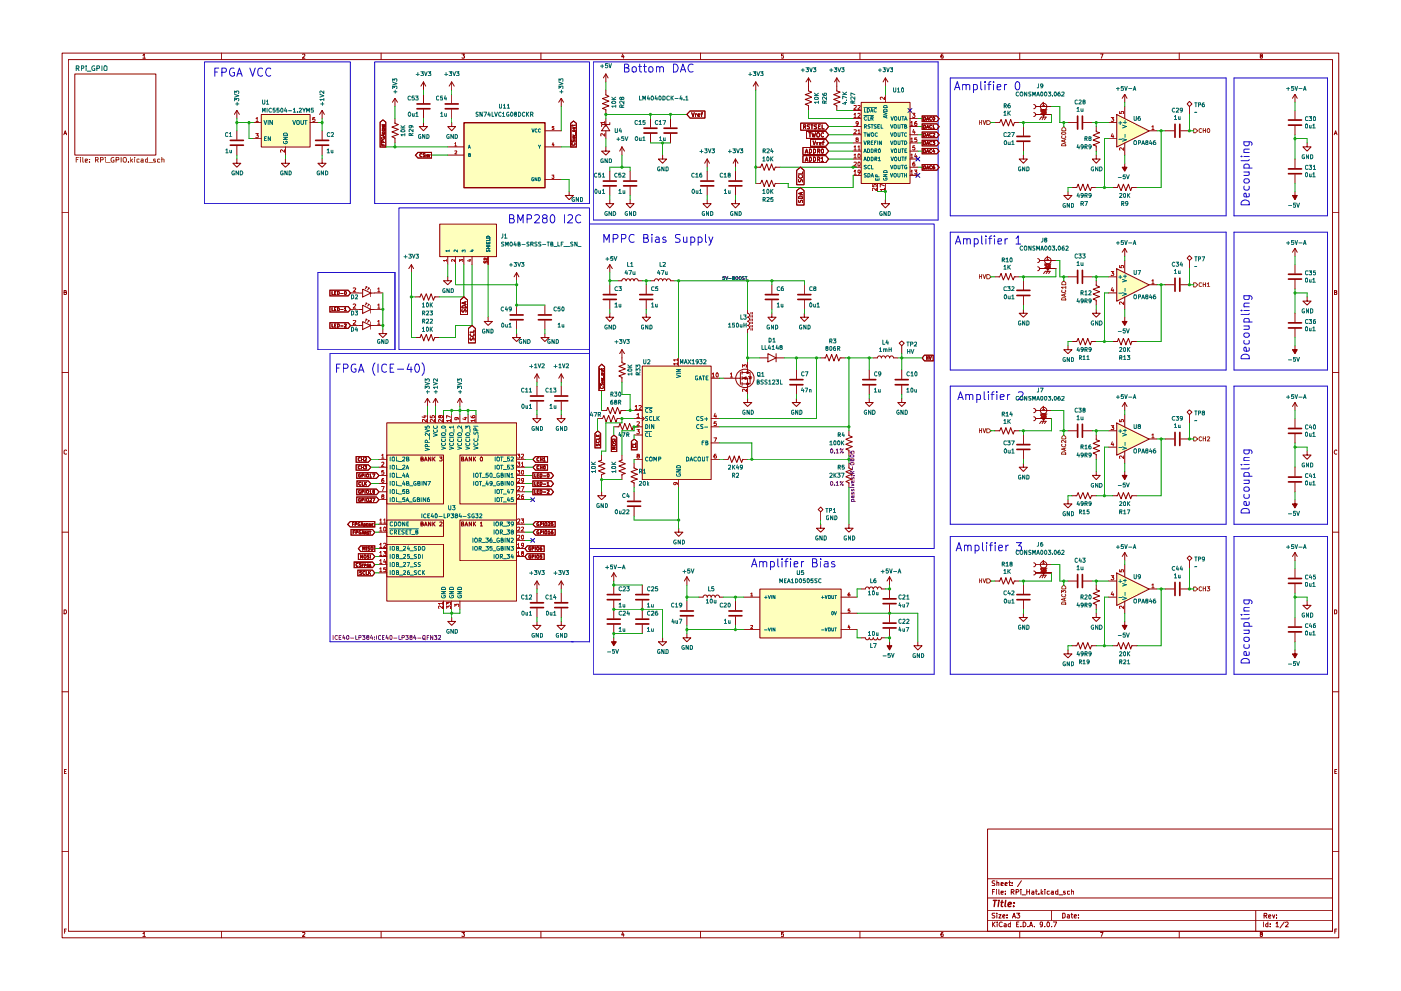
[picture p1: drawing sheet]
<svg xmlns="http://www.w3.org/2000/svg" width="420mm" height="297mm" viewBox="0 0 420 297" stroke-linecap="round" stroke-linejoin="round" font-family="sans-serif">
<g fill="none" stroke="#900000" stroke-width=".3">
<path d="M18.6 15.9h382.9v265.2h-382.9zM20.5 17.9h379.1v261.2h-379.1zM42.8 16.6l.5-.4v1.2M42.8 17.4h.8M66.5 15.9v2M90.8 16.3l.4-.1 .2 .4-.7 .8h.7M114.3 15.9v2M138.5 16.2h.8l-.4 .5 .4 .1v.6h-.8M162.2 15.9v2M186.8 16.2l-.4 .8h.8M187 16.6v.8M210.1 15.9v2"/>
<path d="M234.9 16.2h-.5v.6l.4-.1 .2 .2-.1 .5h-.5M257.9 15.9v2M282.8 16.2l-.4 .1-.2 .9 .2 .2h.5v-.6l-.5-.1-.2 .2M305.8 15.9v2M330 16.2h.8l-.5 1.2M353.7 15.9v2M378.1 16.8l-.1-.5h.5v.4l-.5 .1 .1 .6 .5-.2-.2-.4M19.1 40.4l.5-1.2 .4 1.2M19.3 40h.6M400.1 40.4l.5-1.2 .4 1.2M400.2 40h.6M18.6 63.8h1.9"/>
<path d="M399.6 63.8h1.9M19.2 87.6l.6-.1v-.4l-.6-.1v1.3h.5l.3-.4-.4-.3M400.2 87.6l.6-.1v-.4l-.6-.1v1.3h.5l.2-.6-.3-.1M18.6 111.7h1.9M399.6 111.7h1.9M20 135l-.4-.1-.4 .3v.7l.4 .2h.4M400.9 135a.58 .58 0 0 0-.8 .5 .58 .58 0 0 0 .8 .6M18.6 159.5h1.9M399.6 159.5h1.9M19.2 182.8h.5l.2 .2 .1 .5-.3 .5h-.5zM400.2 182.8h.5l.2 .2-.2 1h-.5zM18.6 207.3h1.9"/>
<path d="M399.6 207.3h1.9M19.3 231.2h.4M19.9 230.6h-.6v1.3h.6M400.3 231.2h.4M400.9 230.6h-.6v1.3h.6M18.6 255.3h1.9M296.2 248.5h103.4v30.6h-103.4zM399.6 255.3h1.9M19.3 279.1h.4M19.9 278.5h-.6v1.2M42.8 279.8l.5-.3v1.2M66.5 279.1v2"/>
<path d="M90.8 279.6l.6-.1v.3l-.7 .9h.7M114.3 279.1v2M138.5 279.5h.8l-.4 .4 .4 .2v.5h-.8M162.2 279.1v2M186.8 279.4l-.4 .8h.8M187 279.8v.9M210.1 279.1v2M234.9 279.5h-.5v.5a.45 .45 0 0 1 .5 .1 .45 .45 0 0 1 0 .6l-.5-.1M257.9 279.1v2M282.8 279.5l-.4 .1-.2 .8 .1 .3 .6-.1-.2-.7-.5 .3M296.2 275.8h103.4M296.2 273h103.4"/>
<path d="M296.2 269.2h103.4M296.2 263.4h103.4M297.6 276.4v1.4M297.6 267.3h.5M297.8 277l.6 .8M298.3 266.6h-.7v1.5M298.4 273.7l-.8 .1-.1 .4 .7 .3 .2 .3-.3 .4-.6-.1M298.4 264.1l-.8 .1v.4l.5 .2 .3 .4-.2 .2h-.7M298.4 276.4l-.8 .8M298.8 266.6v.2M298.8 267.1v1M299 273.7v.1"/>
<path d="M299 264.7l.6-.1v.8M299 264v1.4M299 274.2v1M299 276.4v.1M299 276.9v.9M299.6 274.2h.6l-.6 1h.6M299.6 266.6v1.4l.1 .1M300.2 267.5h.7l-.1-.4h-.6v.9h.6M300.2 265l.7-.2-.1-.2h-.6v.8h.6M300.6 276.5l-.1-.1a.67 .67 0 0 0-.9 .7 .67 .67 0 0 0 1 .6M300.7 274.7l.7-.2-.2-.3h-.4l-.1 .7 .3 .3 .3-.1M301.2 276.9l.6 .1v.8"/>
<path d="M301.4 265l.7-.2-.2-.3-.4 .1-.1 .7 .6 .1M301.5 267.9v.2M301.5 267.1v.2M301.8 277.2l-.7 .3 .2 .3 .5-.1M302 275v.2M302 274.2v.2M302.5 264.5h.6M302.8 264v1.4h.3M303.1 276.9h-.4l-.4 .2 .1 .6h.7M303.1 276.4v1.4M303.3 267.4l.7-.1 .1-.4-.8-.3v1.5M303.5 265.3v.1"/>
<path d="M303.5 264.6v.2M303.6 275.2l.5-1.5 .4 1.5M303.6 267.4l.5 .7M303.8 274.7h.7M304.7 267.4l.7-.1 .2-.4-.9-.3v1.5M304.9 273.7h.9l-.5 .5 .5 .3-.1 .5-.1 .2-.7-.2M304.9 277h.4M305.6 276.4h-.7v1.4h.7M305.8 279.1v2M306.2 277.7v.1M306.2 266.6v.2M306.2 267.1v1"/>
<path d="M306.3 264l-1.2 1.8M306.5 268.2h1.1M306.8 276.4a.73 .73 0 0 1 .9 .7 .73 .73 0 0 1-.9 .7zM307.9 267.3h.9M307.9 266.6v1.5M308.3 277.7v.1M308.8 277.8l.4-1.4 .5 1.4M308.8 266.6v1.5M308.9 277.4h.6M309.5 267.1h.5v1M310 267.5l-.6 .2 .1 .4 .5-.1M310.2 277.7v.1"/>
<path d="M310.6 267.1h.5M310.7 266.6v1.3l.4 .2M311.6 267.9v.2M312.3 266.6v1.5M312.3 267.5l.5 .6M312.7 277l-.3 .3-.4-.1v-.8l.7 .1v1l-.4 .3h-.3M312.8 267.1l-.5 .5M313.4 277.7v.1M313.4 266.6v.2M313.4 267.1v1M314.1 276.4a.69 .69 0 0 1 .7 .5 .69 .69 0 0 1-.3 .8v.1a.84 .84 0 0 1-.4-1.4zM314.7 267.1h-.6l-.1 .3 .1 .6h.6"/>
<path d="M315.3 267.1h.6v1M315.4 277.7v.1M315.4 273v2.8M315.9 276.4h1l-.7 1.4M315.9 267.5l-.7 .2 .3 .4 .4-.1M317.2 267.1l-.6 .1v.7l.6 .1M317.2 266.6v1.5M317.6 268.2h1.1M318.7 273.7h.5l.2 .4v.7l-.4 .4h-.3zM319.4 267.1h-.4l-.1 .3 .6 .5-.6 .1M320.1 274.2h.5l.1 1M320.7 274.5l-.5 .1-.2 .2 .2 .4 .5-.1"/>
<path d="M320.8 267.1l-.7 .1v.7l.7 .1M321.2 274.2h.5M321.4 273.7v1.2l.3 .3M321.4 267.2l.5-.1 .1 1M321.4 266.6v1.5M322.2 274.7l.6-.2-.1-.3h-.5v.7l.1 .3 .4-.1M323.4 275v.2M323.4 274.2v.2M330 279.5h.8l-.5 1.2M353.7 279.1v2M376.6 273v6.1M378.1 280l-.1-.4 .5-.1v.4l-.5 .2v.5l.5 .1 .1-.5-.2-.2"/>
<path d="M379 276.4v1.4M379.1 274.4h.7l.1-.5-.8-.1v1.4M379.4 274.4l.5 .8M380.2 276.9h-.4l-.2 .2v.6h.6M380.2 276.4v1.4M380.4 274.7l.7-.2-.1-.3-.5 .1-.1 .7 .3 .2 .3-.1M380.9 277.7v.1M380.9 276.9v.1M381.6 274.2l.4 1 .3-1M382.7 276.8l.3-.4v1.4M382.7 277.8h.8M382.8 275v.2"/>
<path d="M382.8 274.3v.1M385.1 276.4l-1.2 1.7M385.5 276.5l.6-.1 .2 .3-.8 1.1h.8M400.3 279.1h.4M400.9 278.5h-.6v1.2M42.8 280.7h.8"/>
</g>
<path d="M297.9 269.9h1.1M298.4 269.9l-.2 1.8M299.5 270.5l-.2 1.2M299.6 269.9v.1M300.2 270.5h.7M300.5 269.9l-.2 1.6 .4 .2M301.6 269.9l-.2 1.6 .2 .2M302.4 271.1l.9-.2-.1-.3-.5-.1-.3 .2-.1 .8 .3 .2h.5M304 271.6v.1M304.2 270.6v.1" fill="none" stroke="#900000" stroke-width=".42"/>
<path d="M22.4 22.2h24.3v24.3h-24.3z" fill="#fff"/>
<g fill="#feffbd">
<path d="M258.2 30.6h14.7v24.3h-14.7z"/>
<path d="M192.6 109.7h20.7v34.1h-20.7z"/>
<path d="M227.8 176.5h24.4v14.7h-24.4z"/>
<path d="M334.9 34.3l9.7 4.9-9.7 4.8z"/>
<path d="M334.9 80.5l9.7 4.8-9.7 5z"/>
<path d="M78.3 34.3h14.7v9.7h-14.7z"/>
<path d="M116 126.7h38.9v53.5h-38.9z"/>
<path d="M131.8 67.1h17v9.8h-17z"/>
<path d="M139.1 36.7h24.3v19.5h-24.3z"/>
<path d="M334.9 126.7l9.7 4.9-9.7 4.8z"/>
<path d="M334.9 171.7l9.7 4.8-9.7 4.9z"/>
</g>
<g fill="none" stroke="#900000" stroke-width=".3">
<path d="M22.4 22.2h24.3v24.3h-24.3zM240.1 36.9h7.5l.9 1-.9 1.1h-7.5zM241 38l.6-.1v-.4l-.6-.1v1.2M241.3 38l.3 .6M241.8 39.4h5.8l.9 1-.9 1.1h-5.8zM242.5 25.8v1.5l.9 .3-1.9 .8 1.9 .7-1.9 .7 1.9 .8-1.9 .6 1 .5v1.4M242.6 39.8h.6M242.8 37.4l-.7 .1v.3l.7 .5-.2 .3-.5-.1M242.9 39.8v1.3M243.2 37.4h.6M243.5 39.8l.3 1.3 .2-1 .3 1 .3-1.3M243.5 37.4v1.2"/>
<path d="M244.9 37.4h-.6l-.1 .4a.68 .68 0 0 1 .7 .7h-.7M245 40l.3-.2 .4 .2 .1 .6-.4 .5-.4-.2zM245.4 37.9h.5M246 37.4h-.6v1.2h.6M246.5 37.4v1.2h.6M247 40l-.3-.2a.65 .65 0 0 0-.5 .6 .65 .65 0 0 0 .5 .7l.3-.2M251 25.8v1.5l1 .3-2 .8 2 .7-2 .7 2 .8-2 .6 1 .5v1.4M255.9 37.9h2.3M255.9 33.1h2.3M255.9 35.6h2.3M258.3 30.7h14.6v24.3h-14.6zM265.5 23.4l-.7 1.2"/>
<path d="M265.5 23.4l.8 1.2M265.5 23.4v2.4M265.5 28.3v2.3M272.9 37.9h2.4M272.9 35.6h2.4M276.6 34.8h4.4l.6 .8-.6 .8h-4.4zM276.6 37.1h4.4l.6 .9-.6 .8h-4.4zM276.6 39.6h4.4l.6 .8-.6 .9h-4.4zM277 35.1a.52 .52 0 0 1 .6 .5 .52 .52 0 0 1-.6 .5zM277 37.5a.54 .54 0 0 1 .6 .3 .54 .54 0 0 1-.1 .6h-.5zM277 40h.5a.54 .54 0 0 1 .1 .6 .54 .54 0 0 1-.6 .3zM277.9 36.1l.3-1 .4 1"/>
<path d="M277.9 38.4l.3-.9 .4 .9M278 35.7h.4M278 38.2h.4M279.4 35.1h-.3l-.3 .2v.5l.3 .3 .3-.1M279.4 37.6l-.3-.1-.3 .3 .2 .6h.4M279.7 37.8l.3-.3v.9M279.7 38.4h.6M279.8 35.1h.3l.2 .4-.2 .6-.3-.1zM182.9 59.9v1.1h1.2l-1.2 1.3-1.2-1.3h1.2M189 59.9v1.1h1.2l-1.2 1.3-1.2-1.3h1.2M189 51.3v2.7M189 56v2.6"/>
<path d="M212.1 59.9v1.1h1.2l-1.2 1.3-1.3-1.3h1.3M212.1 51.3v2.7M212.1 56v2.6M220.6 59.9v1.1h1.2l-1.2 1.3-1.2-1.3h1.2M220.6 51.3v2.7M220.6 56v2.6M238.9 51.1l1.1-1 1.1 1v4.3h-2.2zM239.5 53.8l.1 .7h.3l.4-.7 .4 .3-.1 .4M239.6 52.7l-.2 .2a.65 .65 0 0 0 .7 .5 .65 .65 0 0 0 .6-.5l-.2-.2M240.7 51.6v.6h-1.3M240.8 44.2h6.8l.9 1.1-.9 1h-6.8zM240.8 46.7h6.8l.9 1-.9 1.1h-6.8z"/>
<path d="M241.5 45.9l.4-1.2 .4 1.2M241.5 48.3l.4-1.2 .4 1.2M241.6 45.6h.5M241.6 48h.5M242.7 44.7h.5a.66 .66 0 0 1 .2 .8 .66 .66 0 0 1-.7 .4zM242.7 47.1a.64 .64 0 0 1 .7 .6 .64 .64 0 0 1-.7 .6zM243.1 41.7h4.5l.9 1.1-.9 1.1h-4.5zM243.8 42.2l.4 1.2 .4-1.2M243.9 44.7l.7 .3v.6l-.4 .3h-.3zM243.9 47.1l.7 .3v.6l-.4 .3h-.3zM245 42.7v.7M245.1 45.3h.6l.2-.4-.8-.2v1.2"/>
<path d="M245.1 47.8l.7-.1 .1-.4-.3-.2h-.5v1.2M245.4 42.7h-.3l-.1 .2M245.4 45.3l.5 .6M245.4 47.8l.5 .5M245.7 43.1l.6-.2-.1-.2-.5 .1 .1 .6h.4M246.3 47.5l.3-.4v1.2M246.3 48.3h.7M246.5 44.7l.5 .2v.7a.35 .35 0 0 1-.5 .3 .35 .35 0 0 1-.2-.4zM246.6 42.7h.5M247.1 42.2l-.3 .2v1M255.9 40.4h2.3M255.9 42.8h2.3"/>
<path d="M255.9 45.3h2.3M255.9 47.7h2.3M255.9 50.1h2.3M255.9 52.6h2.3M263.1 54.9v2.5M265.5 59.9v1.1h-1.2l1.2 1.3 1.3-1.3h-1.3M265.5 54.9v2.5M272.9 40.4h2.4M272.9 42.8h2.4M272.9 45.3h2.4M272.9 47.7h2.4M272.9 50.1h2.4"/>
<path d="M272.9 52.6h2.4M276.6 42h4.4l.6 .9-.6 .8h-4.4zM276.6 49.3h4.4l.6 .9-.6 .8h-4.4zM276.6 44.5h4.4l.6 .8-.6 .8h-4.4zM277 42.3a.52 .52 0 0 1 .6 .5 .52 .52 0 0 1-.6 .5zM277 49.7h.5a.54 .54 0 0 1 .1 .6 .54 .54 0 0 1-.6 .3zM277 44.8a.54 .54 0 0 1 .6 .3 .54 .54 0 0 1-.1 .6h-.5zM277.9 43.3l.3-1 .4 1M277.9 50.6l.3-.9 .4 .9M277.9 45.7l.3-.9 .4 .9M277.9 40.9l.3-.9 .4 .9M278 43.1h.4"/>
<path d="M278 50.4h.4M278 45.5h.4M278 40.6h.4M279.4 42.5l-.3-.2-.3 .3v.5l.3 .2h.3M279.4 49.8l-.6 .1v.5l.3 .2 .3-.1M279.4 44.9l-.3-.1-.3 .2 .2 .7 .4-.1M279.4 40l-.6 .1v.5l.3 .3 .3-.1M279.7 42.3h.6l-.3 .5 .3 .1v.3l-.6 .1M279.7 40l.6 .1-.6 .8h.6M280 44.8l-.3 .7h.6M280.2 49.7h-.3l-.2 .8 .2 .1 .4-.1-.1-.5-.5 .2M280.2 45.1v.6"/>
<path d="M182.9 79.3l-.8 1.2M182.9 79.3l.7 1.2M182.9 79.3v2.4M182.9 93.9v1.2h1.2l-1.2 1.3-1.2-1.3h1.2M182.9 85.3v2.8M182.9 90v2.7M185.3 84.2h1.2M186.5 84.2a.64 .64 0 0 1 .6-.7 .64 .64 0 0 1 .6 .7M187.8 84.2a.59 .59 0 0 1 .6-.6 .59 .59 0 0 1 .6 .6 .59 .59 0 0 1 .6-.6 .59 .59 0 0 1 .6 .6 .61 .61 0 0 1 .6-.7 .61 .61 0 0 1 .6 .7h1.2M193.8 93.9v1.2h1.3l-1.3 1.3-1.2-1.3h1.2M193.8 85.3v2.8M193.8 90v2.7"/>
<path d="M197.4 84.2a.59 .59 0 0 0-.6-.6 .59 .59 0 0 0-.5 .6h-1.2M197.5 84.2a.64 .64 0 0 1 .6-.7 .64 .64 0 0 1 .7 .7M198.7 84.2a.59 .59 0 0 1 .6-.6 .59 .59 0 0 1 .6 .6 .59 .59 0 0 1 .6-.6 .59 .59 0 0 1 .6 .6h1.3M224.2 92.7v1.2a.59 .59 0 0 1 .6 .6 .59 .59 0 0 1-.6 .6 .59 .59 0 0 1 .6 .6 .59 .59 0 0 1-.6 .6M224.2 96.4a.59 .59 0 0 1 .6 .5 .59 .59 0 0 1-.6 .6 .59 .59 0 0 1 .6 .6 .59 .59 0 0 1-.6 .6v1.3M225.2 93.6v.5M225.2 94.6v.5M225.2 95.6v.5M225.2 96.5v.5M225.2 97.5v.5M225.2 98.5v.5M225.7 93.6v.5"/>
<path d="M225.7 94.6v.5M225.7 95.6v.5M225.7 96.5v.5M225.7 97.5v.5M225.7 98.5v.5M231.5 93.9v1.2h1.2l-1.2 1.3-1.2-1.3h1.2M231.5 85.3v2.8M231.5 90v2.7M241.2 93.9v1.2h1.3l-1.3 1.3-1.2-1.3h1.2M241.2 85.3v2.8M241.2 90v2.7M179.6 109.9l.9-.7 .8 .7v7.2h-1.7z"/>
<path d="M179.7 110.4v6.2M180.1 115.9l-.1 .3 .4 .3 .5-.3-.1-.3M180.1 115v.5h.2l.3-.5 .3 .1v.4M180.3 113.4l.8 .2-.8 .3M180.3 112l.5-.1 .1 .5h-.6zM180.3 114.6h.8M180.3 114.1h.8M180.3 111.1h.6M180.3 110.4v.3M180.7 114.1v.5M180.8 111.1v.4h-.5M180.9 110.4l-.1 .3h-.8"/>
<path d="M181 112.6v.7M186.5 104.8v3.9l1 .4-1.9 .7 1.9 .8-1.9 .7 1.9 .7-1.9 .7 .9 .4v1.5M186.5 104.8l-.7 1.2M186.5 104.8l.8 1.2M221.8 113.4h.2M222 111.5v3.7M222.5 113.4h1.7M222.5 111.7h1.7M222.5 115.1h1.7M222.5 111.2v.9M222.5 112.9v.9M222.5 114.6v.9"/>
<path d="M227.8 107.3h2.5M230.3 106l2.4 1.3-2.4 1.2zM232.7 107.3h2.5M232.7 106v2.5M238.8 119.4v1.2h1.2l-1.2 1.2-1.2-1.2h1.2M238.8 110.9v2.6M238.8 115.5v2.7M246.1 107.3h1.5l.3-1 .8 1.9 .7-1.9 .7 1.9 .8-1.9 .6 1.9 .5-.9h1.4M260.7 119.4v1.2h1.2l-1.2 1.2-1.2-1.2h1.2M260.7 110.9v2.6M260.7 115.5v2.7M265.5 107.3a.59 .59 0 0 0-.6-.6 .59 .59 0 0 0-.6 .6 .59 .59 0 0 0-.6-.6 .59 .59 0 0 0-.6 .6h-1.2"/>
<path d="M265.6 107.3a.64 .64 0 0 1 .6-.7 .64 .64 0 0 1 .6 .7M266.8 107.3a.59 .59 0 0 1 .6-.6 .59 .59 0 0 1 .6 .6h1.2M269.7 102.9l.7-.7 .8 .7-.8 .7zM270.4 119.4v1.2h1.2l-1.2 1.2-1.2-1.2h1.2M270.4 103.6v2.4M270.4 110.9v2.6M270.4 115.5v2.7M277.2 106.5h2.7v1.7h-2.7l-.6-.9zM277.8 106.8v1M277.8 107.3h.5M278.3 106.8v1M278.6 106.8l.4 1 .3-1"/>
<path d="M178.4 129.9l.9-.7 .8 .7v4.3h-1.7zM178.8 133.1l.1 .5 .8-.5v.5M178.8 130.9h.9M178.8 130.4l.5 .5M178.9 132.1l.1 .6h.5l.2-.3v-.3M179.7 131.2v.5h-.9M179.7 130.4l-.5 .4M180.4 123h1.5l.4-.9 .7 1.9 .7-1.9 .8 1.9 .7-1.9 .7 1.9 .4-1h1.5M180.4 136.4v1.5l-.9 .4 1.9 .7-1.9 .7 1.9 .8-1.9 .6 1.9 .8-1 .3v1.6M183.3 131.1l.8-.7 .9 .7v4.2h-1.7zM183.6 131.7h1M183.7 132.1v.5h.3l.2-.5 .4 .1v.4"/>
<path d="M184.1 127.9h1.5l.3-1 .8 2 .7-2 .7 2 .7-2 .8 2 .3-1h1.5M184.6 134h-1l.7 .4-.7 .2h1M186.5 136.4v1.5l-.9 .4 1.9 .7-1.9 .7 1.9 .8-1.9 .6 1.9 .8-1 .3v1.6M189.4 132.3l.8-.7 .9 .7v2.5h-1.7zM189.5 132.8v1.5M189.8 133.6l-.1 .4 .5 .2 .5-.2-.1-.4M190.2 138.9v1.4l1 .4-2 .7 2 .8-2 .7 2 .7-2 .8 1 .3v1.4M190.7 132.8v.4h-1M216.9 137.7h1.5l.4-1 .7 1.9 .7-1.9 .8 1.9 .7-1.9 .7 1.9 .4-.9h1.4M180.4 147.4v1.2h1.3l-1.3 1.2-1.2-1.2h1.2M190.2 147.4v2.6M190.2 152v2.7"/>
<path d="M203.5 158.3v1.2h1.3l-1.3 1.3-1.1-1.3h1.1"/>
<circle cx="184.1" cy="133.3" r=".45"/>
</g>
<g fill="none" stroke="#900000" stroke-width=".51">
<path d="M187 55.7h3.9M187 54.3h3.9M210.1 55.7h3.9M210.1 54.3h3.9M218.6 55.7h3.9M218.6 54.3h3.9M180.9 88.3h3.9M180.9 89.7h3.9M191.9 88.3h3.8M191.9 89.7h3.8M229.5 88.3h3.9M229.5 89.7h3.9"/>
<path d="M239.3 88.3h3.9M239.3 89.7h3.9M236.9 113.8h3.9M236.9 115.3h3.9M258.7 113.8h3.9M258.7 115.3h3.9M268.5 113.8h3.9M268.5 115.3h3.9M188.2 150.3h3.9M188.2 151.7h3.9"/>
</g>
<g fill="none" stroke="#b80000" stroke-width=".3">
<path d="M256.1 31.7l.6-.1 .1 .5-.8 .7h.8M256.1 34.4l.4-.4v1.2M256.1 38.9h.7v.5l-.8 .6h.8M256.1 35.2h.7M257.3 31.7l.6-.1 .1 .3-.8 .9h.8M257.3 34.1l.4-.1 .3 .4-.8 .8h.8M257.3 39.2l.3-.3v1.1M257.4 36.9l-.3 .3-.3-.1v-.6l.3-.1a.72 .72 0 0 1 .3 .8 .72 .72 0 0 1-.6 .5M265.3 29.1v.8l-.8-.8-.5 .2 .2 .5M273.1 36.7l.4-.3v1.3M273.1 37.7h.7M273.6 34h.8l-.4 .5h.3v.6h-.7"/>
<path d="M274 38.8l-.3 .8h.8M274.3 39.3v.7M274.9 36.4l-.6 .3v.8l.6 .1v-.7l-.6 .2M256.1 44l.4-.3v1.3M256.1 46.5l.4-.4v1.2M256.1 48.7l.6-.1 .1 .5-.8 .7h.8M256.1 51.4l.4-.4v1.2M256.1 45h.7M256.1 47.3h.7M256.1 52.2h.7M257 41.8l-.3-.2 .1-.3h.5v.4l-.6 .3 .3 .5 .4-.3-.3-.4M257.3 44l.3-.3v1.3"/>
<path d="M257.3 40h.7M257.3 45h.7M257.4 46.2l.2-.1a.61 .61 0 0 1 .4 .7 .61 .61 0 0 1-.5 .5l-.2-.1zM257.5 48.6h.1a.62 .62 0 0 1 .4 .6 .62 .62 0 0 1-.4 .6l-.3-.3zM258 51.6l-.6 .1-.1-.6 .4-.1 .3 .2-.2 .9-.4 .1M261.6 55.3v.6l.5 .1v-.7h.6v.7M262.8 56.4v.7l-.8-.7-.4 .2 .1 .5M265.3 56.8h-1.3l.3 .3M265.3 55.7l-1.3-.5v.8M265.3 56.4v.7M273.1 41.7l.4-.4v1.2M273.1 46.5l.4-.4v1.2"/>
<path d="M273.1 51.4l.4-.4v1.2M273.1 47.3h.7M273.1 52.2h.7M273.1 42.5h.7M274.2 51h.8l-.4 .5 .3 .1v.6l-.7-.1M274.3 43.7h-.5l-.1 .6 .6-.1v.7l-.6-.1M274.3 48.6h-.3l-.3 .5 .1 .6h.5v-.6l-.3-.1-.3 .3M274.6 46.1l-.3 .9h.8M274.9 41.3h-.6v.5l.4-.1 .3 .3-.1 .4h-.6M274.9 46.6v.7"/>
</g>
<g fill="none" stroke="#006665" stroke-width=".3">
<path d="M259.1 32.2h3.8M259.1 34.6h2.9M259.1 39.8h.7M259.2 32.5v1.1h.6M259.2 37.9l.6-.1v-.3l-.6-.2v1.1M259.4 39.8v1.1M259.5 37.9l.3 .5M259.8 35.1l-.4-.1-.2 .4 .2 .6 .4-.1M260 39.8l.3 1.1 .1-.8 .3 .8 .2-1.1M260.1 32.5a.56 .56 0 0 1 .7 .6 .56 .56 0 0 1-.7 .5zM260.3 35v1.1h.6M260.9 37.4l-.4-.1-.2 .4a.55 .55 0 0 1 .5 .7h-.5"/>
<path d="M261.1 33.6l.4-1.1 .3 1.1M261.2 35.5h.6v-.5h-.6v1.1M261.2 33.3h.5M261.2 37.3h.7M261.5 35.5l.4 .6M261.5 39.8l.5 .3-.2 .8-.5-.3zM261.5 37.3v1.1M262.8 32.6l-.3-.1-.4 .3v.6l.4 .2 .3-.1M262.8 37.4l-.4-.1-.3 .3 .6 .4v.4h-.6M263.1 39.9l-.3-.1-.3 .2v.6l.3 .3 .3-.1M263.2 37.8h.5M263.8 37.3h-.6v1.1h.6"/>
<path d="M264.2 37.3v1.1h.6M264.9 33.7l1.1 .3-1.1 .5M265 31.8l.6-.2 .4 .2v.5h-1.1zM265.1 32.8h.8l.1 .6h-1.1zM265.8 34.7v.5M266 34.6l-1.1 .4 1.1 .4M267 37.3l.5 1.1 .3-1.1M267 39.8l.5 1.1 .3-1.1M267.2 35l.3 1.1 .5-1.1M268.1 37.5l.3-.2 .4 .2-.2 .9h-.4zM268.1 40l.3-.2 .4 .2v.7l-.2 .2-.5-.2zM268.3 35.1h.6l.1 .5-.3 .5-.4-.2z"/>
<path d="M269.3 37.3l.1 1.1h.5v-1.1M269.3 39.8v1l.2 .1 .4-.1v-1M269.5 35l.2 1.1 .4-.3v-.8M270.3 37.3h.6M270.3 39.8h.6M270.4 35h.7M270.6 37.3v1.1M270.6 39.8v1.1M270.8 35v1.1M271.3 36.1l.3-1.1 .4 1.1M271.3 37.8h.5v-.4l-.5-.1v1.1h.5l.1-.3-.3-.3M271.4 35.7h.5"/>
<path d="M271.9 39.9l-.3-.1-.3 .2v.6l.3 .3 .3-.1M259.1 42.2l.3 1.1 .4-1.1M259.1 45.7l.3-1.1 .4 1.1M259.1 48.2l.3-1.1 .4 1.1M259.2 45.5h.6M259.2 47.8h.6M259.8 49.6l-.6 .1 .6 .6-.2 .3-.4-.1M259.8 52h-.5l-.1 .4a.38 .38 0 0 1 .5 .2 .38 .38 0 0 1-.1 .5l-.4-.1M260.2 42.8l.6-.1-.1-.5h-.5v1.1M260.2 44.6l.6 .4-.2 .7h-.4zM260.2 47.1l.6 .2-.2 .9h-.4zM260.3 52h.4l.2 .4-.4 .7h-.2z"/>
<path d="M260.4 42.8l.4 .5M260.9 49.6l-.3-.1-.3 .3v.6l.3 .2 .3-.1M261.2 53.1l.4-1.1 .4 1.1M261.3 44.6l.6 .4-.2 .7h-.4zM261.3 47.1l.6 .2-.2 .9h-.4zM261.3 42.8h.3M261.4 49.5v1.1h.5M261.4 52.7h.5M261.8 42.2h-.5v1.1h.5M262.3 42.8h.3M262.4 45.2l.6-.1-.2-.5h-.4v1.1M262.4 47.7l.6-.1v-.4l-.6-.1v1.1"/>
<path d="M262.6 53.5v.5h1.1v-.5M262.6 45.2l.4 .5M262.6 47.7l.4 .5M262.8 42.2h-.5v1.1M263.1 53v-.5l-.5-.1v.6h1.1M263.1 53.6v.4M263.2 42.2v1.1M263.4 47.4l.3-.3v1.1M263.4 48.2h.7M263.7 44.6a.56 .56 0 0 1 .4 .6 .56 .56 0 0 1-.5 .5l-.2-.7zM264.3 42.2v1.1l-.6-1.1v1.1M264.9 52.2h1.1l-1.1 .7h1.1"/>
<path d="M265 53.4l-.1 .3 .4 .3 .7-.2-.1-.5h-.3v.3M265 51.3l.8-.2 .2 .2v.4h-1.1zM267 42.2l.5 1.1 .3-1.1M267 49.5l.5 1.1 .3-1.1M267 52l.4 1.1 .3-1.1M267.2 44.6l.3 1.1 .4-1.1M267.2 47.1l.3 1.1 .5-1.1M268.1 49.7l.3-.2 .4 .2v.8l-.2 .1-.5-.1zM268.1 52.1h.6l.1 .6-.2 .4-.5-.2zM268.2 42.2l.6 .2v.8l-.2 .1-.5-.1zM268.2 44.8l.3-.2 .4 .2-.1 .9-.6-.1zM268.4 47.2l.3-.1a.78 .78 0 0 1 .1 1.1h-.4l-.2-.4z"/>
<path d="M269.2 52v.8l.3 .3 .4-.3v-.8M269.3 42.2l.2 1.1 .4-.1v-1M269.3 49.5v1l.2 .1 .4-.1v-1M269.4 44.6l.1 1.1 .5-.1v-1M269.5 47.1l.1 1.1 .5-.2v-.9M270.3 42.2h.6M270.3 49.5h.6M270.3 52h.5M270.4 44.6h.6M270.4 47.1h.7M270.6 42.2v1.1M270.6 49.5v1.1"/>
<path d="M270.6 52v1.1M270.7 44.6v1.1M270.8 47.1v1.1M271.3 42.2h.4a.61 .61 0 0 1 .2 .8 .61 .61 0 0 1-.6 .3zM271.3 52v1.1M271.3 52.5h.6M271.4 45.2h.4M271.4 47.6h.4M271.9 49.6l-.3-.1-.3 .3v.6l.3 .2 .3-.1v-.4h-.2M271.9 52v1.1M271.9 44.6h-.5v1.1h.5M271.9 47.1h-.5v1.1"/>
</g>
<path d="M217.3 82.9h-.5l-.1 .4 .6 .1v.4l-.6-.1M217.6 82.9l.3 .9 .4-.9M218.5 83.5h.8M219.7 83.3h.4l.1-.3-.5-.1v.9h.5l.1-.3-.3-.2M220.8 82.9h.3l.2 .3-.2 .6-.4-.1zM221.8 82.9h.4l.1 .3-.1 .6-.5-.1zM223.2 82.9l-.5 .1 .5 .7-.5 .1M223.5 82.9h.5M223.8 82.9v.9" fill="none" stroke="#070707" stroke-width=".3"/>
<path d="M222.8 113.4l1-.5v.8z" fill="#900000"/>
<g fill="none" stroke="#900000" stroke-width=".3">
<path d="M222.8 113.4l1-.5v.8zM224.2 110.9v.8"/>
<circle cx="223.4" cy="113.4" r="2.75"/>
</g>
<path d="M224 111.5h.4v.4h-.4z" fill="#900000"/>
<path d="M224 111.5h.4v.4h-.4zM224.2 111.7h.8v3.4h-.8M224.2 113.4v2.3" fill="none" stroke="#900000" stroke-width=".3"/>
<path d="M224 114.8h.4v.5h-.4z" fill="#900000"/>
<g fill="none" stroke="#900000" stroke-width=".3">
<path d="M192.6 109.7h20.7v34.1h-20.7zM203.5 107.3v2.4M213.3 113.4h2.4M216.9 113.4h4.9M224 114.8h.4v.5h-.4zM224.2 119.4v1.2h1.3l-1.3 1.2-1.2-1.2h1.2M224.2 108.5v2.4M224.2 115.7v2.5M224.5 112.9l1 .2M225 112.9l.3 .6h-.7zM190.2 123h2.4M190.2 125.5h2.4"/>
<path d="M190.2 127.9h2.4M190.2 130.4h2.4M190.2 137.7h2.4M192.6 124.9l.6 .6-.6 .6M213.3 125.5h2.4M213.3 127.9h2.4M213.3 137.7h2.4M213.3 132.8h2.4M254.6 138.9v1.4l1 .4-1.9 .7 1.9 .8-1.9 .7 1.9 .7-1.9 .8 .9 .3v1.4M254.6 129.1v1.5l1 .4-1.9 .7 1.9 .7-1.9 .8 1.9 .7-1.9 .7 .9 .4v1.4M203.5 143.8v2.3M245.4 152.7l.7-.7 .7 .7-.7 .7z"/>
<path d="M246.1 157.1v1.2h1.2l-1.2 1.2-1.2-1.2h1.2M246.1 153.4v2.5M254.6 157.1v1.2h1.3l-1.3 1.2-1.2-1.2h1.2M184.1 175.3v2.7M184.1 179.9v5.4M192.6 175.3v2.7M192.6 179.9v2.7M206 172.9l-.8 1.3M206 172.9l.8 1.3M206 172.9v2.4M214.5 179a.59 .59 0 0 0-.6-.6 .59 .59 0 0 0-.6 .6 .57 .57 0 0 0-.6-.6 .57 .57 0 0 0-.6 .6 .64 .64 0 0 0-.6-.6 .64 .64 0 0 0-.6 .6h-1.3M214.5 179a.64 .64 0 0 1 .6-.6 .64 .64 0 0 1 .7 .6"/>
<path d="M215.7 179h1.2M223 179h4.8M227.9 176.6h24.4v14.6h-24.4zM252.2 179h4.8M184.1 187.3v2.6M220.6 180.2v2.7M220.6 184.8v2.7M223 188.7h4.8M252.2 188.7h4.8M252.2 183.8h4.8M266.8 183.8v2.7M266.8 188.5v2.7"/>
</g>
<g fill="none" stroke="#b80000" stroke-width=".3">
<path d="M203.2 109.1h-1.2l.4 .3M203.2 107.9h-1.2l.4 .3M203.2 107.5v.7M203.2 108.7v.7M213.5 112.1l.5-.3v1.2M213.5 113h.8M214.9 111.8h.2l.3 .2v.8l-.3 .2a.71 .71 0 0 1-.2-1.2zM219 112.1l.4-.3v1.2M219 113h.7M222.7 110.1v-.8l.5 .4 .2-.4h.3l.1 .8M223.9 116.7v.6l-.7-.6h-.4v.6M190.5 121.8l.3-.3v1.3"/>
<path d="M190.5 122.8h.7M191 124.3l.4-.3v1.1M191 126.5l.8 .1-.8 1h.8M191 128.8h.8l-.5 .5 .4 .1 .1 .4-.3 .2-.5-.1M191 125.1h.8M191.3 136.7l-.3-.4 .6-.2 .2 .3-.8 .4 .3 .5 .5-.2-.3-.4M191.6 121.7l.5-.2 .3 .3-.8 1h.8M214.1 131.2h.8l-.5 1.2M214.5 123.9l-.4 .9h.8M214.7 136.1h-.3l-.2 .3v.8a.42 .42 0 0 0 .6 0 .42 .42 0 0 0 0-.5l-.4-.1-.3 .2M214.7 124.4v.7M214.8 126.4h-.6l-.1 .6 .5-.2 .3 .3-.1 .4h-.7"/>
<path d="M202.5 144.6l.3 .3-.1 .3h-.6l-.1-.3 .3-.3 .8 .2 .1 .4M225.1 178l.4-.3v.9M225.1 178.6h.6M254.8 177.7l-.3 .1-.2 .7 .1 .1 .5-.1-.2-.4-.4 .2M225.1 187.5h.5l.1 .1-.6 .8h.6M254.6 187.4l-.3 .7h.6M254.8 187.8v.6M254.8 182.5h-.4l-.1 .5h.5l.1 .4-.6 .1"/>
</g>
<g fill="none" stroke="#006665" stroke-width=".3">
<path d="M202.9 112.4l1.2 .4-1.2 .4M202.9 110.7h1.2l-1.2 .7h1.2M202.9 112h1.2M209.2 112.7h-.5l-.2 .2 .2 .9h.5v-.4h-.2M209.6 113.9l.4-1.2 .4 1.2M209.7 113.5h.6M210.7 112.7h.6M211 112.7v1.2M211.8 113.3h.4M212.3 112.7h-.5v1.2h.5M193.5 122.1h2.1M193.5 129.4h1.9"/>
<path d="M193.6 127.3a.66 .66 0 0 1 .7 .4 .66 .66 0 0 1-.2 .7h-.5zM194.2 124.9l-.4-.1-.3 .3 .2 .3 .5 .2v.3l-.7 .1M194.3 122.5l-.5-.1a.61 .61 0 0 0-.3 .8 .61 .61 0 0 0 .8 .3M194.3 129.8a.55 .55 0 0 0-.8 .5 .55 .55 0 0 0 .8 .5M194.3 137.1a.61 .61 0 0 0-.8 .3 .61 .61 0 0 0 .3 .8l.5-.1M194.8 129.7v1.2h.6M194.8 137.2l.3-.2 .5 .2-.2 1-.6-.2zM194.8 127.3v1.1M195.5 122.4l-.7 .1v.4l.7 .4-.3 .3-.4-.1M195.5 125l-.1-.1a.56 .56 0 0 0-.7 .5 .56 .56 0 0 0 .7 .6l.1-.1M196 124.8v1.3h.6M196.1 127.3v1.1l-.7-1.1v1.1"/>
<path d="M196.1 138.2v-1.2l.4 .8 .4-.8v1.2M197 124.8v1.3M197.2 125.4l.5 .7M197.5 137.6h.6v-.5l-.6-.1v1.2M197.7 124.8l-.7 .8M203 139.6h1l.1 .6h-1.2zM205.9 137a.66 .66 0 0 1 .7 .4 .66 .66 0 0 1-.3 .8h-.4zM206.9 138.2l.4-1.2 .5 1.2M207 137.8h.6M208.9 137.1l-.4-.1-.4 .2v.7l.3 .3 .5-.1M209.4 137.2l.2-.2 .5 .2-.1 1h-.5zM209.6 125l-.1-.2a.6 .6 0 0 0-.6 .7 .6 .6 0 0 0 .7 .5v-.1"/>
<path d="M209.6 127.3h-.1a.66 .66 0 0 0-.6 .4 .66 .66 0 0 0 .2 .7h.5M210.6 132.7h.4M210.7 137v1.2l.6-.2v-1M210.8 124.9l-.7 .1v.3l.7 .4-.2 .4-.5-.1M210.8 127.3h-.7v.5l.7 .3-.1 .3h-.6M211.2 132.2h-.6v1.1M211.3 125.6h1M211.3 128h1M211.7 132.7h.5v-.5h-.5v1.1h.4l.2-.4-.3-.2M211.8 137h.6M211.8 125.1v1M212.1 137v1.2"/>
<path d="M202.9 140.8h1.2l-1.2 .7h1.2M202.9 142.1v.5l.3 .1 .8-.1v-.6h-.4v.2M229.3 179.1h.7M229.7 178.6v.8M230.4 178.5l.3 .9 .4-.9M231.3 178.5v.9M232.4 178.5v.9l-.6-.9v.9M246.4 179.1h.7M246.7 178.6v.8M247.5 178.5l.2 .9 .4-.9M248.4 178.6h.6l-.1 .8-.5-.1zM249.4 178.5l.1 .9h.4l.1-.9"/>
<path d="M250.4 178.5h.5M250.6 178.5v.9M229.3 188.8h.7M230.4 188.2l.3 .9 .4-.9M231.3 188.2v.9M232.4 188.2v.9l-.6-.9v.9M246.4 188.8h.7M247.5 188.2l.2 .9 .4-.9M248.4 188.3h.6l-.1 .8h-.4zM249.4 188.2l.1 .9h.4l.1-.9M249.6 183.3l.3 .2v.6l-.2 .2-.3-.2zM250.2 183.3l.3 1 .4-1"/>
<path d="M250.4 188.2h.5M250.6 188.2v.9"/>
</g>
<path d="M182.1 179.7h3.9M182.1 178.2h3.9M190.7 179.7h3.9M190.7 178.2h3.9M182.1 187h3.9M182.1 185.6h3.9M218.6 183.1h3.9M218.6 184.6h3.9M264.8 186.8h3.9M264.8 188.2h3.9" fill="none" stroke="#900000" stroke-width=".51"/>
<path d="M184.1 191.2v1.2h.7l-.7 1.1-.7-1.1h.7z" fill="#900000"/>
<g fill="none" stroke="#900000" stroke-width=".3">
<path d="M184.1 171.7l-.7 1.2M184.1 171.7l.7 1.2M184.1 171.7v2.5M266.8 172.9l-.8 1.3M266.8 172.9l.7 1.3M266.8 172.9v2.4M266.8 176.5v2.7M184.1 191.2v1.2h-.7l.7 1.1 .7-1.1h-.7M192.6 182.6v2.7M192.6 187.3v2.6M198.7 191.2v1.2h1.2l-1.2 1.1-1.3-1.1h1.3M206 189.9v1.3h1.2l-1.2 1.2-1.2-1.2h1.2"/>
<path d="M206 180.2v2.7M206 184.8v2.7M258.2 191.2h1.3a.59 .59 0 0 0 .6 .6 .59 .59 0 0 0 .6-.6 .61 .61 0 0 0 .6 .6 .61 .61 0 0 0 .6-.6 .61 .61 0 0 0 .6 .6 .61 .61 0 0 0 .6-.6 .59 .59 0 0 0 .6 .6 .59 .59 0 0 0 .6-.6h1.2M266.8 181.2v2.6M275.3 192.4v1.1h1.2l-1.2 1.3-1.2-1.3h1.2"/>
</g>
<path d="M264.8 179.5h3.9M190.7 187h3.9M190.7 185.6h3.9M204 183.1h3.9M204 184.6h3.9M264.8 180.9h3.9" fill="none" stroke="#900000" stroke-width=".51"/>
<path d="M266.8 192.4v1.1h.7l-.7 1.3-.8-1.3h.8z" fill="#900000"/>
<g fill="none" stroke="#900000" stroke-width=".3">
<path d="M181.7 37.3l1.2 1.9h-2.5zM181.7 27v1.4l.9 .5-1.9 .6 1.9 .8-1.9 .8 1.9 .6-1.9 .8 1 .4v1.4M181.7 22.2l-.8 1.2M181.7 22.2l.7 1.2M181.7 22.2v2.4M181.7 35.6v2.3M181.7 39.2v2.4M182.9 36.7v.6h-2.5v.6M195.1 35.6v2.6M201.1 35.6v2.6M206.9 33.3h4.5v2.1h-4.5l-.9-1.1zM207.4 33.8l.5 1.2 .3-1.2"/>
<path d="M208.6 34.1v.9M209 34.1l-.4 .3M209.3 34.5h.6l-.2-.4-.4 .2v.5l.5 .1M210.2 34.1h.5M210.7 33.8l-.3 .2v1M226.7 24.6l-.8 1.2M226.7 24.6l.7 1.2M226.7 24.6v2.4M242.5 23.4l-.8 1.2M242.5 23.4l.7 1.2M242.5 23.4v2.4M251 23.4l-.7 1.2"/>
<path d="M251 23.4l.7 1.2M251 23.4v2.4M349.4 39.2h2.7M354.1 39.2h2.6M356.7 30.4l.8 .8-.8 .7-.7-.7zM356.7 31.9v2.4M181.7 44v1.3h1.2l-1.2 1.2-1.3-1.2h1.3M182.9 51.3v2.7M182.9 56v2.6M186.5 44l-.7 1.3M186.5 44l.8 1.3M186.5 44v2.5"/>
<path d="M195.1 40.1v2.7M198.7 46.5v1.2h1.2l-1.2 1.2-1.3-1.2h1.3M201.1 40.1v2.7M212.1 47.7l-.8 1.2M212.1 47.7l.7 1.2M212.1 47.7v2.4M220.6 47.7l-.7 1.2M220.6 47.7l.7 1.2M220.6 47.7v2.4M226.7 50.1h1.4l.4-1 .7 2 .8-2 .6 2 .8-2 .8 2 .3-1h1.4M226.7 54.9h1.4l.4-.9 .7 2 .8-2 .6 2 .8-2 .8 2 .3-1.1h1.4M238.9 57.1l1.1-.9 1.1 .9v4.4h-2.2z"/>
<path d="M239.5 59a.66 .66 0 0 1 .8-.2 .66 .66 0 0 1 .4 .6h-1.3zM240.3 57.7v.6M240.7 57.7l-1.3 .3 1.3 .4M239.5 60l-.1 .5 .3 .2 .2-.1 .3-.6h.3l.1 .7M258.2 176.5h1.3M259.5 176.5a.59 .59 0 0 1 .6-.6 .59 .59 0 0 1 .6 .6 .59 .59 0 0 1 .6-.6 .59 .59 0 0 1 .6 .6 .66 .66 0 0 1 .6-.6 .66 .66 0 0 1 .7 .6 .57 .57 0 0 1 .6-.6 .57 .57 0 0 1 .5 .6M264.3 176.5h1.2M266.8 192.4v1.1h-.8l.8 1.3 .7-1.3h-.7"/>
</g>
<path d="M193.1 39.9h3.9M193.1 38.4h3.9M199.1 39.9h3.9M199.1 38.4h3.9M352.4 37.3v3.8M353.8 37.3v3.8M180.9 55.7h3.9M180.9 54.3h3.9" fill="none" stroke="#900000" stroke-width=".51"/>
<path d="M181.4 36.7h-1.2l.3 .4M181.4 36.4v.7M181.4 40v.8l-.9-.8-.3 .1 .1 .6" fill="none" stroke="#b80000" stroke-width=".3"/>
<path d="M319 37.9l.6 .7v.6h-1.2v-.6z" fill="#fff"/>
<path d="M318.3 39.9l.3-.3h.8l.2 .3a.68 .68 0 0 1-.6 .4 .68 .68 0 0 1-.7-.4zM319 37.9l.6 .7v.6h-1.2v-.6zM318.5 43.1h.9l.2 .6h-1.3zM318.5 40.7l-.2 .4 .4 .4 .7-.1 .2-.3-.2-.4M319.3 42v.6M319.6 41.8l-1.3 .4 1.3 .5" fill="none" stroke="#755400" stroke-width=".3"/>
<g fill="none" stroke="#900000" stroke-width=".3">
<path d="M298.4 36.7h1.4l.4-.9 .7 2 .8-2 .7 2 .7-2 .8 2 .3-1.1h1.4M306.9 37.9v2.7M310 33.7a.59 .59 0 0 1 .6 .6 .59 .59 0 0 1-.6 .6M310 31.3a.64 .64 0 0 1 .6 .7 .64 .64 0 0 1-.6 .6M310.6 31.9h4.8M310.6 34.3h4.8M311.8 35.9l.5-.8h1.4l-.5 .8M312 32.9h2M312.8 34.1h.4v.5h-.4zM313 32.9v2.2l-.5 .8M320.3 36.7h2.6M324.9 36.7h2.7"/>
<path d="M328.8 37.9v1.6l1 .3-2 .8 2 .6-2 .8 2 .7-2 .7 1 .4v1.5M332.4 36.7h2.5M334.9 34.3l9.7 4.9-9.7 4.9zM337.3 28.3l-.8 1.2M337.3 28.3l.7 1.2M337.3 28.3v2.3M337.3 31.9v3.7M344.6 39.2h2.4M306.9 42.6v2.7M332.4 41.6h2.5M337.3 42.8v3.7"/>
<circle cx="313" cy="32" r=".97"/>
</g>
<g fill="none" stroke="#b80000" stroke-width=".3">
<path d="M312.7 30.9l.2-.3v1M312.7 31.6h.6M312.8 33.1h-.5v.3l.5 .2v.4h-.5M313.1 33h.6l-.3 .4 .3 .1v.5h-.6M313.2 33.4l.2-.4v1M313.2 33.1h.5v.3l-.6 .6h.6h-.5M313.4 33l-.2 .7h.6M313.6 33.4v.6M333.2 35.2h.8l-.4 .4 .4 .3-.1 .4h-.7M335.7 33.4v.6h.6l-.1-.4 .3-.2h.4l-.1 .6M345.4 38l.4-.3v1.2M345.4 38.9h.7"/>
<path d="M333.6 40l-.4 .9h.8M333.8 40.5v.8M337 44.3v.7l-.9-.7-.4 .2 .2 .5"/>
</g>
<path d="M323.2 34.8v3.9M324.6 34.8v3.9M305 40.9h3.9M305 42.3h3.9" fill="none" stroke="#900000" stroke-width=".51"/>
<path d="M335.5 36.8h1M336 36.4v.9M336.6 37.5l1.2 .4-1.2 .5M336.9 36.7h.9M337.4 36.2v.9M335.5 41.7h1M336.6 41.6l1.2 .3-1.2 .4M337.4 40.2v.9" fill="none" stroke="#006665" stroke-width=".3"/>
<path d="M295.9 36.2h.7l.6 .5-.6 .6h-.7z" fill="#fff"/>
<path d="M293.7 36.1v1.2M293.7 36.7h.7M294.4 36.1v1.2M294.8 36.1l.4 1.2 .5-1.2M295.9 36.2h.7l.6 .5-.6 .6h-.7z" fill="none" stroke="#755400" stroke-width=".3"/>
<path d="M337.3 95.1v1.3h.7l-.7 1.1-.8-1.1h.8z" fill="#900000"/>
<path d="M337.3 78.1v3.6M356.7 76.6l.8 .8-.8 .7-.7-.7zM356.7 78.1v2.4M328.8 92.7v1.2h1.1l-1.1 1.2-1.2-1.2h1.2M332.4 83h2.5M332.4 87.8h2.5M334.9 80.6l9.7 4.8-9.7 4.9zM337.3 95.1v1.3h-.8l.8 1.1 .7-1.1h-.7M337.3 89v3.7M344.6 85.3h2.4M349.4 85.3h2.7M354.1 85.3h2.6" fill="none" stroke="#900000" stroke-width=".3"/>
<path d="M335.7 79.6v.6l.6 .1v-.7h.5l.2 .2-.2 .5M333.2 81.4h.8l-.4 .5 .3 .1 .1 .4-.2 .2-.6-.1M333.6 86.2l-.4 .8h.8M333.8 86.7v.8M337 90.5v.8l-.9-.8-.4 .3 .2 .4M345.4 84.2l.4-.4v1.3M345.4 85.1h.7" fill="none" stroke="#b80000" stroke-width=".3"/>
<path d="M335.5 83.1h1M335.5 87.9h1M336 82.5v1M336.6 83.7l1.2 .5-1.2 .3M336.6 87.7l1.2 .4-1.2 .5M336.9 82.8h.9M337.4 82.4v.9M337.4 86.4v.9" fill="none" stroke="#006665" stroke-width=".3"/>
<path d="M352.4 83.4v3.9M353.8 83.4v3.9" fill="none" stroke="#900000" stroke-width=".51"/>
<path d="M319 84.2l.6 .6v.5h-1.2v-.5z" fill="#fff"/>
<path d="M318.5 89.3h.9l.2 .6h-1.3zM318.5 87h-.1a.56 .56 0 0 0 .6 .7 .56 .56 0 0 0 .5-.7h-.1M319 84.2l.6 .6v.5h-1.2v-.5zM319.3 88.1v.6M319.6 88.1l-1.3 .4 1.3 .4M319.6 86.1h-1.3l.5 .4M319.6 85.8v.7" fill="none" stroke="#755400" stroke-width=".3"/>
<path d="M337.3 74.4l-.8 1.2M337.3 74.4l.7 1.2M337.3 74.4v2.5M320.3 83h2.6M324.9 83h2.7M328.8 84.2v1.4l1 .4-2 .7 2 .8-2 .6 2 .8-2 .8 1 .3v1.4M320.3 103.6v1.2h1.2l-1.2 1.2-1.3-1.2h1.3M321.5 102.4h1.4l.4-1 .7 2 .8-2 .7 2 .7-2 .8 2 .3-1h1.5M333.7 102.4h1.4l.3-1 .8 2 .7-2 .8 2 .7-2 .7 2 .3-1h1.6" fill="none" stroke="#900000" stroke-width=".3"/>
<path d="M323.2 81v3.9M324.6 81v3.9" fill="none" stroke="#900000" stroke-width=".51"/>
<path d="M358 84.8h.6l.6 .5-.6 .7h-.6z" fill="#fff"/>
<path d="M358 84.8h.6l.6 .5-.6 .7h-.6zM360.3 84.8h-.5a.61 .61 0 0 0-.2 .7 .61 .61 0 0 0 .7 .4M360.8 84.8v1.1M360.8 85.3h.7M361.5 84.8v1.1M362 85.1l.5-.3v1.1M362 85.9h.8" fill="none" stroke="#755400" stroke-width=".3"/>
<path d="M386.4 82.2h3.9M386.4 83.7h3.9" fill="none" stroke="#900000" stroke-width=".51"/>
<path d="M388.4 74.4v2.5M388.4 79.3v2.7M388.4 74.4l-.8 1.2M388.4 74.4l.6 1.2M388.4 83.9v2.7" fill="none" stroke="#900000" stroke-width=".3"/>
<path d="M358 38.6h.6l.6 .6-.6 .6h-.6z" fill="#fff"/>
<path d="M358 38.6h.6l.6 .6-.6 .6h-.6zM360.3 38.6l-.2-.1a.67 .67 0 0 0-.5 .5 .67 .67 0 0 0 .2 .7l.5-.1M360.8 38.5v1.2M360.8 39.1h.7M361.5 38.5v1.2M362.2 38.6h.1a.62 .62 0 0 1 .5 .4 .62 .62 0 0 1-.2 .7h-.3a.78 .78 0 0 1-.1-1.1z" fill="none" stroke="#755400" stroke-width=".3"/>
<path d="M388.4 103.6v1.2h.6l-.6 1.2-.8-1.2h.8z" fill="#900000"/>
<path d="M388.4 28.3v2.3M388.4 33.1v2.7M388.4 37.8v2.6M388.4 28.3l-.8 1.2M388.4 28.3l.6 1.2M388.4 47.7v2.7M388.4 52.3v2.6M392 42.8v1.2h1.2l-1.2 1.3-1.3-1.3h1.3M388.4 93.9v2.6M388.4 98.5v2.7M392 89v1.3h1.2l-1.2 1.1-1.3-1.1h1.3M388.4 103.6v1.2h-.8l.8 1.2 .6-1.2h-.6" fill="none" stroke="#900000" stroke-width=".3"/>
<path d="M386.4 36h3.9M386.4 37.5h3.9M386.4 50.6h3.9M386.4 52.1h3.9M386.4 96.8h3.9M386.4 98.3h3.9" fill="none" stroke="#900000" stroke-width=".51"/>
<path d="M388.4 57.4v1.2h.6l-.6 1.3-.8-1.3h.8z" fill="#900000"/>
<g fill="none" stroke="#900000" stroke-width=".3">
<path d="M333.7 56.2h1.4l.3-1 .8 1.9 .7-1.9 .8 1.9 .7-1.9 .7 1.9 .3-.9h1.6M388.4 57.4v1.2h-.8l.8 1.3 .6-1.3h-.6M311.2 77.5a.59 .59 0 0 1 .6 .6 .59 .59 0 0 1-.6 .6M311.2 80a.59 .59 0 0 1 .6 .6 .59 .59 0 0 1-.6 .6M311.7 78.1h5M313.2 79.1h2M314.2 79.1v2.2l-.5 .7M311.7 80.5h5M313 82l.5-.7h1.4l-.4 .7M314 80.3h.4v.5h-.4z"/>
<circle cx="314.2" cy="78.1" r=".97"/>
</g>
<path d="M313.9 77l.3-.2v1M313.9 77.8h.6M314 79.2h-.5v.5l.4 .1 .1 .2-.6 .2M314.3 79.2h.7l-.4 .4 .4 .2v.2l-.7 .1M314.4 79.5l.2-.3v1M314.4 79.3l.6 .1-.7 .8h.7h-.6M314.6 79.2l-.2 .7h.6M314.8 79.6v.6" fill="none" stroke="#b80000" stroke-width=".3"/>
<path d="M337.3 48.9v1.2h.7l-.7 1.2-.8-1.2h.8z" fill="#900000"/>
<path d="M337.3 48.9v1.2h-.8l.8 1.2 .7-1.2h-.7M298.4 83h1.4l.4-1 .7 1.9 .8-1.9 .7 1.9 .7-1.9 .8 1.9 .3-.9h1.4M306.9 84.2v2.7M306.9 88.8v2.6" fill="none" stroke="#900000" stroke-width=".3"/>
<path d="M305 87h3.9M305 88.6h3.9" fill="none" stroke="#900000" stroke-width=".51"/>
<path d="M295.9 82.3h.7l.6 .7-.6 .6h-.7z" fill="#fff"/>
<path d="M293.7 82.3v1.2M293.7 82.9h.7M294.4 82.3v1.2M294.8 82.3l.4 1.2 .5-1.2M295.9 82.3h.7l.6 .7-.6 .6h-.7z" fill="none" stroke="#755400" stroke-width=".3"/>
<g fill="none" stroke="#900000" stroke-width=".3">
<path d="M71 33.1l-.7 1.2M71 33.1l.8 1.2M71 33.1v2.5M71 39.2v2.6M75.9 36.7h2.4M78.4 34.3h14.6v9.8h-14.6zM93 36.7h2.3M96.6 33.1v2.5M96.6 39.2v2.6M96.6 33.1l-.8 1.2M96.6 33.1l.7 1.2M114 36.6l.9-.7 .8 .7v7.5h-1.7z"/>
<path d="M114.6 37.9h.8l-.8 .5h.8M114.6 37.3v.3h.8v-.3M114.7 39.6l.5-.1 .2 .5h-.8zM114.7 38.8l.4-.1 .3 .4-.7 .1zM115 37.3v.3M118.4 35.6v1.4l1.1 .3-2 .8 2 .7-2 .7 2 .8-2 .7 .9 .4v1.4M118.4 29.5v2.4M118.4 29.5l-.7 1.1M118.4 29.5l.8 1.1M127 36.7v1.2h1.2l-1.2 1.3-1.3-1.3h1.3M127 24.6v2.4M127 28.3v2.6"/>
<path d="M127 32.9v2.7M127 24.6l-.8 1.2M127 24.6l.7 1.2M135.5 36.7v1.2h1.2l-1.2 1.3-1.2-1.3h1.2M135.5 24.6v2.4M135.5 28.3v2.6M135.5 32.9v2.7M135.5 24.6l-.8 1.2M135.5 24.6l.7 1.2M163.4 39.2h4.9M168.3 29.5v2.4M168.3 29.5l-.7 1.1"/>
<path d="M168.3 29.5l.7 1.1M171.2 37l.8-.7 .8 .7v7.1h-1.6zM171.2 37.5v6.1M171.8 39.1l.5-.2 .2 .4-.6 .2zM171.8 38.2h.7M171.8 37.4v.4M172.4 38.2v.3h-.6M172.5 37.4l-.1 .3h-1M172.6 39.6v.8M71 47.7v1.2h1.2l-1.2 1.2-1.2-1.2h1.2M71 43.8v2.7M75.9 41.6h2.4"/>
<path d="M85.6 47.7v1.2h1.3l-1.3 1.2-1.2-1.2h1.2M85.6 44v2.5M96.6 47.7v1.2h1.2l-1.2 1.2-1.3-1.2h1.3M96.6 43.8v2.7M114.4 43v.5h.9M114.4 41.2l.2 .5h.5l.2-.3-.1-.3h-.3v.2M114.8 43.2v.3M114.9 42.7l-.1-.5h-.4v.5h.9M115.1 40.3v.5M115.3 40.2l-.9 .4 .9 .3M125.3 45.7h4.1v1.7h-4.1l-.7-.9zM125.8 45.7h3.1"/>
<path d="M126.5 46.1h-.4a.48 .48 0 0 0-.2 .6 .48 .48 0 0 0 .6 .2M127.4 46.1h-.5v.3l.5 .3-.1 .3-.4-.1M127.8 46.3v.8M127.8 46.7h.4M128.2 46.3v.8M128.4 46.3l.3 .8 .2-.8M134.3 44h4.8M134.3 46.5h4.8M163.4 44h4.9M163.4 53.8h4.9M170.7 57.4v1.2h1.3l-1.3 1.3-1.2-1.3h1.2M171.5 42l-.1 .4 .3 .2 .6-.6 .1 .6"/>
<path d="M171.6 42.9l-.2 .3 .3 .3h.5l.3-.3-.1-.3M171.8 40.5l.8 .2-.8 .3M171.8 41.7h.8M171.8 41.2h.8M172.1 41.2v.5M306.9 46.5v1.2h1.2l-1.2 1.2-1.3-1.2h1.3M320.3 57.4v1.2h1.2l-1.2 1.3-1.3-1.3h1.3M321.5 56.2h1.4l.4-1 .7 1.9 .8-1.9 .7 1.9 .7-1.9 .8 1.9 .3-.9h1.5M328.8 46.5v1.2h1.1l-1.1 1.2-1.2-1.2h1.2M123.4 79.3l-.8 1.2M123.4 79.3l.6 1.2M123.4 79.3v2.4"/>
<path d="M131.9 67.2h17v9.7h-17zM134.3 76.9v2.4M136.7 76.9v2.4M139.1 76.9v2.4M141.6 76.9v2.4M146.4 76.9v2.4M98.9 91.9h5.5l.7 .9-.7 .7h-5.5zM98.9 87h5.5l.7 .8-.7 .9h-5.5zM98.9 96.7h5.5l.7 .9-.7 .8h-5.5zM99.6 92.2v.9h.4M99.6 87.4v.9h.4M99.6 97.1v.9h.4"/>
<path d="M100.3 92.7h.4M100.3 87.8h.4M100.3 97.5h.4M100.8 92.2h-.5v.9h.5M100.8 87.4h-.5v.9h.5M100.8 97.1h-.5v.9h.5M101.2 92.2a.54 .54 0 0 1 .5 .3 .54 .54 0 0 1-.1 .6h-.4zM101.2 87.4h.4a.54 .54 0 0 1 .1 .6 .54 .54 0 0 1-.5 .3zM101.2 97.1h.4a.54 .54 0 0 1 .1 .6 .54 .54 0 0 1-.5 .3zM102.2 92.8h.7M102.2 88h.7M102.2 97.7h.7"/>
<path d="M103.3 92.5l.2-.3v.9M103.3 97.2l.6 .1-.6 .7h.6M103.3 93.1h.6M105.1 92.7l3.7 .1M105.1 87.8h2.4M105.1 97.5l3.7 .1M107.6 87.8h1.2M108.8 91.5l2.4 1.3-2.4 1.1zM108.8 86.7l2.4 1.1-2.4 1.2zM108.8 96.4l2.4 1.2-2.4 1.2zM110 90.8l-.5 .7M110 90.8l-.4 .1"/>
<path d="M110 85.9v.3M110 90.8v.3M110 95.6v.4M110 85.9l-.5 .8M110 85.9l-.4 .2M110 95.6l-.5 .8M110 95.6l-.4 .1M110.7 91.1l-.5 .7M110.7 91.1l-.3 .1M110.7 86.2v.5M110.7 91.1v.4M110.7 96v.4"/>
<path d="M110.7 86.2l-.5 .8M110.7 86.2l-.3 .2M110.7 96l-.5 .7M110.7 96l-.3 .1M111.2 86.7v2.3M111.2 91.5v2.4M111.2 96.4v2.4M111.2 87.8h1.2M112.4 87.8h2.4M114.8 98.7v1.3h1.2l-1.2 1.2-1.2-1.2h1.2M114.8 92.7l-3.6 .1M114.8 97.5l-3.6 .1"/>
<path d="M124.5 89h1.5l.3-.9 .8 1.9 .7-1.9 .7 1.9 .8-1.9 .7 1.9 .4-1h1.4M134.3 83v1.2h1.2l-1.2 1.1-1.3-1.1h1.3M138.1 89.9l1-.9 1.1 .9v4.4h-2.1zM138.6 92.8l-.1 .5 .3 .3 .6-.8 .4 .2-.1 .6M138.7 91.7h.9l.2 .6h-1.3zM139.4 90.6v.5M139.8 90.4l-1.3 .4 1.3 .5M140.5 98.5l1.1-1 1 1v4.3h-2.1zM142.2 99v.6h-1.2M146.4 95.1v1.3h-1.2l1.2 1.1 1.3-1.1h-1.3M154.9 100v1.2h1.2l-1.2 1.2-1.2-1.2h1.2M154.9 81.7l-.7 1.3"/>
<path d="M154.9 81.7l.7 1.3M154.9 81.7v2.5M154.9 91.4v2.7M154.9 96.1v2.6M163.4 100v1.2h1.3l-1.3 1.2-1.2-1.2h1.2M163.4 91.4v2.7M163.4 96.1v2.6M306.9 92.7v1.2h1.2l-1.2 1.2-1.3-1.2h1.3M124.5 101.2h1.5l.3-1 .8 2 .7-2 .7 2 .8-2 .7 2 .4-1h1.4M128.2 119.4v2.4M128.2 119.4l-.8 1.2M128.2 119.4l.7 1.2"/>
<path d="M130.6 119.4v2.4M130.6 119.4l-.7 1.2M130.6 119.4l.7 1.2M137.9 119.4v2.4M137.9 119.4l-.7 1.2M137.9 119.4l.7 1.2M141.1 101.3v.6h.4l.3-.6 .4 .1v.5M141.1 100.1l-.1 .2a.67 .67 0 0 0 .5 .5 .67 .67 0 0 0 .7-.2l-.1-.5M161 112.1v2.5M161 115.7v2.7M161 112.1l-.7 1.3M161 112.1l.7 1.3"/>
<path d="M168.3 112.1v2.5M168.3 115.7v2.7M168.3 112.1l-.7 1.3M168.3 112.1l.7 1.3M106.8 139.3h3.6l.8 .8-.8 .8h-3.6zM106.8 136.9h3.6l.8 .8-.8 .9h-3.6zM108 139.7l-.3-.1-.3 .3v.5l.6 .1M108 137.2h-.3l-.3 .2v.5l.3 .3 .3-.1M108.5 137.2v1M108.5 139.6v.9M108.5 137.7h.5M109 137.2v1"/>
<path d="M109 139.6v.9M109.3 139.6h.6l-.3 .4 .3 .1v.4h-.6M109.4 137.2h.5v.4l-.6 .6h.6M113.6 137.7h2.4M116 126.7h38.9v53.5h-38.9zM116 136.4h17v14.6h-17zM126.2 137.6l.6-.1v-.4l-.6-.1v1.2h.6l.2-.4-.3-.2M127.3 138.2l.4-1.2 .4 1.2M127.4 137.8h.6M128.2 124.3v2.4M129.2 137v1.2l-.7-1.2v1.2M129.8 137v1.2"/>
<path d="M130 137.5l.5 .7M130.5 137l-.7 .7M130.6 124.3v2.4M131.8 137h.8l-.4 .4 .4 .3-.1 .5-.7-.1M133 124.3v2.4M135.5 124.3v2.4M137.9 136.4h17v14.6h-17zM137.9 124.3v2.4M138.4 137.6h.5l.1-.5-.6-.1v1.2h.6l.1-.4-.2-.2M139.4 138.2l.5-1.2 .4 1.2M139.6 137.8h.5M140.4 124.3v2.4"/>
<path d="M141.4 137v1.2l-.7-1.2v1.2M142 137v1.2M142.2 137.5l.5 .7M142.7 137l-.7 .7M142.7 124.3v2.4M144.2 137.1l.2-.1 .3 .2-.2 1h-.3l-.2-.4zM154.9 137.7h2.5M160.6 139.3h3.6v1.6h-3.6l-.8-.8zM160.6 136.9h3.6v1.7h-3.6l-.8-.9zM161 124.3v1.2h1.2l-1.2 1.2-1.2-1.2h1.2M161 120.4v2.6M161.6 139.7l-.2-.1-.4 .3v.5l.6 .1"/>
<path d="M161.6 137.2h-.2l-.4 .2v.5l.4 .3 .2-.1M162.1 137.2v1M162.1 139.6v.9M162.1 137.7h.5M162.6 137.2v1M162.6 139.6v.9M163 137.5l.2-.3v1M163 138.2h.5M163.1 139.7l.4 .1-.1 .7h-.3zM168.3 124.3v1.2h1.2l-1.2 1.2-1.3-1.2h1.3M168.3 120.4v2.6M179.2 125.5h1.5l.4-1 .7 2 .7-2 .7 2 .8-2 .7 2 .4-1h1.4"/>
<path d="M332.4 129.1h2.5M332.4 134h2.5M334.9 126.8l9.7 4.8-9.7 4.8zM337.3 124.3v3.6M337.3 135.2v3.7M344.6 131.6h2.4M105 156.3h7.4v1.6h-7.4l-.7-.7zM105.3 158.7h6.4l.7 .9-.7 .8h-6.4zM105.7 157.1h.3M105.7 158.8h5.6M105.9 159.5h.4M106.1 156.6h-.4v1"/>
<path d="M106.3 159.1h-.4v.9M106.5 157.1h.4l-.1-.5h-.3v1M106.8 159.6l.5-.1v-.3l-.5-.1v.9M107 149h5.9l.8 .8-.8 .9h-5.9zM107 146.6h5.9l.8 .8-.8 .9h-5.9zM107 141.7h5.9l.8 .8-.8 .9h-5.9zM107.1 144.1h3.3l.8 .9-.8 .8h-3.3zM107.9 156.7a.48 .48 0 0 0-.5 .3 .48 .48 0 0 0 .1 .6h.4v-.4h-.1M108 149.4h-.1a.56 .56 0 0 0-.2 .9l.4-.1v-.3h-.2M108 147a.44 .44 0 0 0-.5 .5 .44 .44 0 0 0 .6 .3v-.3h-.2M108 142.1a.53 .53 0 0 0-.5 .3 .53 .53 0 0 0 .2 .6l.4-.1v-.3h-.2M108.2 144.6l-.6 .1v.5l.3 .3 .3-.1"/>
<path d="M108.2 159.1h-.3l-.3 .4 .3 .5h.3v-.4h-.2M108.3 157.6l.2-1 .4 1M108.4 157.3h.4M108.5 140.1h.5M108.5 149.9l.6-.1v-.4h-.6v.9M108.5 147.4h.5l.1-.4-.6-.1v1M108.5 142.6l.6-.1v-.3l-.6-.1v.9M108.6 144.5v1h.5M108.6 159.8h.5M109.1 157l.5 .1v.5l-.3 .1h-.2zM109.4 159.8h.4l.1-.3-.5-.2v.8M109.4 144.5v1"/>
<path d="M109.5 142.1v.9M109.5 146.9v1M109.5 149.4v.9M109.5 144.9l.4 .6M109.6 159.8l.3 .3M109.9 157.1h.5l-.2 .6-.3-.1zM109.9 144.5l-.5 .5M110 142.2h.5l-.1 .8-.4-.1zM110.6 159.4h-.4v.3l.4 .2v.2h-.4M110.8 159.3h.5M110.9 149.4h.5v.4l-.6 .5h.6M110.9 147.2l.3-.3v1"/>
<path d="M110.9 142.3l.3-.2v.9M110.9 147.9h.5M110.9 143h.5M111 159.3v.8M111.2 157v.7l-.5-.7v.7M111.5 157.3h.3M111.8 149.4h.6l-.4 .9M111.8 142.1h.6l-.4 .9M111.9 157h-.4v.7h.4M112 147.3l-.2-.3h.6l-.1 .3-.5 .1 .2 .5 .4-.1-.2-.5M113.6 144.9h2.4M113.6 147.4h2.4"/>
<path d="M113.6 142.5h2.4M113.6 140h2.4M113.6 149.8h2.4M113.6 157.1h2.4M113.6 159.5h2.4M116 155.9h17v4.9h-17zM126.2 157.1l.6-.1v-.5h-.6v1.1h.7l.1-.4-.3-.1M127.3 157.6l.4-1.1 .4 1.1M127.4 157.3h.6M129.2 156.5v1.1l-.7-1.1v1.1M129.8 156.5v1.1M130 157l.5 .6"/>
<path d="M130.5 156.5l-.7 .6M131.9 156.5h.6l.1 .3-.8 .8h.8M137.9 155.9h17v12.2h-17zM138.4 157.1l.6-.2-.1-.4h-.5v1.1h.6l.1-.4-.2-.1M139.4 157.6l.5-1.1 .4 1.1M139.6 157.3h.5M141.4 156.5v1.1l-.7-1.1v1.1M142 156.5v1.1M142.2 157l.5 .6M142.7 156.5l-.7 .6M144 156.8l.4-.3v1.1M144 157.6h.7"/>
<path d="M154.9 144.9h2.5M154.9 147.4h2.5M154.9 142.5h2.5M154.9 140h2.5M154.9 149.8h2.5M154.9 157.1h2.5M154.9 159.5h2.5M159.8 144.1h5.5l.7 .9-.7 .8h-5.5zM159.8 146.6h5.5l.7 .8-.7 .9h-5.5zM159.8 141.7h5.5l.7 .8-.7 .9h-5.5zM160.4 144.5v1h.4M160.4 146.9v1h.4"/>
<path d="M160.4 142.1v.9h.4M160.6 156.3h5.9v1.6h-5.9l-.8-.7zM160.6 158.7h5.9v1.7h-5.9l-.8-.8zM161.1 144.9h.4M161.1 147.4h.4M161.1 142.5h.4M161.5 144.5h-.4v1h.4M161.5 156.7l-.5 .2 .2 .7 .4-.1-.1-.3M161.5 146.9h-.4v1h.4M161.5 142.1h-.4v.9h.4M161.5 159.1h-.3l-.2 .2 .2 .7 .4-.1v-.3h-.1M162 144.5h.4a.54 .54 0 0 1 .1 .6 .54 .54 0 0 1-.5 .4z"/>
<path d="M162 146.9a.52 .52 0 0 1 .6 .5 .52 .52 0 0 1-.6 .5zM162 142.1l.5 .1-.1 .8h-.4zM162.1 157.1h.4l.1-.4-.5-.1v1M162.1 159.6l.5-.1v-.3l-.5-.1v.9M162.1 140.1h.5M163 145.1h.7M163 156.6v1M163 159.1v.9M163 147.5h.7M163 142.7h.7M163.4 156.8l.3-.2 .3 .2-.1 .8-.5-.1zM163.4 159.2h.6l-.1 .8-.5-.1z"/>
<path d="M164.1 144.8l.2-.3v1M164.1 147a.31 .31 0 0 1 .4 0 .31 .31 0 0 1 .1 .3l-.5 .6h.6M164.1 145.5h.6M164.2 142.2l.1-.1a.43 .43 0 0 1 .4 .4 .43 .43 0 0 1-.5 .4zM164.4 156.7h.5v.4l-.6 .5h.6M164.4 159.3l.3-.2v.9M165.8 156.6h-.4l-.1 .5 .4-.1 .1 .6-.5-.1M165.8 159.1h-.3l-.2 .4v.4l.5 .1-.1-.6-.4 .2M106.2 168.4h5.5l.7 .9-.7 .8h-5.5zM106.7 168.6h4.6M107.3 170.9h4.4l.7 .8-.7 .9h-4.4zM107.4 168.9l-.5-.1-.1 .4 .1 .6 .5-.1"/>
<path d="M107.5 166h4.2l.7 .8-.7 .9h-4.2zM108.1 167.3v-.9l.3 .6 .3-.6v.9M108.2 163.6h4.2v1.7h-4.2l-.7-.8zM108.3 168.8l-.5 .1 .5 .8-.5 .1M108.5 171.3l-.4-.1-.2 .3a.43 .43 0 0 1 .4 .2 .43 .43 0 0 1 0 .5l-.4-.1M108.5 160l.3-.9 .3 .9M108.6 169.5h.3M108.8 164.9v-1l.3 .7 .4-.7v1M109.1 169.1h-.5v.7M109.3 169.5h.3l.1-.3-.4-.1v.7M109.4 171.4v-.1a.45 .45 0 0 0-.6 .4 .45 .45 0 0 0 .6 .4M109.8 171.2v1h.4"/>
<path d="M109.9 163.9v1M110.5 169.2h-.4l.1 .6h.3l-.1-.3M110.6 171.2v1M110.7 166.5h-.5v.2l.5 .3-.1 .3h-.4M110.7 169.8l.3-.7 .3 .7M110.7 171.6l.5 .6M110.8 164h-.5v.3l.5 .2v.3h-.5M110.8 169.7h.4M111.1 166.4v.9M111.2 171.2l-.6 .6M111.4 163.9l.4 .2v.7l-.2 .1-.3-.1zM113.6 164.4h2.4"/>
<path d="M113.6 166.8h2.4M113.6 169.2h2.4M113.6 171.7h2.4M116 163.2h17v9.7h-17zM154.9 164.4h2.5M154.9 166.8h2.5M154.9 162h2.5M158.1 166h5.1v1.7h-5.1l-.7-.9zM158.1 163.6h5.1v1.7h-5.1l-.7-.8zM159.2 166.5l-.1-.1a.54 .54 0 0 0-.5 .3 .54 .54 0 0 0 .1 .6h.5v-.4h-.2M159.2 164a.45 .45 0 0 0-.6 .4 .45 .45 0 0 0 .6 .4v-.3h-.2M159.6 166.9l.5-.1v-.3l-.5-.1v.9"/>
<path d="M159.6 164.4h.4l.1-.4-.5-.1v1M160.5 163.9v1M160.5 166.4v.9M161 174.2v2.3M161 177.8v2.6M161 174.2l-.7 1.1M161 174.2l.7 1.1M162.4 163.9l-.3 .1-.1 .7 .1 .2 .4-.1-.1-.5-.4 .2M162.5 166.4h-.4l-.1 .4h.5v.4h-.5M164.4 160h.5M168.3 174.2v2.3M168.3 177.8v2.6"/>
<path d="M168.3 174.2l-.7 1.1M168.3 174.2l.7 1.1M133 180.2v2.4M135.5 185.1v1.2h1.2l-1.2 1.2-1.2-1.2h1.2M135.5 180.2v2.4M137.9 180.2v2.4M161 186.3v1.2h1.2l-1.2 1.2-1.2-1.2h1.2M161 182.4v2.7M168.3 186.3v1.2h1.2l-1.2 1.2-1.3-1.2h1.3M168.3 182.4v2.7"/>
<circle cx="103.5" cy="87.8" r=".4"/>
<circle cx="110.2" cy="149.8" r=".45"/>
<circle cx="110.2" cy="147.3" r=".45"/>
<circle cx="109.4" cy="166.8" r=".45"/>
<circle cx="161.2" cy="166.8" r=".45"/>
<circle cx="161.2" cy="164.4" r=".45"/>
</g>
<g fill="none" stroke="#b80000" stroke-width=".3">
<path d="M76.8 35.6l.3-.4v1.2M76.8 36.4h.7M94.4 35.2h-.6v.6l.4-.2 .3 .3-.1 .4h-.6M166.1 37.9h-.5v.5h.5v.4h-.5M76.7 40h.8l-.5 .6h.4v.6l-.7-.1M85.3 44.9v.7l-.9-.7-.3 .2 .1 .5M136.4 43l.3-.2v1M136.4 45.3l.5-.1 .1 .2-.6 .7h.6M136.4 43.8h.6M165.5 52.5h.6l-.2 .3 .2 .2v.3l-.2 .2-.4-.2M165.9 42.8l-.3 .6h.6M166 43.1v.7"/>
<path d="M133.9 78.1h-.9l.3 .2M133.9 77.8v.5M136.4 77.8v.6l-.6-.6-.4 .2 .2 .3M137.8 78.4v-.6l.5 .3v-.3h.5v.6M140.6 77.9h.6M141 77.7v.6l-.8-.2M145.2 78.2l-.1 .5 .3 .1 .6-.6v.6M145.2 77.9l-.1-.3 .3-.3 .7 .7v-.7v.6M146.1 77.6h-1l.4 .3M105.9 91.3l.5-.2 .3 .3-.8 1h.8M105.9 86.4l.5-.1 .3 .2-.8 1h.8M105.9 96.1l.8 .1-.8 1h.8"/>
<path d="M113.3 91.4l.3-.3v1.3M113.3 86.6l.3-.3v1.2M113.3 96.4l.3-.4v1.2M113.3 92.4h.7M113.3 87.5h.7M113.3 97.2h.7M114.5 136.5l.3-.4v1.2M114.5 138.7l.4-.2 .2 .4-.7 .9h.7M114.5 137.3h.6M127.1 124.7h.7M127.4 124.5v.7l-.8-.2M127.8 125.7v.8l-.8-.8-.3 .1v.6"/>
<path d="M129 124.6v.6h.6v-.6l.4-.1 .3 .3-.2 .4M130.3 125.7v.8l-.8-.8-.5 .3 .2 .4M132 124.8l.2-.3 .6 .3-.2 .4h-.4l-.4-.7-.3 .3 .2 .4 .3-.1M132.8 125.7v.8l-1-.8-.3 .3 .2 .4M135.1 126.1h-1.2l.4 .3M135.1 125.1l-1.2-.6v.8M135.1 125.7v.7M136.9 125.1l.2 .6-.6 .1-.1-.6 .2-.1 .9 .2 .1 .4M139.2 125.2h.8M139.6 125.1v.7l-.8-.2M141.2 124.7l.3 .5h.8l-.1-.7-.5 .2 .2 .5M142.4 126.1h-1.2l.4 .3"/>
<path d="M142.4 125.7v.7M155.2 136.1h.7l-.4 .5 .4 .1v.5h-.7M155.2 138.5h.7l-.4 .5 .4 .1v.5l-.2 .2-.5-.2M156.4 136.2l.6-.1 .1 .4-.8 .8h.8M156.4 138.9l.3-.4v1.3M156.4 139.8h.7M333.2 127.6h.8l-.4 .5 .4 .2v.3l-.8 .1M333.6 132.4l-.4 .9h.8M333.8 132.8v.9M335.7 125.8v.6h.6v-.6l.4-.1 .3 .3-.2 .4M337 136.7v.7l-.9-.7-.4 .2 .2 .5M345.4 130.4l.4-.4v1.2"/>
<path d="M345.4 131.2h.7M113.9 155.9l.3-.4v1.3M113.9 158.3l.3-.3v1.2M113.9 156.8h.7M113.9 159.2h.7M114.4 145.8h.8l-.5 1.3M114.7 148.8h-.1a.31 .31 0 0 1 0-.5 .31 .31 0 0 1 .5 .1v.4l-.6 .2 .2 .5 .4-.2-.2-.5M115.1 141h-.5l-.1 .6 .6-.1v.7l-.6-.1M115.1 143.4h-.4l-.2 .5 .1 .6h.5v-.6l-.4-.1-.2 .3M115.1 155.9l.3-.4v1.3M115.1 156.8h.6M115.1 158.1l.2-.1a.61 .61 0 0 1 .5 .6 .61 .61 0 0 1-.6 .6l-.1-.2z"/>
<path d="M155.2 141h.7l-.4 .4 .4 .2v.5h-.7M155.2 143.5h.7v.4l-.7 .7h.7M155.2 146l.2-.2 .5 .2v.4l-.7 .7h.7M155.2 148.4l.2-.1 .5 .1v.4l-.7 .7h.7M155.2 155.7l.2-.2 .5 .2v.3l-.7 .8h.7M155.2 158.1h.7v.4l-.7 .7h.7M156.3 145.8h.8l-.5 1.3M156.3 155.5h.8l-.5 .5h.4v.7l-.7-.1M156.4 158.1l.4-.1 .3 .3-.8 .9h.8M156.5 141.1l.1-.1a.61 .61 0 0 1 .5 .6 .61 .61 0 0 1-.6 .6zM157 148.3h-.3l-.3 .5 .1 .6h.5v-.6l-.6 .1M157.1 143.9l-.3 .3-.3-.1v-.7l.6 .2-.2 .9-.4 .1"/>
<path d="M113.9 163.2l.3-.4v1.3M113.9 165.6l.3-.3v1.2M113.9 168.1l.3-.4v1.2M113.9 170.5l.3-.3v1.2M113.9 164.1h.7M113.9 166.5h.7M113.9 168.9h.7M113.9 171.4h.7M115 165.3h.7l-.4 .5h.4v.7l-.7-.1M115.1 163l.4-.2 .2 .4-.7 .9h.7M115.3 167.6l-.2 .9h.7M115.7 170.2h-.6v.5l.4-.1 .2 .3v.4h-.6"/>
<path d="M115.7 168.1v.8M155.2 160.5h.7v.5l-.7 .6h.7M155.2 163.2l.3-.4v1.3M155.2 165.6l.3-.3v1.2M155.2 164.1h.7M155.2 166.5h.7M156.5 160.5l.1-.1a.62 .62 0 0 1 .5 .6 .62 .62 0 0 1-.5 .6l-.2-.4zM156.6 165.8h-.1a.31 .31 0 0 1 0-.4 .31 .31 0 0 1 .5 0v.4l-.6 .2 .2 .5 .5-.2-.3-.5M157.1 163.4l-.6 .2v-.7l.3-.1 .3 .3-.2 .8-.4 .2M132.8 181.6v.8l-1-.8-.3 .3 .2 .5M132.8 180.8h-1.3l.3 .4M132.8 180.5v.7"/>
<path d="M133.9 182.4v-.8l.5 .4 .2-.4h.4v.8M133.9 181.3v-.8l.5 .4 .1-.4h.5v.8M136.4 181.8v-.7l.4 .3 .1-.3h.6v.7"/>
</g>
<g fill="none" stroke="#900000" stroke-width=".51">
<path d="M125.1 32.6h3.8M125.1 31.2h3.8M133.5 32.6h3.9M133.5 31.2h3.9M69.1 43.5h3.9M69.1 42.1h3.9M94.7 43.5h3.9M94.7 42.1h3.9M153 95.8h3.9M153 94.4h3.9M161.5 95.8h3.9M161.5 94.4h3.9"/>
<path d="M159.1 118.7h3.9M166.4 118.7h3.9M159.1 120.1h3.9M166.4 120.1h3.9M159.1 182.1h3.9M159.1 180.7h3.9M166.4 182.1h3.9M166.4 180.7h3.9"/>
</g>
<g fill="none" stroke="#006665" stroke-width=".3">
<path d="M79.2 36.1l.4 1.2 .4-1.2M80.4 36.1v1.2M81.7 36.1v1.2l-.8-1.2v1.2M87.8 36.1l.4 1.2 .4-1.2M89 36.2l.2-.1 .5 .1v1l-.2 .1-.5-.1zM90.3 36.1v1l.2 .2 .5-.2v-1M91.4 36.1h.7M91.7 36.1v1.2M159.5 38.6l.4 1 .3-1M161 38.8v-.1a.45 .45 0 0 0-.6 .4 .45 .45 0 0 0 .6 .4M162.1 38.8l-.3-.2-.3 .3v.5l.3 .2 .3-.1M79.3 41.5h.5"/>
<path d="M79.9 41h-.6v1.2h.6M81.1 41v1.2l-.7-1.2v1.2M85 42.4v.4a.61 .61 0 0 0 .8 .3 .61 .61 0 0 0 .3-.8h-.4v.3M85 41.1h1.2l-1.2 .7h1.2M85 40l.9-.1 .3 .7h-1.2zM140.5 44.4l.2-.9 .4 .9M140.5 46.4h.5v-.4h-.5v.9h.6v-.3l-.2-.2M140.5 44.2h.5M160 53.3h-.5l.1 .9h.4v-.4h-.1M161 53.3v.9l-.6-.9v.9M161.5 43.5l.3 .5 .3-.5M161.5 53.3h.5l-.1 .9h-.4z"/>
<path d="M161.8 44v.4M134.7 75.2h-1l.3 .2M134.7 74.9v.5M137.2 74.9v.6l-.6-.6h-.4v.5M138.6 75.5v-.6l.3 .4 .1-.4h.4v.6M141.3 75h.7M141.6 74.8v.6l-.6-.1M145.9 72.6v.4h1v-.4M145.9 74.5h1M145.9 73.9h1M145.9 73.5h1M146 74.9v.5h.2l.3-.5 .4 .2-.1 .3"/>
<path d="M146 71a.54 .54 0 0 1 .6-.2 .54 .54 0 0 1 .3 .6h-1zM146.4 72.6v.4M146.4 73.9v.6M146.9 71.6v.5h-1M117 137v1.2M117 139.4v1.2M117.6 137.2l.5-.2a.86 .86 0 0 1 .1 1.2l-.6-.2zM117.6 139.6l.6-.2a.86 .86 0 0 1-.1 1.2l-.5-.1zM118.9 137v1.2h.6M118.9 139.4v1.2h.6M119.5 138.3h1M120.7 137.1h.7v.4l-.8 .7h.8"/>
<path d="M120.7 139.5l.6-.1 .1 .6-.8 .6h.8M121.9 137.6l.6-.1v-.4l-.6-.1v1.2h.6l.2-.4-.4-.2M127.5 134.3l1.3 .4-1.3 .3M127.5 128.7l1.3 .4-1.3 .4M127.5 127.8v.5l.6 .1-.1-.6h.7l-.1 .6M128.2 133.9l-.1-.6h-.5l-.1 .6h1.3M128.2 132.7v-.5l-.4-.3-.3 .3v.5h1.3M128.8 129.9v.7l-1-.7-.3 .2 .2 .5M128.9 130.8v.9M130 130l1.1 .4-1.1 .4M130 128.9v.2a.67 .67 0 0 0 .5 .5 .67 .67 0 0 0 .6-.2v-.5M130 127.7a.61 .61 0 0 0 .4 .7 .61 .61 0 0 0 .7-.2v-.5"/>
<path d="M132.4 133.9l1.2 .5-1.2 .3M132.4 130l.8-.3 .2 .1 .2 .5a.78 .78 0 0 1-1.2 0zM132.4 127.8h.1a.59 .59 0 0 1 .7-.2 .59 .59 0 0 1 .3 .6 .64 .64 0 0 1-.6 .2 .64 .64 0 0 1-.5-.6zM132.4 131.1h1.2M132.5 132.8l-.1 .5a.61 .61 0 0 0 .8 .3 .61 .61 0 0 0 .3-.8M132.5 131.6l-.1 .6 .3 .1h.6l.3-.4-.1-.3M133.7 128.6v.9M134.8 133.9l1.3 .5-1.3 .3M134.8 131.1h1.3M135 132.8l-.2 .2a.64 .64 0 0 0 .6 .6 .64 .64 0 0 0 .7-.6l-.2-.2M135 131.6l-.2 .3 .3 .4 .8-.1 .2-.3-.2-.3M135 129.8h.9l.2 .5-.5 .3-.6-.1-.2-.2z"/>
<path d="M136.1 128h-1.3l.3 .4M136.1 127.7v.7M136.1 128.6v.9M137.2 133.9l1.2 .5-1.2 .3M137.2 131.1h1.2M137.3 132.8a.61 .61 0 0 0 .3 .8 .61 .61 0 0 0 .8-.3l-.1-.5M137.3 131.6l-.1 .3 .3 .4 .9-.1-.1-.6M137.4 129.8h.9l.1 .6a.86 .86 0 0 1-1.2-.1zM138.4 127.7v.7l-.8-.7-.4 .2 .1 .5M138.6 128.6v.9M139.7 133.9l1.2 .5-1.2 .3M139.7 130l.8-.3 .4 .3a.59 .59 0 0 1-.6 .6 .59 .59 0 0 1-.6-.6z"/>
<path d="M139.7 128.4v-.7l.4 .4 .3-.4 .4 .1v.6M139.7 131.1h1.2M139.8 132.8l-.1 .5a.61 .61 0 0 0 .8 .3 .61 .61 0 0 0 .3-.8M139.8 131.6l-.1 .6 .3 .1h.6l.3-.4-.1-.3M141 128.6v.9M142.1 133.9l1.2 .4-1.2 .4M142.1 127.8h1.2M142.2 129.5v.6h.4l.4-.6 .3 .2v.4M142.2 132.8a.56 .56 0 0 0 .5 .7 .56 .56 0 0 0 .6-.7h-.1M142.2 131.6l-.1 .1a.6 .6 0 0 0 .7 .6 .6 .6 0 0 0 .5-.7h-.1M142.7 128.9v-.6h-.5l-.1 .6h1.2M143.4 130.4v.9"/>
<path d="M148.5 137v1.2M148.5 139.4v1.2M149 137.2l.3-.2 .5 .2-.2 1-.6-.2zM149 139.6l.2-.2 .6 .2v.9l-.3 .1-.5-.1zM150.1 137h.8M150.1 139.4h.8M150.5 137v1.2M150.5 139.4v1.2M151 138.3h.9M152.7 137h-.6v.6l.5-.2 .2 .6-.7 .1M152.7 139.4h-.6v.6l.5-.1 .2 .2-.1 .4h-.6M153.2 137.1l.6-.1 .2 .2-.8 1h.8"/>
<path d="M153.2 139.4h.8l-.4 .5 .4 .2-.1 .4h-.7M335.5 129.2h1M335.5 134.1h1M336 128.8v.9M336.6 129.9l1.2 .4-1.2 .4M336.6 133.9l1.2 .5-1.2 .3M336.9 129h.9M337.4 128.6v.9M337.4 132.6v.9M116.8 158.5h8.7M117 141.8v1.3M117 144.3v1.2"/>
<path d="M117 146.7v1.2M117 149.2v1.2M117.6 142l.3-.2 .4 .2 .1 .7-.3 .4-.5-.2zM117.6 144.4l.5-.1a.86 .86 0 0 1 .1 1.2l-.6-.2zM117.6 146.9l.3-.2 .4 .2-.1 1-.6-.2zM117.6 149.4l.6-.2a.86 .86 0 0 1-.1 1.2l-.5-.2zM117.8 156.5h-.6l-.2 .2v.7l.3 .2h.5M117.8 159l-.5-.2-.3 .4 .2 .8 .6-.1M118.3 156.5h.4a.66 .66 0 0 1 .2 .7 .66 .66 0 0 1-.6 .4zM118.3 159.5l.6-.1v-.5l-.6-.1v1.3M118.5 159.5l.5 .6M118.9 141.8v1.3h.6"/>
<path d="M118.9 144.3v1.2h.6M118.9 146.7v1.2h.6M118.9 149.2v1.2h.6M119.5 159.4h.4M119.5 140.7h1M119.5 143.2h1M119.5 145.6h1M119.5 148.1h1M119.5 150.5h1M120.1 158.8h-.6v1.3h.6M121.1 141.8l-.4 .9h.8M121.1 144.2l-.4 .9h.8"/>
<path d="M121.2 158.9l-.5-.1-.2 .3 .7 .7-.2 .3-.5-.1M121.3 142.2v.9M121.3 144.7v.8M121.4 146.7h-.6l-.1 .6 .5-.1 .2 .6h-.7M121.4 149.2h-.6l-.1 .5h.7v.6h-.7M121.4 156.5v1.1l-.7-1.1v1.1M121.8 140.6l.4-1.2 .4 1.2M121.8 143.1l.4-1.3 .4 1.3M121.8 150.4l.4-1.2 .4 1.2M121.8 159.4h.4M121.9 144.9l.6-.1v-.4l-.6-.1v1.2h.6l.2-.4-.4-.2M121.9 147.3l.6-.1v-.4l-.6-.1v1.2h.6l.2-.4-.4-.2"/>
<path d="M121.9 140.3h.6M121.9 142.7h.6M121.9 150h.6M122 157.1h.4M122.3 158.8h-.5v1.3h.5M122.6 156.5h-.6v1.1h.6M122.7 150.5h.9M122.7 158.8h.7M122.9 145.6h.9M123 158.8v1.3M124.5 149.2h-.4a.61 .61 0 0 0-.2 .7 .61 .61 0 0 0 .7 .4v-.4h-.2M124.7 144.4a.6 .6 0 0 0-.6 .3 .6 .6 0 0 0 .2 .8l.5-.1v-.5h-.3"/>
<path d="M124.7 159.4h.5v-.5l-.5-.1v1.3h.4l.3-.4-.3-.3M125.1 149.7h.5l.2-.3-.7-.2v1.2h.5l.2-.5-.2-.2M125.3 144.9l.6-.1v-.4l-.6-.1v1.2h.6l.1-.6h-.3M126.3 149.2v1.2M126.6 144.3v1.2M127.7 149.2v1.2l-.8-1.2v1.2M127.8 144.3v1.2l-.7-1.2v1.2M128.3 144.3h.8l-.6 1.2M128.7 149.2h-.3l-.2 .2v.9a.42 .42 0 0 0 .5-.1 .42 .42 0 0 0 .1-.5l-.4-.1-.2 .3M142.1 141.8v1.3M142.1 144.3v1.2M142.7 142l.2-.2 .4 .2 .1 .7-.2 .4-.5-.2z"/>
<path d="M142.7 144.4l.5-.1a.86 .86 0 0 1 .1 1.2l-.6-.2zM143.8 141.8h.6M143.8 144.3h.6M144.1 141.8v1.3M144.1 144.3v1.2M144.6 143.2h.9M144.6 145.6h.9M146 144.2l-.3 .9h.8M146.3 144.7v.8M146.4 141.8h-.6l-.1 .6h.7l.1 .4-.3 .3-.5-.2M147 142l.3-.2 .3 .3v.7l-.3 .3a.72 .72 0 0 1-.3-1.1zM147.6 144.8l-.2 .2-.4-.1v-.5h.6v.8l-.2 .3h-.4"/>
<path d="M147.8 143.2h1M147.8 145.6h1M148.2 156.5v1.1M148.2 158.8v1.3M148.5 146.7v1.2M148.5 149.2v1.2M148.8 159l.2-.2 .4 .2 .1 .7-.3 .4-.4-.2zM149 146.9l.3-.2 .5 .2-.2 1-.6-.2zM149 149.4l.2-.2 .6 .2v.8l-.3 .2-.5-.2zM149.7 141.9l-.3-.1-.4 .4 .2 .8 .6-.1v-.3h-.3M149.7 144.4l-.3-.1-.4 .3 .2 .9 .6-.1v-.5h-.3M150 157.1h.6l.1-.6h-.7v1.1"/>
<path d="M150 159.5l.7-.1v-.4l-.7-.2v1.3M150.1 146.7h.8M150.1 149.2h.8M150.3 142.4h.5l.1-.4-.6-.2v1.3l.6-.1 .1-.3-.3-.3M150.3 144.9l.6-.1v-.4l-.6-.1v1.2h.6l.1-.4-.3-.2M150.3 157.1l.4 .5M150.3 159.5l.4 .6M150.5 146.7v1.2M150.5 149.2v1.2M151 140.7h.9M151 148.1h.9M151 150.5h.9"/>
<path d="M151 157.7h.9M151.5 141.8v1.3M151.5 144.3v1.2M152.1 156.5h.7l-.4 .4 .4 .2-.1 .5h-.6M152.1 158.8h.7l-.4 .5 .3 .1 .1 .5-.2 .2-.5-.2M152.4 146.6l-.3 .9h.8M152.4 149.1l-.3 .8h.8M152.7 147.2v.7M152.7 149.5v.9M152.7 141.8v1.3l-.6-1.3v1.3M152.7 144.3v1.2l-.6-1.2v1.2M153.2 142.2l.4-.4v1.3"/>
<path d="M153.2 146.7h.8l-.5 1.2M153.2 143.1h.8M153.4 144.4l.2-.1a.6 .6 0 0 1 .4 .6 .6 .6 0 0 1-.6 .6l-.2-.5zM153.5 159.4l-.3-.3 .6-.3 .2 .4-.8 .4 .3 .5 .5-.2-.2-.5M153.9 149.2h-.6l-.1 .5h.7v.6h-.7M154 157l-.5 .2-.3-.6 .2-.1 .6 .1-.1 .8-.5 .2M117 163.7v1.2M117 166.2v1.2M117 168.6v1.2M117 171v1.2M117.6 163.9l.3-.2 .4 .2-.1 1-.6-.1zM117.6 166.4l.6-.2a.86 .86 0 0 1-.1 1.2l-.5-.2z"/>
<path d="M117.6 168.7l.3-.1 .4 .1 .1 .7-.3 .4-.5-.1zM117.6 171.2l.5-.2a.86 .86 0 0 1 .1 1.2l-.6-.2zM118.9 164.3h.4l.2-.2v-.3l-.6-.1v1.2h.6v-.5l-.2-.1M118.9 166.7h.5l.1-.3-.6-.2v1.2h.5l.1-.5-.2-.2M118.9 169.2l.6-.1v-.3l-.6-.2v1.2h.5l.1-.5-.2-.1M118.9 171.6h.4l.2-.2v-.3l-.6-.1v1.2h.6v-.5l-.2-.1M119.8 165.1h.9M119.8 167.5h.9M119.8 169.9h.9M119.8 172.4h.9M121 163.8l.4-.1 .3 .4-.8 .8h.8M121 166.3l.6-.1 .1 .3-.8 .9h.8"/>
<path d="M121 168.7l.4-.1 .3 .3-.8 .9h.8M121 171.1l.4-.1 .3 .4-.8 .8h.8M122.1 168.6h.8l-.6 1.2M122.4 163.7l-.2 .8h.7M122.7 171l-.5 .3v.8l.7-.1-.3-.6-.4 .3M122.7 164.2v.7M122.8 166.2h-.6v.5l.4-.1 .3 .3-.1 .4h-.6M123 165.1h1M123 167.5h1M123 169.9h1M123 172.4h1M123.4 160.2h1"/>
<path d="M124.9 163.8l-.4-.1-.3 .3 .7 .5v.3l-.7 .1M124.9 166.2l-.7 .2 .2 .3 .5 .2v.4h-.7M124.9 168.7l-.4-.1-.3 .2 .1 .3 .6 .2v.4l-.7 .1M124.9 171.1l-.4-.1-.3 .3 .7 .5v.3l-.7 .1M125.5 163.7a.66 .66 0 0 1 .6 .5 .66 .66 0 0 1-.2 .7h-.4zM125.5 166.2h.4a.66 .66 0 0 1 .2 .8 .66 .66 0 0 1-.6 .4zM126.1 168.7h-.6v.4l.6 .5-.3 .2h-.4M126.2 171.1l-.3-.1a.67 .67 0 0 0-.5 .5 .67 .67 0 0 0 .2 .7l.6-.1M126.7 163.9l.2-.2 .4 .2v1h-.6zM126.7 166.2v1.2M126.7 171v1.2M126.8 171.5l.5 .7"/>
<path d="M127.3 171l-.6 .7M132.4 178.6v.4a.61 .61 0 0 0 .8 .2 .61 .61 0 0 0 .3-.7h-.4v.2M132.4 177.3h1.2l-1.2 .7h1.2M132.4 176.2l.9-.2 .3 .7h-1.2zM134.8 177.3h1.3l-1.3 .7h1.3M134.9 178.6a.64 .64 0 0 0 .3 .6 .64 .64 0 0 0 .7 0l.2-.4-.2-.3h-.4v.2M134.9 176.2l.8-.2 .4 .4v.3h-1.3zM137.2 177.3h1.2l-1.2 .7h1.2M137.3 178.6h-.1a.66 .66 0 0 0 .5 .6 .66 .66 0 0 0 .7-.2l-.1-.5h-.4v.2M137.3 176.2l.9-.2 .2 .2v.5h-1.2zM141.8 161.3v1.3M141.8 163.7v1.2"/>
<path d="M142.6 161.3l.5 .2a.79 .79 0 0 1-.3 1.1l-.3-.1a.86 .86 0 0 1 .1-1.2zM142.6 163.7l.5 .2-.1 1-.6-.1-.1-.6zM143.7 162l.6-.1v-.5l-.6-.1v1.3M143.7 164.3h.6v-.5l-.6-.1v1.2M143.9 162l.5 .6M143.9 164.3l.5 .6M144.6 165.1h.9M144.6 162.6h.9M145.7 161.3h.8l-.5 .5 .5 .2v.3l-.3 .3-.5-.2M145.7 163.7h.8l-.5 .5 .5 .2-.1 .4h-.7M147.5 161.3l-.4 .2-.2 .8 .3 .3 .4-.2-.1-.6-.6 .2M147.6 163.7h-.6l-.1 .6 .5-.1 .2 .6h-.7"/>
<path d="M147.8 165.1h1M147.8 162.6h1M148.2 166.2v1.2M149.7 161.4l-.3-.1-.4 .3v.6l.4 .4 .4-.2v-.4h-.3M149.7 163.8l-.3-.1-.4 .3 .2 .9 .6-.1v-.4h-.3M150 166.8l.7-.1v-.4l-.7-.1v1.2M150.3 161.9l.6-.1v-.3l-.6-.2v1.3l.6-.1 .1-.4-.3-.2M150.3 164.3h.4l.2-.5-.6-.1v1.2h.6l.1-.4-.3-.2M150.3 166.8l.4 .6M151 160.2h.9M151 167.5h.9M151.5 161.3v1.3"/>
<path d="M151.5 163.7v1.2M152.1 166.2h.7l-.4 .4 .3 .1v.6h-.6M152.7 161.3v1.3l-.6-1.3v1.3M152.7 163.7v1.2l-.6-1.2v1.2M153.2 161.5l.6-.2 .2 .2-.8 1.1h.8M153.2 163.7h.8l-.4 .5 .4 .2-.1 .4h-.7M153.6 166.1l-.4 .9h.8M153.8 166.5v.9"/>
<circle cx="119.8" cy="157" r=".57"/>
<circle cx="149.1" cy="157" r=".58"/>
<circle cx="149.1" cy="166.8" r=".58"/>
</g>
<path d="M139.1 36.8h24.3v19.5h-24.3z" fill="none" stroke="#900000" stroke-width=".42"/>
<path d="M295.9 128.5h.7l.6 .6-.6 .6h-.7z" fill="#fff"/>
<path d="M293.7 128.4v1.3M293.7 129h.7M294.4 128.4v1.3M294.8 128.4l.4 1.3 .5-1.3M295.9 128.5h.7l.6 .6-.6 .6h-.7z" fill="none" stroke="#755400" stroke-width=".3"/>
<path d="M319 130.4l.6 .6v.6h-1.2v-.6z" fill="#fff"/>
<path d="M318.4 135.6a.66 .66 0 0 1 .8-.2 .66 .66 0 0 1 .4 .7h-1.3zM318.5 133.2l-.2 .1a.6 .6 0 0 0 .7 .6 .6 .6 0 0 0 .5-.7h-.1M319 130.4l.6 .6v.6h-1.2v-.6zM319.3 134.4v.6M319.6 134.3l-1.3 .3 1.3 .4M319.6 132v.8l-.8-.8-.5 .2 .2 .5" fill="none" stroke="#755400" stroke-width=".3"/>
<g fill="none" stroke="#900000" stroke-width=".3">
<path d="M298.4 129.1h1.4l.4-.9 .7 1.9 .8-1.9 .7 1.9 .7-1.9 .8 1.9 .3-1h1.4M306.9 130.4v2.6M306.9 135v2.7M310 124.9a.59 .59 0 0 1 .6 .6 .59 .59 0 0 1-.6 .6M310 122.4a.64 .64 0 0 1 .6 .7 .64 .64 0 0 1-.6 .6M310.6 123h4.8M310.6 125.5h4.8M311.8 127l.5-.7h1.4l-.5 .7M312 124.1h2M312.8 125.3h.4v.4h-.4zM313 124.1v2.2l-.5 .7M320.3 129.1h2.6"/>
<path d="M324.9 129.1h2.7M337.3 120.6l-.8 1.2M337.3 120.6l.7 1.2M337.3 120.6v2.4M388.4 185.1v2.6M388.4 189.7v2.7M392 180.2v1.2h1.2l-1.2 1.2-1.3-1.2h1.3"/>
<circle cx="313" cy="123.1" r=".97"/>
</g>
<path d="M312.7 122.1l.2-.3v1M312.7 122.8h.6M312.8 124.3h-.5v.3l.5 .2v.3h-.5M313.1 124.2h.6l-.3 .4 .3 .1v.4h-.6M313.2 124.5l.2-.3v1M313.2 124.3h.5v.3l-.6 .6h.6h-.5M313.4 124.2l-.2 .7h.6M313.6 124.5v.7" fill="none" stroke="#b80000" stroke-width=".3"/>
<path d="M305 133.3h3.9M305 134.7h3.9M323.2 127.2v3.9M324.6 127.2v3.9M386.4 188h3.9M386.4 189.4h3.9" fill="none" stroke="#900000" stroke-width=".51"/>
<path d="M388.4 194.8v1.2h.6l-.6 1.2-.8-1.2h.8z" fill="#900000"/>
<path d="M349.4 176.5h2.7M354.1 176.5h2.6M388.4 165.6l-.8 1.2M388.4 165.6l.6 1.2M388.4 165.6v2.5M388.4 170.4v2.7M388.4 175.1v2.7M388.4 194.8v1.2h-.8l.8 1.2 .6-1.2h-.6" fill="none" stroke="#900000" stroke-width=".3"/>
<path d="M352.4 174.6v3.9M353.8 174.6v3.9M386.4 173.4h3.9M386.4 174.8h3.9" fill="none" stroke="#900000" stroke-width=".51"/>
<path d="M358 175.9h.6l.6 .6-.6 .6h-.6z" fill="#fff"/>
<path d="M358 175.9h.6l.6 .6-.6 .6h-.6zM360.3 176v-.1a.56 .56 0 0 0-.7 .6 .56 .56 0 0 0 .7 .5M360.8 175.9v1.2M360.8 176.4h.7M361.5 175.9v1.2M362 175.9h.8l-.4 .5h.3l.1 .5-.3 .2-.5-.1" fill="none" stroke="#755400" stroke-width=".3"/>
<path d="M356.7 166.6l.8 .7-.8 .8-.7-.8zM356.7 168.1v2.3M328.8 183.8v1.3h1.1l-1.1 1.2-1.2-1.2h1.2" fill="none" stroke="#900000" stroke-width=".3"/>
<path d="M337.3 186.3v1.2h.7l-.7 1.2-.8-1.2h.8z" fill="#900000"/>
<g fill="none" stroke="#900000" stroke-width=".3">
<path d="M306.9 175.3v2.7M306.9 179.9v2.7M320.3 174.2h2.6M324.9 174.2h2.7M328.8 175.3v1.5l1 .3-2 .8 2 .7-2 .7 2 .8-2 .7 1 .4v1.4M332.4 174.2h2.5M332.4 179h2.5M334.9 171.7l9.7 4.9-9.7 4.9zM337.3 165.6v2.5M337.3 169.2v3.7M337.3 165.6l-.8 1.2M337.3 165.6l.7 1.2"/>
<path d="M344.6 176.5h2.4M306.9 183.8v1.3h1.2l-1.2 1.2-1.3-1.2h1.3M320.3 194.8v1.2h1.2l-1.2 1.2-1.3-1.2h1.3M321.5 193.5h1.4l.4-.9 .7 2 .8-2 .7 2 .7-2 .8 2 .3-1.1h1.5M333.7 193.5h1.4l.3-.9 .8 2 .7-2 .8 2 .7-2 .7 2 .3-1.1h1.6M337.3 186.3v1.2h-.8l.8 1.2 .7-1.2h-.7M337.3 180.2v3.6"/>
</g>
<path d="M305 178.2h3.9M305 179.7h3.9M323.2 172.2v3.9M324.6 172.2v3.9" fill="none" stroke="#900000" stroke-width=".51"/>
<path d="M333.2 172.6h.8l-.4 .5h.3l.1 .5-.2 .2-.6-.1M333.6 177.4l-.4 .8h.8M333.8 177.9v.7M335.7 170.8v.6h.6v-.6h.5l.2 .1-.2 .5M345.4 175.3l.4-.3v1.2M345.4 176.2h.7M337 181.7v.8l-.7-.8-.6 .2 .2 .5" fill="none" stroke="#b80000" stroke-width=".3"/>
<path d="M335.5 174.2h1M335.5 179.1h1M336 173.7v1M336.6 174.9l1.2 .4-1.2 .4M336.6 178.9l1.2 .4-1.2 .4M336.9 174h.9M337.4 173.6v.9M337.4 177.5v1" fill="none" stroke="#006665" stroke-width=".3"/>
<path d="M319 175.3l.6 .6v.6h-1.2v-.6z" fill="#fff"/>
<path d="M318.3 177.7v-.7l.6 .4v-.4h.5l.2 .2-.2 .5M318.5 178.1l-.2 .3a.6 .6 0 0 0 .7 .5 .6 .6 0 0 0 .5-.7l-.1-.1M319 175.3l.6 .6v.6h-1.2v-.6zM319.3 179.3v.6M319.6 179.2l-1.3 .5 1.3 .4M318.4 180.6l.9-.2 .2 .2 .1 .5h-1.3z" fill="none" stroke="#755400" stroke-width=".3"/>
<g fill="none" stroke="#900000" stroke-width=".3">
<path d="M310 168.7a.59 .59 0 0 1 .6 .6 .59 .59 0 0 1-.6 .6M310 171.2a.59 .59 0 0 1 .6 .5 .59 .59 0 0 1-.6 .6M310.6 169.2h4.8M310.6 171.7h4.8M311.8 173.2l.5-.8h1.4l-.5 .8M312 170.3h2M312.8 171.5h.4v.5h-.4zM313 170.3v2.1l-.5 .8"/>
<circle cx="313" cy="169.3" r=".97"/>
</g>
<path d="M312.7 168.2l.2-.2v1M312.7 169h.6M312.8 170.4l-.5 .1 .5 .8-.5 .1M313.1 170.4h.6l-.3 .4 .3 .1v.4h-.6M313.2 170.7l.2-.3v1M313.2 170.5h.5v.4l-.6 .5h.6h-.5M313.4 170.3l-.2 .7h.6M313.6 170.8v.6" fill="none" stroke="#b80000" stroke-width=".3"/>
<path d="M295.9 173.5h.7l.6 .7-.6 .6h-.7z" fill="#fff"/>
<path d="M293.7 173.5v1.2M293.7 174.1h.7M294.4 173.5v1.2M294.8 173.5l.4 1.2 .5-1.2M295.9 173.5h.7l.6 .7-.6 .6h-.7z" fill="none" stroke="#755400" stroke-width=".3"/>
<path d="M349.4 131.6h2.7M354.1 131.6h2.6M356 123.5l.7-.6 .8 .6-.8 .8zM356.7 124.3v2.4M388.4 120.6l-.8 1.2M388.4 120.6l.6 1.2M388.4 120.6v2.4M388.4 125.5v2.7M388.4 130.1v2.7M298.4 174.2h1.4l.4-1.1 .7 2 .8-2 .7 2 .7-2 .8 2 .3-.9h1.4" fill="none" stroke="#900000" stroke-width=".3"/>
<path d="M352.4 129.6v3.9M353.8 129.6v3.9M386.4 128.4h3.9M386.4 129.9h3.9" fill="none" stroke="#900000" stroke-width=".51"/>
<path d="M358 131h.6l.6 .6-.6 .6h-.6z" fill="#fff"/>
<path d="M358 131h.6l.6 .6-.6 .6h-.6zM360.3 131.1v-.1a.56 .56 0 0 0-.7 .5 .56 .56 0 0 0 .7 .6v-.1M360.8 130.9v1.3M360.8 131.5h.7M361.5 130.9v1.3M362 131.1l.5-.2 .3 .2-.8 1.1h.8" fill="none" stroke="#755400" stroke-width=".3"/>
<path d="M388.4 149.8v1.2h.6l-.6 1.2-.8-1.2h.8z" fill="#900000"/>
<path d="M306.9 138.9v1.1h1.2l-1.2 1.3-1.3-1.3h1.3M328.8 130.4v1.4l1 .4-2 .7 2 .7-2 .8 2 .7-2 .7 1 .4v1.5M392 135.2v1.2h1.2l-1.2 1.3-1.3-1.3h1.3M320.3 149.8v1.2h1.2l-1.2 1.2-1.3-1.2h1.3M321.5 148.6h1.4l.4-.9 .7 1.8 .8-1.8 .7 1.8 .7-1.8 .8 1.8 .3-.9h1.5M328.8 141.3v1.2h1.1l-1.1 1.3-1.2-1.3h1.2M333.7 148.6h1.4l.3-.9 .8 1.8 .7-1.8 .8 1.8 .7-1.8 .7 1.8 .3-.9h1.6M388.4 149.8v1.2h-.8l.8 1.2 .6-1.2h-.6M388.4 140v2.7M388.4 144.7v2.7" fill="none" stroke="#900000" stroke-width=".3"/>
<path d="M386.4 143h3.9M386.4 144.4h3.9" fill="none" stroke="#900000" stroke-width=".51"/>
<path d="M337.3 141.3v1.2h.7l-.7 1.3-.8-1.3h.8z" fill="#900000"/>
<g fill="none" stroke="#900000" stroke-width=".3">
<path d="M114 36.6l.9-.7 .8 .7v7.5h-1.7zM114.6 37.9h.8l-.8 .5h.8M114.6 37.3v.3h.8v-.3M114.7 39.6l.5-.1 .2 .5h-.8zM114.7 38.8l.4-.1 .3 .4-.7 .1zM115 37.3v.3M171.2 37l.8-.7 .8 .7v7.1h-1.6zM171.2 37.5v6.1M171.8 39.1l.5-.2 .2 .4-.6 .2zM171.8 38.2h.7M171.8 37.4v.4M172.4 38.2v.3h-.6"/>
<path d="M172.5 37.4l-.1 .3h-1M172.6 39.6v.8M206.9 33.3h4.5v2.1h-4.5l-.9-1.1zM207.4 33.8l.5 1.2 .3-1.2M208.6 34.1v.9M209 34.1l-.4 .3M209.3 34.5h.6l-.2-.4-.4 .2v.5l.5 .1M210.2 34.1h.5M210.7 33.8l-.3 .2v1M240.1 36.9h7.5l.9 1-.9 1.1h-7.5zM241 38l.6-.1v-.4l-.6-.1v1.2M241.3 38l.3 .6"/>
<path d="M241.8 39.4h5.8l.9 1-.9 1.1h-5.8zM242.6 39.8h.6M242.8 37.4l-.7 .1v.3l.7 .5-.2 .3-.5-.1M242.9 39.8v1.3M243.2 37.4h.6M243.5 39.8l.3 1.3 .2-1 .3 1 .3-1.3M243.5 37.4v1.2M244.9 37.4h-.6l-.1 .4a.68 .68 0 0 1 .7 .7h-.7M245 40l.3-.2 .4 .2 .1 .6-.4 .5-.4-.2zM245.4 37.9h.5M246 37.4h-.6v1.2h.6M246.5 37.4v1.2h.6"/>
<path d="M247 40l-.3-.2a.65 .65 0 0 0-.5 .6 .65 .65 0 0 0 .5 .7l.3-.2M276.6 34.8h4.4l.6 .8-.6 .8h-4.4zM276.6 37.1h4.4l.6 .9-.6 .8h-4.4zM276.6 39.6h4.4l.6 .8-.6 .9h-4.4zM277 35.1a.52 .52 0 0 1 .6 .5 .52 .52 0 0 1-.6 .5zM277 37.5a.54 .54 0 0 1 .6 .3 .54 .54 0 0 1-.1 .6h-.5zM277 40h.5a.54 .54 0 0 1 .1 .6 .54 .54 0 0 1-.6 .3zM277.9 36.1l.3-1 .4 1M277.9 38.4l.3-.9 .4 .9M278 35.7h.4M278 38.2h.4M279.4 35.1h-.3l-.3 .2v.5l.3 .3 .3-.1"/>
<path d="M279.4 37.6l-.3-.1-.3 .3 .2 .6h.4M279.7 37.8l.3-.3v.9M279.7 38.4h.6M279.8 35.1h.3l.2 .4-.2 .6-.3-.1zM114.4 43v.5h.9M114.4 41.2l.2 .5h.5l.2-.3-.1-.3h-.3v.2M114.8 43.2v.3M114.9 42.7l-.1-.5h-.4v.5h.9M115.1 40.3v.5M115.3 40.2l-.9 .4 .9 .3M125.3 45.7h4.1v1.7h-4.1l-.7-.9zM125.8 45.7h3.1"/>
<path d="M126.5 46.1h-.4a.48 .48 0 0 0-.2 .6 .48 .48 0 0 0 .6 .2M127.4 46.1h-.5v.3l.5 .3-.1 .3-.4-.1M127.8 46.3v.8M127.8 46.7h.4M128.2 46.3v.8M128.4 46.3l.3 .8 .2-.8M171.5 42l-.1 .4 .3 .2 .6-.6 .1 .6M171.6 42.9l-.2 .3 .3 .3h.5l.3-.3-.1-.3M171.8 40.5l.8 .2-.8 .3M171.8 41.7h.8M171.8 41.2h.8M172.1 41.2v.5"/>
<path d="M238.9 51.1l1.1-1 1.1 1v4.3h-2.2zM238.9 57.1l1.1-.9 1.1 .9v4.4h-2.2zM239.5 53.8l.1 .7h.3l.4-.7 .4 .3-.1 .4M239.5 59a.66 .66 0 0 1 .8-.2 .66 .66 0 0 1 .4 .6h-1.3zM239.6 52.7l-.2 .2a.65 .65 0 0 0 .7 .5 .65 .65 0 0 0 .6-.5l-.2-.2M240.3 57.7v.6M240.7 51.6v.6h-1.3M240.7 57.7l-1.3 .3 1.3 .4M240.8 44.2h6.8l.9 1.1-.9 1h-6.8zM240.8 46.7h6.8l.9 1-.9 1.1h-6.8zM241.5 45.9l.4-1.2 .4 1.2M241.5 48.3l.4-1.2 .4 1.2"/>
<path d="M241.6 45.6h.5M241.6 48h.5M242.7 44.7h.5a.66 .66 0 0 1 .2 .8 .66 .66 0 0 1-.7 .4zM242.7 47.1a.64 .64 0 0 1 .7 .6 .64 .64 0 0 1-.7 .6zM243.1 41.7h4.5l.9 1.1-.9 1.1h-4.5zM243.8 42.2l.4 1.2 .4-1.2M243.9 44.7l.7 .3v.6l-.4 .3h-.3zM243.9 47.1l.7 .3v.6l-.4 .3h-.3zM245 42.7v.7M245.1 45.3h.6l.2-.4-.8-.2v1.2M245.1 47.8l.7-.1 .1-.4-.3-.2h-.5v1.2M245.4 42.7h-.3l-.1 .2"/>
<path d="M245.4 45.3l.5 .6M245.4 47.8l.5 .5M245.7 43.1l.6-.2-.1-.2-.5 .1 .1 .6h.4M246.3 47.5l.3-.4v1.2M246.3 48.3h.7M246.5 44.7l.5 .2v.7a.35 .35 0 0 1-.5 .3 .35 .35 0 0 1-.2-.4zM246.6 42.7h.5M247.1 42.2l-.3 .2v1M276.6 42h4.4l.6 .9-.6 .8h-4.4zM276.6 49.3h4.4l.6 .9-.6 .8h-4.4zM276.6 44.5h4.4l.6 .8-.6 .8h-4.4zM277 42.3a.52 .52 0 0 1 .6 .5 .52 .52 0 0 1-.6 .5z"/>
<path d="M277 49.7h.5a.54 .54 0 0 1 .1 .6 .54 .54 0 0 1-.6 .3zM277 44.8a.54 .54 0 0 1 .6 .3 .54 .54 0 0 1-.1 .6h-.5zM277.9 43.3l.3-1 .4 1M277.9 50.6l.3-.9 .4 .9M277.9 45.7l.3-.9 .4 .9M277.9 40.9l.3-.9 .4 .9M278 43.1h.4M278 50.4h.4M278 45.5h.4M278 40.6h.4M279.4 42.5l-.3-.2-.3 .3v.5l.3 .2h.3M279.4 49.8l-.6 .1v.5l.3 .2 .3-.1"/>
<path d="M279.4 44.9l-.3-.1-.3 .2 .2 .7 .4-.1M279.4 40l-.6 .1v.5l.3 .3 .3-.1M279.7 42.3h.6l-.3 .5 .3 .1v.3l-.6 .1M279.7 40l.6 .1-.6 .8h.6M280 44.8l-.3 .7h.6M280.2 49.7h-.3l-.2 .8 .2 .1 .4-.1-.1-.5-.5 .2M280.2 45.1v.6M239.5 60l-.1 .5 .3 .2 .2-.1 .3-.6h.3l.1 .7M98.9 91.9h5.5l.7 .9-.7 .7h-5.5zM98.9 87h5.5l.7 .8-.7 .9h-5.5zM98.9 96.7h5.5l.7 .9-.7 .8h-5.5zM99.6 92.2v.9h.4"/>
<path d="M99.6 87.4v.9h.4M99.6 97.1v.9h.4M100.3 92.7h.4M100.3 87.8h.4M100.3 97.5h.4M100.8 92.2h-.5v.9h.5M100.8 87.4h-.5v.9h.5M100.8 97.1h-.5v.9h.5M101.2 92.2a.54 .54 0 0 1 .5 .3 .54 .54 0 0 1-.1 .6h-.4zM101.2 87.4h.4a.54 .54 0 0 1 .1 .6 .54 .54 0 0 1-.5 .3zM101.2 97.1h.4a.54 .54 0 0 1 .1 .6 .54 .54 0 0 1-.5 .3zM102.2 92.8h.7"/>
<path d="M102.2 88h.7M102.2 97.7h.7M103.3 92.5l.2-.3v.9M103.3 97.2l.6 .1-.6 .7h.6M103.3 93.1h.6M138.1 89.9l1-.9 1.1 .9v4.4h-2.1zM138.6 92.8l-.1 .5 .3 .3 .6-.8 .4 .2-.1 .6M138.7 91.7h.9l.2 .6h-1.3zM139.4 90.6v.5M139.8 90.4l-1.3 .4 1.3 .5M140.5 98.5l1.1-1 1 1v4.3h-2.1zM142.2 99v.6h-1.2"/>
<path d="M141.1 101.3v.6h.4l.3-.6 .4 .1v.5M141.1 100.1l-.1 .2a.67 .67 0 0 0 .5 .5 .67 .67 0 0 0 .7-.2l-.1-.5M179.6 109.9l.9-.7 .8 .7v7.2h-1.7zM179.7 110.4v6.2M180.1 115.9l-.1 .3 .4 .3 .5-.3-.1-.3M180.1 115v.5h.2l.3-.5 .3 .1v.4M180.3 113.4l.8 .2-.8 .3M180.3 112l.5-.1 .1 .5h-.6zM180.3 114.6h.8M180.3 114.1h.8M180.3 111.1h.6M180.3 110.4v.3"/>
<path d="M180.7 114.1v.5M180.8 111.1v.4h-.5M180.9 110.4l-.1 .3h-.8M181 112.6v.7M277.2 106.5h2.7v1.7h-2.7l-.6-.9zM277.8 106.8v1M277.8 107.3h.5M278.3 106.8v1M278.6 106.8l.4 1 .3-1M106.8 139.3h3.6l.8 .8-.8 .8h-3.6zM106.8 136.9h3.6l.8 .8-.8 .9h-3.6zM108 139.7l-.3-.1-.3 .3v.5l.6 .1"/>
<path d="M108 137.2h-.3l-.3 .2v.5l.3 .3 .3-.1M108.5 137.2v1M108.5 139.6v.9M108.5 137.7h.5M109 137.2v1M109 139.6v.9M109.3 139.6h.6l-.3 .4 .3 .1v.4h-.6M109.4 137.2h.5v.4l-.6 .6h.6M160.6 139.3h3.6v1.6h-3.6l-.8-.8zM160.6 136.9h3.6v1.7h-3.6l-.8-.9zM161.6 139.7l-.2-.1-.4 .3v.5l.6 .1M161.6 137.2h-.2l-.4 .2v.5l.4 .3 .2-.1"/>
<path d="M162.1 137.2v1M162.1 139.6v.9M162.1 137.7h.5M162.6 137.2v1M162.6 139.6v.9M163 137.5l.2-.3v1M163 138.2h.5M163.1 139.7l.4 .1-.1 .7h-.3zM178.4 129.9l.9-.7 .8 .7v4.3h-1.7zM178.8 133.1l.1 .5 .8-.5v.5M178.8 130.9h.9M178.8 130.4l.5 .5"/>
<path d="M178.9 132.1l.1 .6h.5l.2-.3v-.3M179.7 131.2v.5h-.9M179.7 130.4l-.5 .4M183.3 131.1l.8-.7 .9 .7v4.2h-1.7zM183.6 131.7h1M183.7 132.1v.5h.3l.2-.5 .4 .1v.4M184.6 134h-1l.7 .4-.7 .2h1M189.4 132.3l.8-.7 .9 .7v2.5h-1.7zM189.5 132.8v1.5M189.8 133.6l-.1 .4 .5 .2 .5-.2-.1-.4M190.7 132.8v.4h-1M105 156.3h7.4v1.6h-7.4l-.7-.7z"/>
<path d="M105.3 158.7h6.4l.7 .9-.7 .8h-6.4zM105.7 157.1h.3M105.7 158.8h5.6M105.9 159.5h.4M106.1 156.6h-.4v1M106.3 159.1h-.4v.9M106.5 157.1h.4l-.1-.5h-.3v1M106.8 159.6l.5-.1v-.3l-.5-.1v.9M107 149h5.9l.8 .8-.8 .9h-5.9zM107 146.6h5.9l.8 .8-.8 .9h-5.9zM107 141.7h5.9l.8 .8-.8 .9h-5.9zM107.1 144.1h3.3l.8 .9-.8 .8h-3.3z"/>
<path d="M107.9 156.7a.48 .48 0 0 0-.5 .3 .48 .48 0 0 0 .1 .6h.4v-.4h-.1M108 149.4h-.1a.56 .56 0 0 0-.2 .9l.4-.1v-.3h-.2M108 147a.44 .44 0 0 0-.5 .5 .44 .44 0 0 0 .6 .3v-.3h-.2M108 142.1a.53 .53 0 0 0-.5 .3 .53 .53 0 0 0 .2 .6l.4-.1v-.3h-.2M108.2 144.6l-.6 .1v.5l.3 .3 .3-.1M108.2 159.1h-.3l-.3 .4 .3 .5h.3v-.4h-.2M108.3 157.6l.2-1 .4 1M108.4 157.3h.4M108.5 140.1h.5M108.5 149.9l.6-.1v-.4h-.6v.9M108.5 147.4h.5l.1-.4-.6-.1v1M108.5 142.6l.6-.1v-.3l-.6-.1v.9"/>
<path d="M108.6 144.5v1h.5M108.6 159.8h.5M109.1 157l.5 .1v.5l-.3 .1h-.2zM109.4 159.8h.4l.1-.3-.5-.2v.8M109.4 144.5v1M109.5 142.1v.9M109.5 146.9v1M109.5 149.4v.9M109.5 144.9l.4 .6M109.6 159.8l.3 .3M109.9 157.1h.5l-.2 .6-.3-.1zM109.9 144.5l-.5 .5"/>
<path d="M110 142.2h.5l-.1 .8-.4-.1zM110.6 159.4h-.4v.3l.4 .2v.2h-.4M110.8 159.3h.5M110.9 149.4h.5v.4l-.6 .5h.6M110.9 147.2l.3-.3v1M110.9 142.3l.3-.2v.9M110.9 147.9h.5M110.9 143h.5M111 159.3v.8M111.2 157v.7l-.5-.7v.7M111.5 157.3h.3M111.8 149.4h.6l-.4 .9"/>
<path d="M111.8 142.1h.6l-.4 .9M111.9 157h-.4v.7h.4M112 147.3l-.2-.3h.6l-.1 .3-.5 .1 .2 .5 .4-.1-.2-.5M159.8 144.1h5.5l.7 .9-.7 .8h-5.5zM159.8 146.6h5.5l.7 .8-.7 .9h-5.5zM159.8 141.7h5.5l.7 .8-.7 .9h-5.5zM160.4 144.5v1h.4M160.4 146.9v1h.4M160.4 142.1v.9h.4M160.6 156.3h5.9v1.6h-5.9l-.8-.7zM160.6 158.7h5.9v1.7h-5.9l-.8-.8zM161.1 144.9h.4"/>
<path d="M161.1 147.4h.4M161.1 142.5h.4M161.5 144.5h-.4v1h.4M161.5 156.7l-.5 .2 .2 .7 .4-.1-.1-.3M161.5 146.9h-.4v1h.4M161.5 142.1h-.4v.9h.4M161.5 159.1h-.3l-.2 .2 .2 .7 .4-.1v-.3h-.1M162 144.5h.4a.54 .54 0 0 1 .1 .6 .54 .54 0 0 1-.5 .4zM162 146.9a.52 .52 0 0 1 .6 .5 .52 .52 0 0 1-.6 .5zM162 142.1l.5 .1-.1 .8h-.4zM162.1 157.1h.4l.1-.4-.5-.1v1M162.1 159.6l.5-.1v-.3l-.5-.1v.9"/>
<path d="M162.1 140.1h.5M163 145.1h.7M163 156.6v1M163 159.1v.9M163 147.5h.7M163 142.7h.7M163.4 156.8l.3-.2 .3 .2-.1 .8-.5-.1zM163.4 159.2h.6l-.1 .8-.5-.1zM164.1 144.8l.2-.3v1M164.1 147a.31 .31 0 0 1 .4 0 .31 .31 0 0 1 .1 .3l-.5 .6h.6M164.1 145.5h.6M164.2 142.2l.1-.1a.43 .43 0 0 1 .4 .4 .43 .43 0 0 1-.5 .4z"/>
<path d="M164.4 156.7h.5v.4l-.6 .5h.6M164.4 159.3l.3-.2v.9M165.8 156.6h-.4l-.1 .5 .4-.1 .1 .6-.5-.1M165.8 159.1h-.3l-.2 .4v.4l.5 .1-.1-.6-.4 .2M337.3 141.3v1.2h-.8l.8 1.3 .7-1.3h-.7M106.2 168.4h5.5l.7 .9-.7 .8h-5.5zM106.7 168.6h4.6M107.3 170.9h4.4l.7 .8-.7 .9h-4.4zM107.4 168.9l-.5-.1-.1 .4 .1 .6 .5-.1M107.5 166h4.2l.7 .8-.7 .9h-4.2zM108.1 167.3v-.9l.3 .6 .3-.6v.9M108.2 163.6h4.2v1.7h-4.2l-.7-.8z"/>
<path d="M108.3 168.8l-.5 .1 .5 .8-.5 .1M108.5 171.3l-.4-.1-.2 .3a.43 .43 0 0 1 .4 .2 .43 .43 0 0 1 0 .5l-.4-.1M108.5 160l.3-.9 .3 .9M108.6 169.5h.3M108.8 164.9v-1l.3 .7 .4-.7v1M109.1 169.1h-.5v.7M109.3 169.5h.3l.1-.3-.4-.1v.7M109.4 171.4v-.1a.45 .45 0 0 0-.6 .4 .45 .45 0 0 0 .6 .4M109.8 171.2v1h.4M109.9 163.9v1M110.5 169.2h-.4l.1 .6h.3l-.1-.3M110.6 171.2v1"/>
<path d="M110.7 166.5h-.5v.2l.5 .3-.1 .3h-.4M110.7 169.8l.3-.7 .3 .7M110.7 171.6l.5 .6M110.8 164h-.5v.3l.5 .2v.3h-.5M110.8 169.7h.4M111.1 166.4v.9M111.2 171.2l-.6 .6M111.4 163.9l.4 .2v.7l-.2 .1-.3-.1zM158.1 166h5.1v1.7h-5.1l-.7-.9zM158.1 163.6h5.1v1.7h-5.1l-.7-.8zM159.2 166.5l-.1-.1a.54 .54 0 0 0-.5 .3 .54 .54 0 0 0 .1 .6h.5v-.4h-.2M159.2 164a.45 .45 0 0 0-.6 .4 .45 .45 0 0 0 .6 .4v-.3h-.2"/>
<path d="M159.6 166.9l.5-.1v-.3l-.5-.1v.9M159.6 164.4h.4l.1-.4-.5-.1v1M160.5 163.9v1M160.5 166.4v.9M162.4 163.9l-.3 .1-.1 .7 .1 .2 .4-.1-.1-.5-.4 .2M162.5 166.4h-.4l-.1 .4h.5v.4h-.5M164.4 160h.5"/>
<circle cx="103.5" cy="87.8" r=".4"/>
<circle cx="184.1" cy="133.3" r=".45"/>
<circle cx="110.2" cy="149.8" r=".45"/>
<circle cx="110.2" cy="147.3" r=".45"/>
<circle cx="109.4" cy="166.8" r=".45"/>
<circle cx="161.2" cy="166.8" r=".45"/>
<circle cx="161.2" cy="164.4" r=".45"/>
</g>
<g fill="none" stroke="#009a00" stroke-width=".3">
<path d="M71 36.7h4.9M71 35.6v3.6M74.7 36.7v4.9h1.2M95.3 36.7h1.3M96.6 35.6v3.6M118.4 31.9v3.7M127 27v1.3M127 35.6v1.1M135.5 27v1.3M135.5 35.6v1.1M168.3 31.9v7.3M181.7 24.6v2.4"/>
<path d="M195.1 34.3v1.3M201.1 34.3v1.3M206 34.3h-24.3v1.3M226.7 27v27.9M242.5 33.1v2.5h13.4M248.5 37.9h7.4M251 33.1h4.9M265.5 25.8v2.5M275.3 37.9h1.2M275.3 35.6h1.2M297.2 36.7h1.2M306.9 36.7v1.2"/>
<path d="M315.4 34.3v2.4h-9.8M315.4 31.9h2.4v4.8h2.5M319 36.7v1.2M327.6 36.7h4.8M328.8 36.7v1.2M337.3 30.6v1.3M347 39.2h2.4M348.2 39.2v17h-7.2M356.7 34.3v4.9h1.3M388.4 30.6v2.5M71 46.5v1.2M85.6 46.5v1.2"/>
<path d="M96.6 46.5v1.2M114.8 44h19.5M118.4 42.8v1.2M129.4 46.5h4.9M168.3 44h3.7M168.3 53.8h2.4v3.6M181.7 41.6v2.4M182.9 51.3v-1.2h6.1v1.2M182.9 58.6v1.3M186.5 46.5v3.6M189 58.6v1.3M195.1 42.8h6"/>
<path d="M198.7 42.8v3.7M212.1 50.1v1.2M212.1 58.6v1.3M220.6 50.1v1.2M220.6 58.6v1.3M233.9 50.1h23.1M248.5 42.8h7.4M248.5 45.3h7.4M248.5 40.4h7.4M248.5 47.7h7.4M255.9 52.6v3.6h-19.5v-1.3h-2.5M263.1 57.4h2.4v2.5"/>
<path d="M275.3 42.8h1.2M275.3 45.3h1.2M275.3 40.4h1.2M275.3 50.1h1.2M306.9 45.3v1.2M321.5 56.2h-1.2v1.2M328.8 56.2h4.9M328.8 45.3v1.2M332.4 41.6h-1.2v14.6M337.3 46.5v2.4M388.4 41.6h3.6v1.2M388.4 40.4v7.3"/>
<path d="M388.4 54.9v2.5M134.3 79.3v3.7M136.7 79.3v6h18.2M139.1 79.3v9.7h-7.3M141.6 79.3v18.2h-4.9v3.7h-4.9M146.4 79.3v15.8M316.7 78.1h1.1v4.9h2.5M337.3 76.9v1.2M388.4 76.9v2.4M114.8 87.8v10.9M123.4 81.7v19.5h1.1M123.4 89h1.1"/>
<path d="M154.9 84.2v7.2h8.5M154.9 98.7v1.3M163.4 98.7v1.3M182.9 84.2h2.4M182.9 81.7v3.6M182.9 92.7v1.2M192.6 84.2h2.5M193.8 84.2v1.1M193.8 92.7v1.2M202.4 84.2h38.8v1.1M203.5 84.2v23.1M224.2 84.2v8.5"/>
<path d="M224.2 100v8.5M231.5 84.2v1.1M231.5 92.7v1.2M241.2 92.7v1.2M297.2 83h1.2M306.9 83v1.2M306.9 91.4v1.3M316.7 80.5v2.5h-11.1M319 83v1.2M327.6 83h4.8M328.8 83v1.2M328.8 91.4v1.3"/>
<path d="M332.4 87.8h-1.2v14.6M337.3 92.7v2.4M347 85.3h2.4M348.2 85.3v17.1h-7.2M356.7 80.5v4.8h1.3M388.4 86.6v7.3M388.4 87.8h3.6v1.2M161 114.6v1.1M168.3 114.6v1.1M180.4 117v6M186.5 114.6v3.6h2.5v4.8M215.7 113.4h1.2"/>
<path d="M224.2 107.3h3.6M224.2 118.2v1.2M235.2 107.3h10.9M238.8 107.3v3.6M238.8 118.2v1.2M244.9 107.3v18.2h-29.2M253.4 107.3h8.5M254.6 107.3v21.8M260.7 107.3v3.6M260.7 118.2v1.2M269.2 107.3h7.3M270.4 106v4.9"/>
<path d="M270.4 118.2v1.2M321.5 102.4h-1.2v1.2M328.8 102.4h4.9M388.4 101.2v2.4M111.2 137.7h2.4M128.2 121.8v2.5M130.6 121.8v2.5M133 124.3v-1.3h9.7v1.3M135.5 123v1.3M137.9 121.8v2.5M140.4 123v1.3M157.4 137.7h2.4"/>
<path d="M161 123v1.3M168.3 123v1.3M179.2 125.5v3.6M184.1 127.9v2.5M187.8 123h2.4M190.2 125.5h-3.7v1.2h-4.8v8.5h-1.3v1.2M190.2 130.4v1.2M190.2 137.7v1.2M191.4 127.9h-1.2v1.2h-3.7v7.3M215.7 137.7h1.2M215.7 127.9h38.9M215.7 132.8h9.8v4.9"/>
<path d="M224.2 137.7h30.4M254.6 136.4v2.5M297.2 129.1h1.2M306.9 129.1v1.3M306.9 137.7v1.2M315.4 123h3.6v7.4M315.4 125.5v3.6h-9.8M317.8 129.1h2.5M327.6 129.1h4.8M328.8 129.1v1.3M328.8 137.7v3.6M332.4 134h-1.2v14.6"/>
<path d="M337.3 123v1.3M337.3 138.9v2.4M347 131.6h2.4M348.2 131.6v17h-7.2M356.7 126.7v4.9h1.3M388.4 123v2.5M388.4 132.8v7.2M388.4 134h3.6v1.2M111.2 144.9h2.4M111.2 140h2.4M112.4 157.1h1.2M112.4 159.5h1.2"/>
<path d="M157.4 157.1h2.4M157.4 159.5h2.4M157.4 147.4h2.4M157.4 149.8h2.4M157.4 144.9h2.4M157.4 140h2.4M157.4 142.5h2.4M186.5 143.8h-6.1v3.6M190.2 146.1v1.3M190.2 154.7v1.2h13.3M203.5 146.1v12.2M246.1 155.9v1.2"/>
<path d="M254.6 146.1v11M321.5 148.6h-1.2v1.2M328.8 148.6h4.9M388.4 147.4v2.4M112.4 166.8h1.2M112.4 169.2h1.2M112.4 171.7h1.2M112.4 164.4h1.2M157.4 162h2.4M161 176.5v1.3M168.3 176.5v1.3M184.1 174.2v1.1h8.5"/>
<path d="M206 179h3.6M206 175.3v4.9M216.9 179h6.1M220.6 179v1.2M258.2 176.5h-1.2v2.5M266.8 175.3v1.2h-1.3M297.2 174.2h1.2M306.9 174.2v1.1M315.4 171.7v2.5h-9.8M315.4 169.2h2.4v5h2.5M319 174.2v1.1M327.6 174.2h4.8"/>
<path d="M328.8 174.2v1.1M332.4 179h-1.2v14.5M337.3 168.1v1.1M347 176.5h2.4M348.2 176.5v17h-7.2M356.7 170.4v6.1h1.3M388.4 179h3.6v1.2M388.4 168.1v2.3M388.4 177.8v7.3M133 182.6v1.2h4.9v-1.2M135.5 182.6v2.5M161 185.1v1.2"/>
<path d="M168.3 185.1v1.2M184.1 182.6h14.6v8.6M192.6 189.9h-8.5v1.3M206 188.7h17M206 187.5v2.4M220.6 187.5v1.2M257 188.7v2.5h1.2M257 183.8h18.3v8.6M265.5 191.2h1.3v1.2M306.9 182.6v1.2M321.5 193.5h-1.2v1.3M328.8 182.6v1.2"/>
<path d="M328.8 193.5h4.9M337.3 183.8v2.5M388.4 192.4v2.4"/>
</g>
<g fill="none" stroke="#1806cb" stroke-width=".3">
<path d="M61.3 18.5h43.8v42.5h-43.8zM112.4 18.5h64.4v42.5h-64.4zM178.1 18.5h103.2v47.5h-103.2zM191.5 20h.9M191.9 19.2v2.1l.5 .3M193 20h.9M193.3 19.2v2.1l.1 .2 .5 .1M196.8 20v1.6M201.9 19.2a1.21 1.21 0 0 1 1.5 1.2 1.21 1.21 0 0 1-1.5 1.2zM207.9 19.4a1.15 1.15 0 0 0-1.6 .8 1.15 1.15 0 0 0 1.1 1.4l.5-.2M64.4 21.6h.8M65.6 20.4h-1.2v2.5"/>
<path d="M66.5 21.7h.9a.65 .65 0 0 0 .5-.7 .65 .65 0 0 0-.5-.6h-.9v2.5M70.2 20.5a1.22 1.22 0 0 0-1.4 .7 1.22 1.22 0 0 0 .5 1.5l.5 .2 .6-.3v-.8h-.6M71 22.9l.8-2.5 .8 2.5M71.3 22.1h1.1M74.9 20.4l.9 2.5 .7-2.5M78.7 20.7a.92 .92 0 0 0-1.1-.1 .92 .92 0 0 0-.3 1.2 .89 .89 0 0 0 .4 .9 .89 .89 0 0 0 1-.1M81.2 20.7l-.4-.3a1.08 1.08 0 0 0-1.1 1.4l.2 .7a.83 .83 0 0 0 1.3 .1M187.3 20.3l1-.1 .3-.3-.2-.5-1.1-.2v2.4h.9a.67 .67 0 0 0 .4-1l-.6-.3M189.7 20.2l.3-.2 .8 .2v1.2l-.4 .2-.7-.2zM194.6 20.2a.67 .67 0 0 1 .7-.2 .67 .67 0 0 1 .5 .5l-.1 .9-.7 .2-.4-.4zM196.8 20.2a.57 .57 0 0 1 .6-.2 .57 .57 0 0 1 .5 .3v1.3M197.9 20.3l.4-.3h.3l.4 .3v1.3"/>
<path d="M204 21.6l.8-2.4 .9 2.4M204.3 20.9h1.1M285 23.4h82.7v41.3h-82.7zM286.3 26.9l.8-2.4 .8 2.4M286.5 26.2h1.2M288.7 25.6l.1-.2a.6 .6 0 0 1 .9 .3v1.2M288.7 25.3v1.6M289.7 25.7a.59 .59 0 0 1 .6-.4 .59 .59 0 0 1 .5 .4v1.2M291.9 25.4l.7-.1 .5 .4v.8l-.2 .3h-1M291.9 25.3v2.5M294.1 24.5v2.1l.4 .3M295.4 24.5v.2l.2-.1-.2-.1v.2"/>
<path d="M295.4 25.3v1.6M296.2 25.3h1M297.2 24.5l-.5 .1-.1 .3v2M297.9 24.5v.2l.2-.1-.2-.1v.2M297.9 25.3v1.6M299 26.2l1.1-.3v-.5l-.7-.1-.4 .4 .1 1.1h1M301.2 25.3v1.6M301.9 25.3l-.5 .1-.2 .3M304.7 24.7l.4-.2a1.38 1.38 0 0 1 .4 2.3h-.7l-.3-.3v-1.1zM370.1 23.4h28v41.3h-28zM372.2 46.9l.2 .1v-.3l-.2 .2h.2M373 42.5l2.2 .1a.59 .59 0 0 1 .1 .9"/>
<path d="M373 51.6h1.6M373 50.4h2.5M373 46.9h1.6M373 45.7h1.6M373.1 55.8l-.1 .7 .5 .5h.7l.4-.3v-.9M373.1 50.4l-.1-.7 .5-.5h.7l.4 .2v1M373.1 42.5l-.1 .7 .5 .5h.7l.4-.3v-.9M373.3 53.7h1.1l.2 .4v.5l-.4 .3-.9-.1-.3-.4zM374.4 51.6h.2a.6 .6 0 0 1-.3 1h-1.3M374.6 58v.7l-.3 .3-1.2-.1v-.9l.5-.1 .3 1.1M374.6 47.8l-.3 .4h-2.1M374.6 44.7h-1.2a.6 .6 0 0 0-.3 .9l.2 .1"/>
<path d="M119.6 62.3h57.2v42.5h-57.2zM152.8 65.5l1.1-.1 .1-.8-.3-.3h-.9v2.5h1l.5-.4v-.4l-.6-.5M155.3 66.8v-2.5l.8 1.8 .8-1.8v2.5M158.1 65.6h.9a.68 .68 0 0 0 .4-.6 .68 .68 0 0 0-.4-.7h-.9v2.5M160.4 64.6l.3-.3h.6l.5 .7-1.5 1.8h1.5M163.2 65.4l-.6-.5a.73 .73 0 0 1 .8-.6 .73 .73 0 0 1 .7 .6l-.5 .5-.8 .2-.2 .8 .3 .3 .7 .1 .4-.3v-.9l-.4-.2M165.4 64.5l.2-.2a1.41 1.41 0 0 1 .2 2.5h-.2a1.59 1.59 0 0 1-.2-2.3zM169.2 64.3v2.5M170.3 64.6l.4-.3h.6l.3 .3 .1 .4-.1 .4-1.4 1.4h1.5M174.2 64.6a1.1 1.1 0 0 0-1.4 .2 1.1 1.1 0 0 0-.1 1.4l.8 .6 .7-.3M176.8 67.1h103.4v97.3h-103.4zM181.1 72.6v-2.3l.8 1.7 .8-1.7v2.3"/>
<path d="M183.9 71.5l1.2-.1a.6 .6 0 0 0 .2-.7 .6 .6 0 0 0-.5-.4h-.9v2.3M186.4 71.5l1.1-.1 .1-1-1.2-.1v2.3M190.2 70.4a1.15 1.15 0 0 0-1.6 .9 1.15 1.15 0 0 0 1.1 1.3l.5-.1M193 71.4l1.2-.2v-.8l-1.2-.1v2.3h1.2a.6 .6 0 0 0 0-1.1l-.3-.1M195.5 70.3v.1M195.5 71v1.6M196.7 71.2l.1-.2 .8 .2 .1 1.4M197.7 71.6l-.9 .1-.3 .4 .3 .5h.9M199.6 71.2l-.5-.2-.4 .5 .4 .4 .5 .1 .2 .3a.79 .79 0 0 1-1.1 .3M204 70.4l-1-.1-.5 .4 .3 .6 .9 .3 .3 .4-.3 .6h-1.2M205 71v1.3a.6 .6 0 0 0 1 .2M206 71v1.6"/>
<path d="M207.2 71.2l.7-.2 .5 .5v.7l-.3 .4h-.9M207.2 71v2.5M209.4 71.2l.7-.2 .5 .5v.7l-.3 .4h-.9M209.4 71v2.5M211.6 70.3v2l.3 .3M212.6 71l.6 1.6M213.8 71l-.9 2.2-.3 .3M285 69.6h82.7v41.3h-82.7zM286.5 73.2l.9-2.5 .7 2.5M286.8 72.5h1.1M289 71.8l.1-.2a.6 .6 0 0 1 .9 .3v1.3M289 71.5v1.7"/>
<path d="M290 71.9a.6 .6 0 0 1 .9-.3l.1 1.6M292.2 71.6l.7-.1 .5 .5v.7l-.3 .4h-.9M292.2 71.5v2.5M294.4 70.7v2.1l.3 .4M295.7 70.7v.3M295.7 71.5v1.7M296.5 71.5h.9M297.4 70.7l-.6 .3v2.2M298.2 70.7v.3l.2-.1-.2-.2v.3M298.2 71.5v1.7M299.3 72.4l1.1-.3-.1-.5-.7-.1-.3 .4 .1 1.2h.9M301.4 71.5v1.7"/>
<path d="M302.2 71.5l-.5 .1-.3 .4M304.7 71.5l.7-.8v2.5M304.7 73.2h1.4M370.1 69.6h28v41.3h-28zM372.4 60.5a1.27 1.27 0 0 1 1.5-.5 1.27 1.27 0 0 1 .7 1.4h-2.4zM95.3 81.7h23.1v23.1h-23.1zM372.2 93l.2 .2v-.2h-.2h.2M373 88.6l2.2 .2a.59 .59 0 0 1 .1 .9M373 97.7h1.6M373 96.5h2.5M373 93h1.6M373 91.9h1.6"/>
<path d="M373.1 100l1.1-.2a.68 .68 0 0 1 .5 .7 .68 .68 0 0 1-.5 .6h-.7l-.4-.3zM373.1 96.5l-.1-.7 .5-.4 .9 .1 .2 .3v.7M373.1 88.6l-.1 .8 .5 .4h.7l.4-.2v-1M374.4 97.7l.2 .3v.6l-1.6 .1M374.6 94l-.3 .3h-2.1M374.6 90.8l-1.5 .2-.1 .6 .3 .3M99 106h77.8v86.4h-77.8zM100.9 110.3h.8M102 109.1h-1.1v2.5M103 110.4l1.1-.1a.67 .67 0 0 0 .3-.7 .67 .67 0 0 0-.5-.5h-.9v2.5M106.7 109.2l-.3-.1a1.26 1.26 0 0 0-1.1 .9 1.26 1.26 0 0 0 .4 1.4l.6 .2 .5-.3v-.7h-.5M107.5 111.6l.8-2.5 .8 2.5"/>
<path d="M107.7 110.9h1.2M112.4 108.8a2.86 2.86 0 0 0 0 3.7M113.4 109.1v2.5M115.9 109.4a.94 .94 0 0 0-1.2 0 .94 .94 0 0 0-.2 1.2 .88 .88 0 0 0 .4 .8 .88 .88 0 0 0 1-.1M117 110.3h.8M118.1 109.1h-1.1v2.5h1.1M119.2 110.7h1.9M122.7 109.1l-.6 1.6h1.5M123.3 110v1.6M124.7 109.2l.3-.1a1.15 1.15 0 0 1 .9 .8 1.15 1.15 0 0 1-.3 1.2l-.4 .5a1.42 1.42 0 0 1-.5-2.4zM126.6 108.8a2.86 2.86 0 0 1 0 3.7M285 115.7h82.7v41.4h-82.7z"/>
<path d="M287.3 119.8l.7-2.4 .9 2.4M287.4 119.1h1.2M289.6 118.4l.8-.2 .3 .3v1.3M289.6 118.2v1.6M290.7 118.5l.4-.3 .6 .2 .1 1.4M292.9 118.4l.7-.2 .4 .5-.1 1h-1M292.9 118.2v2.4M295.1 117.4v2.1l.4 .3M296.4 117.4l-.2 .1 .2 .1v-.2v.2M296.4 118.2v1.6M297.2 118.2h.9M298.1 117.4l-.6 .4v2"/>
<path d="M299 117.4l-.2 .1 .2 .1v-.2v.2M299 118.2v1.6M300 119l1.2-.2-.4-.6-.7 .2-.1 1.1 .3 .3 .7-.1M302.2 118.2v1.6M302.9 118.2l-.6 .2-.1 .3M305.4 117.6l1.2-.1 .2 .6-1.5 1.7h1.5M370.1 115.7h28v41.4h-28zM372.4 106.6l.4-.3a1.24 1.24 0 0 1 1.3 0 1.24 1.24 0 0 1 .5 1.2h-2.4zM373.1 102l-.1 .7 .5 .4 1.1-.1v-1M374.6 104.2v.7l-.3 .3h-1.2v-1l.5-.1 .3 1.1M372.2 139.3h.2M373 134.9l2.2 .1 .3 .4-.2 .5"/>
<path d="M373 139.3h1.6M373 138.1h1.6M373.1 134.9l-.1 .7 .5 .5h.7l.4-.3v-.9M374.6 137.1h-1.2a.6 .6 0 0 0-.3 .9l.2 .1M372.4 152.8a1.41 1.41 0 0 1 2.2 .4v.6h-2.4zM373 143.9h1.6M373 142.7h2.5M373.1 148.2l-.1 .7 .5 .5h.7l.4-.3v-.9M373.1 146.2l.4-.2h.7l.4 .2a.67 .67 0 0 1-.4 1h-.7a.67 .67 0 0 1-.4-1zM373.1 142.7l-.1-.6 .5-.5h.7l.4 .2v.9M374.4 143.9l.2 .1a.6 .6 0 0 1-.3 .9h-1.3M374.6 150.4v.7l-.3 .4-1.2-.2v-.9l.5-.1 .3 1.2"/>
<path d="M374.6 140.2l-.3 .3h-2.1M178.1 166.8h102.1v35.3h-102.1zM225.4 169.9l.8-2.4 .8 2.4M225.6 169.2h1.2M227.8 168.6l.1-.2a.6 .6 0 0 1 1 .3v1.2M227.8 168.3v1.6M228.9 168.7a.59 .59 0 0 1 .5-.4 .59 .59 0 0 1 .6 .4v1.2M231.1 168.4l.6-.1 .5 .4v.8l-.2 .3h-.9M231.1 168.3v2.5M233.3 167.5v2.1l.3 .3M234.5 167.5l-.1 .1h.3l-.2-.1v.2M234.5 168.3v1.6"/>
<path d="M235.4 168.3h.9M236.3 167.5l-.6 .3v2.1M237.1 167.5l-.1 .1h.2l-.1-.1v.2M237.1 168.3v1.6M238.2 169.1l1.1-.2-.1-.5-.7-.1-.3 .4 .1 1.1h.9M240.4 168.3v1.6M241 168.3l-.5 .1-.1 .3M243.7 168.7l1.1-.1 .1-.9-.4-.2h-.8v2.4h.9l.5-.4v-.4l-.6-.4M246.1 167.5v.2M246.1 168.3v1.6M247.3 168.4h.9l.1 1.5M248.3 168.9l-.8 .1-.4 .3 .4 .6 .8-.1"/>
<path d="M250.3 168.4a.6 .6 0 0 0-1 .3l1.1 .9a.79 .79 0 0 1-1.1 .2M285 160.8h82.7v41.3h-82.7zM286.8 165.1l.8-2.5 .8 2.5M287 164.3h1.1M289.2 163.7a.59 .59 0 0 1 1-.1v1.5M289.2 163.4v1.7M290.2 163.8l.4-.4 .6 .2 .1 1.5M292.4 163.6l.7-.2 .5 .5v.7l-.2 .3-.3 .2-.7-.2M292.4 163.4v2.5M294.6 162.6v2.1l.4 .4M295.9 162.6v.3M295.9 163.4v1.7"/>
<path d="M296.8 163.4h.8M297.6 162.6l-.4 .1-.1 .3v2.1M298.4 162.6v.3M298.4 163.4v1.7M299.5 164.3l1.2-.3-.4-.6h-.5l-.3 .4v.9l.3 .4 .8-.2M301.7 163.4v1.7M302.4 163.4l-.7 .5M304.8 162.6h1.5l-.8 1 .7 .2v1l-.3 .3h-.8l-.3-.3M370.1 160.8h28v41.3h-28zM373 179.8l2.2 .2a.59 .59 0 0 1 .1 .9M373.1 179.8l-.1 .8 .5 .4h.7l.4-.2v-1M372.2 184.2l.2 .2v-.3l-.2 .1h.2"/>
<path d="M372.4 197.8l.4-.4a1.24 1.24 0 0 1 1.3 .1 1.24 1.24 0 0 1 .5 1.2h-2.4zM373 188.9h1.6M373 187.7h2.5M373 184.2h1.6M373 183.1h1.6M373.1 193.2l-.1 .7 .5 .4 1.1-.2v-.9M373.1 191.2l1.1-.2a.68 .68 0 0 1 .5 .6 .68 .68 0 0 1-.5 .7h-.7l-.4-.3zM373.1 187.7l-.1-.7 .5-.4 1.1 .2v.9M374.4 188.9l.2 .1a.6 .6 0 0 1-.3 .9h-1.3M374.6 195.4v.7l-.3 .3-1.2-.1v-.9l.5-.2 .3 1.2M374.6 185.2l-.3 .3h-2.1M374.6 182l-1.5 .2-.1 .6 .3 .3"/>
</g>
<path d="M25.8 19.7v.2M28.4 19.8a.67 .67 0 0 0-.9 .7 .67 .67 0 0 0 .9 .6v-.5h-.2M30.6 19.7v1.5M31.3 19.8l.4-.1 .4 .3v1l-.4 .2-.4-.1-.1-.4zM22.9 20.5l.7-.1v-.6l-.7-.1v1.5M23.2 20.5l.5 .7M24.4 20.5l.7-.1v-.5l-.7-.2v1.5M25.8 20.2v1M26.2 21.3h1.1M29 20.5l.8-.1v-.6l-.8-.1v1.5" fill="none" stroke="#006665" stroke-width=".3"/>
<g fill="none" stroke="#755400" stroke-width=".3">
<path d="M22.9 47.8h.5M23.6 47.2h-.7v1.4M24.1 47.2v.1M24.1 47.7v.9M24.8 47.2v1.2l.3 .2M25.6 48.2l.6-.2v-.2h-.6v.8h.6M26.8 48.5v.1M26.8 47.8h.1M28.6 47.9l.8-.1v-.6h-.8v1.4M29 47.9l.5 .7M30.1 47.9l.8-.1 .1-.4-.9-.2v1.4M31.6 47.2v.1"/>
<path d="M31.6 47.7v.9M31.9 48.8h1.1M34.1 47.2a.73 .73 0 0 0-.8 .5 .73 .73 0 0 0 .3 .9l.6-.1v-.5h-.2M34.8 47.9l.8-.1v-.5l-.8-.1v1.4M36.3 47.2v1.4M37.3 47.2l.5 .2 .1 .8-.2 .4-.7-.2a1.01 1.01 0 0 1 .3-1.2zM38.5 48.5v.1M39.2 47.2v1.4M39.4 48.1l.4 .5M39.8 47.7l-.6 .5M40.4 47.2v.1M40.4 47.7v.9"/>
<path d="M41.7 47.8h-.6v.7l.6 .1M42.3 47.8h.6v.8h-.6l-.1-.3 .7-.3M44.3 47.2v1.4h-.5l-.2-.7 .3-.2 .4 .1M44.6 48.8h1.1M46.6 47.8h-.5v.3l.5 .1v.4h-.5M47.9 47.8h-.7v.7l.7 .1M48.5 47.8l.3-.1 .4 .1v.8M48.5 47.2v1.4"/>
</g>
<path d="M272.3 32.5l1.2 1.2M273.5 32.5l-1.2 1.2M274.7 47.1l1.1 1.2M274.7 52l1.1 1.2M275.8 47.1l-1.1 1.2M275.8 52l-1.1 1.2M159.2 149.2l1.2 1.2M160.4 149.2l-1.2 1.2M159.2 161.4l1.2 1.2M160.4 161.4l-1.2 1.2" fill="none" stroke="#0d038b" stroke-width=".3"/>
<g fill="#009a00">
<circle cx="224.2" cy="107.3" r=".47"/>
<circle cx="238.8" cy="107.3" r=".47"/>
<circle cx="244.9" cy="107.3" r=".47"/>
<circle cx="254.6" cy="107.3" r=".47"/>
<circle cx="270.4" cy="107.3" r=".47"/>
<circle cx="260.7" cy="107.3" r=".47"/>
<circle cx="224.2" cy="84.2" r=".47"/>
<circle cx="231.5" cy="84.2" r=".47"/>
<circle cx="265.5" cy="57.4" r=".47"/>
<circle cx="255.9" cy="50.1" r=".47"/>
<circle cx="203.5" cy="84.2" r=".47"/>
<circle cx="254.6" cy="127.9" r=".47"/>
<circle cx="254.6" cy="137.7" r=".47"/>
<circle cx="225.5" cy="137.7" r=".47"/>
<circle cx="266.8" cy="176.5" r=".47"/>
<circle cx="266.8" cy="191.2" r=".47"/>
<circle cx="266.8" cy="183.8" r=".47"/>
<circle cx="220.6" cy="179" r=".47"/>
<circle cx="184.1" cy="189.9" r=".47"/>
<circle cx="184.1" cy="182.6" r=".47"/>
<circle cx="192.6" cy="182.6" r=".47"/>
<circle cx="184.1" cy="175.3" r=".47"/>
<circle cx="206" cy="179" r=".47"/>
<circle cx="203.5" cy="155.9" r=".47"/>
<circle cx="220.6" cy="188.7" r=".47"/>
<circle cx="206" cy="188.7" r=".47"/>
<circle cx="319" cy="36.7" r=".47"/>
<circle cx="328.8" cy="36.7" r=".47"/>
<circle cx="306.9" cy="36.7" r=".47"/>
<circle cx="356.7" cy="85.3" r=".47"/>
<circle cx="319" cy="83" r=".47"/>
<circle cx="331.2" cy="102.4" r=".47"/>
<circle cx="328.8" cy="83" r=".47"/>
<circle cx="356.7" cy="39.2" r=".47"/>
<circle cx="348.2" cy="85.3" r=".47"/>
<circle cx="348.2" cy="39.2" r=".47"/>
<circle cx="388.4" cy="41.6" r=".47"/>
<circle cx="388.4" cy="87.8" r=".47"/>
<circle cx="306.9" cy="83" r=".47"/>
<circle cx="331.2" cy="56.2" r=".47"/>
<circle cx="123.4" cy="89" r=".47"/>
<circle cx="114.8" cy="92.7" r=".47"/>
<circle cx="114.8" cy="97.5" r=".47"/>
<circle cx="154.9" cy="85.3" r=".47"/>
<circle cx="154.9" cy="91.4" r=".47"/>
<circle cx="195.1" cy="34.3" r=".47"/>
<circle cx="226.7" cy="50.1" r=".47"/>
<circle cx="198.7" cy="42.8" r=".47"/>
<circle cx="201.1" cy="34.3" r=".47"/>
<circle cx="186.5" cy="50.1" r=".47"/>
<circle cx="181.7" cy="34.3" r=".47"/>
<circle cx="189" cy="123" r=".47"/>
<circle cx="190.2" cy="127.9" r=".47"/>
<circle cx="193.8" cy="84.2" r=".47"/>
<circle cx="186.5" cy="125.5" r=".47"/>
<circle cx="96.6" cy="36.7" r=".47"/>
<circle cx="118.4" cy="44" r=".47"/>
<circle cx="71" cy="36.7" r=".47"/>
<circle cx="74.7" cy="36.7" r=".47"/>
<circle cx="135.5" cy="183.8" r=".47"/>
<circle cx="180.4" cy="143.8" r=".47"/>
<circle cx="140.4" cy="123" r=".47"/>
<circle cx="135.5" cy="123" r=".47"/>
<circle cx="137.9" cy="123" r=".47"/>
<circle cx="182.9" cy="84.2" r=".47"/>
<circle cx="331.2" cy="148.6" r=".47"/>
<circle cx="348.2" cy="176.5" r=".47"/>
<circle cx="356.7" cy="176.5" r=".47"/>
<circle cx="388.4" cy="179" r=".47"/>
<circle cx="331.2" cy="193.5" r=".47"/>
<circle cx="306.9" cy="174.2" r=".47"/>
<circle cx="328.8" cy="174.2" r=".47"/>
<circle cx="319" cy="174.2" r=".47"/>
<circle cx="356.7" cy="131.6" r=".47"/>
<circle cx="348.2" cy="131.6" r=".47"/>
<circle cx="388.4" cy="134" r=".47"/>
<circle cx="319" cy="129.1" r=".47"/>
<circle cx="328.8" cy="129.1" r=".47"/>
<circle cx="306.9" cy="129.1" r=".47"/>
</g>
<g fill="none" stroke="#90008a" stroke-width=".3">
<path d="M249.3 134.5a.68 .68 0 0 1 .5 .7 .68 .68 0 0 1-.5 .6l-.2-.2v-.8zM250.3 135.6v.2M250.8 134.9l.3-.4v1.3M250.8 135.8h.7M252 134.6l.1-.1 .1 .4h-.2zM252.6 135.5l.3 .1-.3 .1zM252.9 134.5l-.9 1.3M254.9 135.2v.6l.6 .1-.1-.5 .6-.2v.7M255 138.8l.9-.1 .2 .5a.62 .62 0 0 1-.7 .2 .62 .62 0 0 1-.4-.6zM255 136.5l.7-.2 .4 .2v.3l-.9 .2-.3-.3zM255.4 137.8l.3-.3 .4 .1-.2 .6-.4-.1-.1-.5h-.4v.5l.4-.2M255.7 139.9v.9"/>
<path d="M249.2 144.4h.1a.55 .55 0 0 1 .5 .5 .55 .55 0 0 1-.5 .6l-.2-.2zM250.3 145.4v.1M250.8 144.6l.3-.3v1.2M250.8 145.5h.7M252 144.4h.3l-.1 .2h-.2zM252.6 145.2l.3 .1-.1 .2h-.2zM252.9 144.3l-.9 1.2M254.9 146.1h.1M255.4 147.7l.1 .5 .3-.5h.3v.5M255.4 146.7l.1 .5 .3-.5h.3v.5M255.4 145l.7 .4-.7 .2M255.4 143.2v.4h.3v-.3l.2-.2 .2 .5"/>
<path d="M255.4 142.6h.1M255.4 146.1h.7M255.5 142v-.6h-.5l-.1 .6h1.2M255.6 148.7l.1 .5h.4v-.5l-.7 .1v.4M256 142.6h.1M256.1 150.3v-.5h-.7v.5h1.1M256.1 144.1l-.2 .6-.5-.1v-.5h.2l.1 .6M256.1 141.3l-.6 .4M99.9 190.5v1.2M101.2 190.6l-.5-.1a.61 .61 0 0 0-.3 .8 .61 .61 0 0 0 .8 .3M101.7 191.1h.4M102.3 190.5h-.6v1.2h.6"/>
<path d="M103 190.4l-.2 .9h.7M103.4 190.9v.8M104 190.7l.2-.2a.56 .56 0 0 1 .5 .6 .56 .56 0 0 1-.6 .5l-.2-.3zM105.2 191.3h.9M106.7 190.5v1.2h.5M107.6 191.1h.6l.1-.5-.7-.1v1.2M108.7 190.5h.8l-.4 .4 .4 .3-.1 .4h-.7M110.2 191l-.2-.1 .1-.4 .6 .2-.1 .2-.6 .2 .2 .6 .5-.3-.3-.4M111.4 190.4l-.3 .9h.7M111.7 190.9v.8M112.4 191.6v.1M112.4 190.9v.2"/>
<path d="M112.9 190.5v1.2M114.1 190.6l-.5-.1-.1 .3v.6l.3 .3 .3-.1M114.7 191.1h.4M115.2 190.5h-.5v1.2h.5M116 190.4l-.3 .9h.8M116.3 190.9v.8M116.9 190.7l.3-.2a.56 .56 0 0 1 .4 .6 .56 .56 0 0 1-.5 .5zM118.1 191.3h.9M119.6 190.5v1.2h.6M120.6 191.1h.6l.1-.4-.7-.2v1.2M121.7 190.5h.7l-.4 .4 .4 .2v.5h-.7M123.1 191l-.2-.4 .6-.1v.4l-.6 .2 .2 .6 .5-.3-.2-.4"/>
<path d="M124.4 190.4l-.4 .9h.8M124.6 190.9v.8M125.3 191.3h.9M126.9 190.5l.6 .2v.8l-.2 .2h-.3l-.3-.4zM127 191.4l.6 .4M128.1 191.1h.3M128.6 190.5h-.5v1.2M129.8 190.5v1.2l-.7-1.2v1.2M130.3 190.5h.7l-.4 .4 .4 .2v.5h-.7M131.5 190.6l.6-.1 .1 .3-.8 .9h.8"/>
</g>
<g fill="none" stroke="#006665" stroke-width=".3">
<path d="M180.1 19.8h.9M180.6 19.4v.9M182.2 19h-.6l-.1 .6h.6l.2 .5-.3 .2-.5-.1M182.6 19l.4 1.3 .4-1.3M68.3 39.9l-.2-.2a.65 .65 0 0 0-.5 .6 .65 .65 0 0 0 .5 .7l.2-.2M70.4 30.2v-.7l.5 .4v-.4h.6v.7M70.4 28.3l1.2 .4-1.2 .4M70.4 28v-.7l.5 .4v-.4h.6v.7M70.7 31.2h.9M71.1 30.6v1M78.7 33.6v-1.2l.5 .9 .3-.9v1.2M78.7 30v1l.3 .2 .4-.2v-1"/>
<path d="M79.9 30.4l.4-.4v1.2M79.9 31.2h.7M80.1 32.4v1.2M81.4 32.6l-.2-.2a.66 .66 0 0 0-.6 .5 .66 .66 0 0 0 .3 .7l.5-.1M82.5 32.4h-.5l-.1 .6 .6-.1v.7l-.6-.1M83.7 32.4h-.6v.6l.5-.1 .1 .5-.6 .1M84.3 32.5l.3-.1 .2 .3-.1 .9a.64 .64 0 0 1-.5-.4 .64 .64 0 0 1 .1-.7zM85.6 32.3l-.3 1h.8M85.9 32.9v.7M86.5 33.2h1M88 32.8l.3-.4v1.2M88 33.6h.7"/>
<path d="M89.2 33.5v.1M89.7 32.6l.5-.2 .2 .4-.7 .8h.7M90.8 32.4l.4 .7 .4-.7M91.2 33.1v.5M91.9 33.6v-1.2l.5 .9 .4-.9v1.2M94 32.4h-.6l-.1 .6 .6-.1 .1 .6h-.7M95.9 28.3l1.2 .4-1.2 .4M96.2 31.2h.9M96.7 30.6v1M97.1 29.8h-1.2l.4 .3M97.1 27.3v.7l-.8-.7-.4 .2 .1 .4M97.1 29.5v.6"/>
<path d="M98.9 39.9l-.1-.1a.64 .64 0 0 0-.6 .3 .64 .64 0 0 0 0 .7l.4 .2 .3-.2M99.3 39.9l.5-.2 .3 .3-.8 1h.8M117.8 26.6v-.8l.5 .4 .1-.4h.5l.1 .3-.1 .5M117.8 24.6l1.2 .5-1.2 .4M117.8 24.4v-.8l.5 .4 .1-.4h.5l.1 .3-.1 .5M118.1 27.5h.9M118.5 27v.9M120.2 38.4h1.2M120.2 37.7l.7 .7M120.3 38.9l1.1 .1a.61 .61 0 0 1-.5 .6 .61 .61 0 0 1-.7-.5zM121.4 37.7l-.7 .5M122.6 33.7a.55 .55 0 0 1 .6 .5 .55 .55 0 0 1-.6 .6l-.2-.4z"/>
<path d="M123.1 28.9l-.2-.1a.67 .67 0 0 0-.6 .5 .67 .67 0 0 0 .3 .7l.5-.1M123.2 37.7l.2 .4-.5 .3-.1-.7h.8l.3 .5M123.7 34v.8l.5-.1M123.9 38.8v.7l-.9-.7-.3 .1 .1 .6M123.9 40l-.6 .4M124.2 28.8h-.6l-.1 .6 .6-.1 .2 .5-.8 .1M124.2 34v.9M124.6 28.8h.8l-.4 .5 .4 .1v.5h-.8M124.7 34l.4-.4v1.3M124.7 34.9h.7M124.8 22.3h.9M125.3 21.8v.9"/>
<path d="M126.2 21.5h.8l-.4 .4 .4 .3v.3l-.8 .1M127.3 21.5l.4 1.2 .4-1.2M128.4 21.5h.8l-.4 .4 .4 .3v.3l-.8 .1M131.6 28.9l-.4-.1-.3 .2 .2 1 .5-.1M132.2 34l.3-.4v1.3M132.2 34.9h.6M132.7 28.8h-.5l-.1 .6 .6-.1v.7l-.6-.1M133.3 34v.7l.2 .2 .4-.2M133.3 22.3h1M133.5 28.7l-.2 .9h.6M133.8 21.8v.9M133.8 29.2v.8"/>
<path d="M133.9 34v.9M134.7 21.5h.8l-.5 .4 .5 .3-.1 .5-.7-.1M135.8 21.5l.4 1.2 .5-1.2M136.9 21.5h.8l-.5 .4 .5 .3-.1 .5-.7-.1M143.4 33.7l-.4-.1-.3 .3 .1 .3 .5 .2v.4h-.6M144.6 33.6v1.3l-.7-1.3v1.3M145.1 33.6h.9l-.6 1.3M146.6 33.6l-.3 .9h.8M146.9 34v.9M147.6 33.6v1.3h.5M148.3 33.6l.5 1.3 .4-1.3M149.8 31.2v1l.2 .2 .5-.1v-1.1"/>
<path d="M150.3 33.8l-.1-.1a.61 .61 0 0 0-.7 .3 .61 .61 0 0 0 .1 .7l.3 .2 .4-.2M150.7 34l.3-.4v1.3M150.7 34.9h.7M151 31.6l.3-.4v1.2M151 32.4h.7M152.1 31.6l.4-.4v1.2M152.1 32.4h.7M152.6 33.7a.61 .61 0 0 0-.7 .3 .61 .61 0 0 0 .1 .7l.6 .1 .1-.4h-.3M153.2 33.7a.55 .55 0 0 1 .7 .5 .55 .55 0 0 1-.7 .6l-.1-.4zM154.5 34.2l-.2-.1a.31 .31 0 0 1 .1-.4 .31 .31 0 0 1 .5 .1v.3l-.6 .3 .2 .5 .4-.3-.2-.4M155.4 33.6a.65 .65 0 0 1 .8 .6 .65 .65 0 0 1-.8 .7zM157.4 33.8l-.1-.1a.61 .61 0 0 0-.7 .3 .61 .61 0 0 0 .1 .7l.4 .2 .3-.2"/>
<path d="M157.9 33.6v1.3M158.1 34.2l.5 .7M158.6 33.6l-.7 .8M159.1 34.3l.7-.1 .1-.3-.3-.3h-.5v1.3M159.4 34.3l.5 .6M167.6 26.6v-.8l.5 .4 .1-.4h.5v.8M167.6 24.6l1.2 .5-1.2 .4M167.6 24.4v-.8l.5 .4 .1-.4h.5v.8M167.9 27.5h.9M168.4 27v.9M183.5 30.6a.67 .67 0 0 1 .6-.3 .67 .67 0 0 1 .6 .4 .67 .67 0 0 1-1.2 0zM183.5 29.8h1.2"/>
<path d="M183.5 29.1l.6 .7M184.5 38.5l.1 1.2 .6-.1v-1.1M184.7 31.8h-1.2l.3 .4M184.7 31.5v.7M184.7 29.1l-.7 .5M186 38.4l-.3 .9h.7M186.3 38.9v.8M186.4 29.4l.2-.3 .5 .3-.2 .4h-.4l-.1-.6h-.5l.1 .6 .4-.2M186.5 32.2l-.1-.7-.3-.1-.3 .3v.5h1.3M187.1 30.3v.8l-.7-.8-.5 .1 .1 .6M187.1 31.4l-.6 .4M191.2 36.2h-.1a.64 .64 0 0 0-.6 .3 .64 .64 0 0 0 0 .7l.3 .1 .4-.1"/>
<path d="M191.6 36.4l.4-.3v1.2M191.6 37.3h.8M191.8 28.8v1.2h.6M192.8 30v-1.2l.4 .8 .3-.8v1.2M193.5 36.1h-.6l-.1 .6 .6-.1 .1 .6-.2 .1-.5-.1M194.4 28.7l-.3 .9h.8M194.6 29.2v.8M195.4 28.9l.2-.1a.6 .6 0 0 1 .4 .7 .6 .6 0 0 1-.6 .5l-.2-.5zM196.7 28.7l-.3 .9h.8M197 29.2v.8M197.3 36.2h-.1a.64 .64 0 0 0-.6 .3 .64 .64 0 0 0 0 .7l.3 .1 .4-.1M197.7 28.9h.1a.55 .55 0 0 1 .5 .5 .55 .55 0 0 1-.5 .6l-.2-.2z"/>
<path d="M197.7 36.4l.3-.3v1.2M197.7 37.3h.7M198.8 28.8l.7 .2v.7l-.3 .3h-.4zM198.8 36.1h.8l-.5 1.2M200.7 28.9l-.4-.1-.3 .2 .2 1 .5-.1M201.3 28.8v1.2M201.4 29.3l.5 .7M201.9 28.8l-.6 .7M202.4 29.5h1M204.2 28.7l-.3 .9h.7M204.5 29.2v.8M205.1 29.9v.1"/>
<path d="M205.7 29.1l.3-.3v1.2M205.7 30h.6M224.5 22.3h1M225 21.8v.9M225.9 21.5h.8l-.5 .4 .5 .3-.1 .5-.7-.1M227 21.5l.4 1.2 .4-1.2M228.1 21.5h.8l-.5 .4 .5 .3-.1 .5-.7-.1M240.3 21h.9M240.8 20.6v.9M241.7 20.3h.8l-.4 .4 .3 .1v.6h-.7M242.8 20.3l.4 1.2 .4-1.2M243.9 20.3h.8l-.4 .4 .4 .3-.1 .4h-.7"/>
<path d="M244.3 29.3a.61 .61 0 0 1 .7-.2 .61 .61 0 0 1 .4 .6l-1 .1zM244.3 28.6h1.1M244.3 27.9l.6 .7M245.4 30.6h-1.1l.3 .4M245.4 30.3v.7M245.4 27.9l-.6 .5M246.6 28l.2 .4 .8 .2 .3-.2-.2-.5-.6 .1 .2 .6M247.3 30.9l-.1-.6h-.5l-.1 .6h1.3M247.9 29v.8l-.9-.8-.4 .3 .2 .5M247.9 30.2l-.6 .4M248.8 21h1M249.3 20.6v.9"/>
<path d="M250.2 20.3h.8l-.5 .4 .4 .1v.6h-.7M251.3 20.3l.4 1.2 .4-1.2M252.4 20.3h.8l-.5 .4 .4 .1v.6h-.7M252.7 28.4h1.2M252.7 27.6l.7 .8M253.2 30.7h.7M253.6 30.6v.6l-1-.2M253.8 30.1h.1M253.9 29.3l-1.2-.5v.8M253.9 27.6l-.7 .5M255.8 30.9v-.6h-.6v.6h1.2M256.4 29v.8l-.9-.8-.3 .2 .1 .6"/>
<path d="M256.4 28.4l-1.2-.5v.8M256.4 30.2l-.6 .4M263.4 21h.9M263.9 20.6v.9M264.8 20.3h.7l-.3 .4 .3 .1v.6h-.7M265.9 20.3l.4 1.2 .4-1.2M267 20.3h.7l-.3 .4 .3 .1v.6h-.7M268 26.3v1l.2 .3 .4-.3v-1M269.2 26.7l.3-.4v1.3M269.2 27.6h.7M270.6 26.3l.4 .3v.7l-.2 .3a.75 .75 0 0 1-.2-1.3zM301.1 33.7l.3-.4v1.2"/>
<path d="M301.1 34.5h.7M301.2 31.7l.6-.2-.2-.4h-.4v1.2M301.4 31.7l.4 .6M301.8 39.9l-.3-.2-.4 .3 .1 .8 .3 .2 .3-.2M302.3 39.9l.5-.2 .1 .5-.7 .8h.7M302.3 33.3v1.2M302.4 33.9l.6 .6M302.9 31.1l-.5 .1-.1 .9 .2 .2 .5-.2-.1-.5h-.5l-.1 .2M303 33.3l-.7 .7M303.4 39.7h.8l-.6 1.3M305.5 27.7l-.5-.1a.61 .61 0 0 0-.3 .8 .61 .61 0 0 0 .8 .3M307.9 27.6v1.2l-.6-1.2v1.2"/>
<path d="M309.2 27.6l-.7 .1v.3l.7 .4-.3 .4-.4-.1M309.7 28.8v-1.2l.4 .8 .4-.8v1.2M310.9 28.8l.4-1.2 .4 1.2M311.1 28.4h.5M311.5 25.1v1.1l-.4 .1M312.2 27.7l.1-.1a.62 .62 0 0 1 .5 .6 .62 .62 0 0 1-.5 .6l-.2-.4zM312.8 25.7l-.3 .2-.4-.1v-.6l.4-.1 .3 .3-.2 .8-.4 .1M313.3 27.8l.2-.2a.56 .56 0 0 1 .5 .6 .56 .56 0 0 1-.6 .5zM314.4 27.6h.7l-.4 .4 .4 .3-.1 .4h-.6M315.6 28.7v.1M316.2 27.7l.2-.1a.62 .62 0 0 1 .4 .6 .62 .62 0 0 1-.4 .6l-.3-.4zM317.8 27.6h-.3l-.2 .3-.1 .6 .3 .3 .4-.1 .1-.4-.2-.3-.6 .3"/>
<path d="M318.4 27.7l.6-.1 .1 .5-.8 .7h.8M323 32.5l.3-.3v1.2M323 33.4h.7M323.1 30.1l-.4-.1-.3 .2 .2 1 .5-.1M323.6 30.1l.4-.1 .3 .3-.8 .9h.8M324.2 32.6l.1 .8 .5-.1M324.8 32.6v.8M325 30.5l-.2-.4h.6v.3l-.6 .2 .1 .6 .5-.1 .1-.4-.3-.2M334.8 26.6h.9M335.3 26.2v.9M336.9 25.9h-.6l-.1 .5h.7v.6h-.7M337.3 25.9l.4 1.2 .4-1.2"/>
<path d="M338.5 26.6h.9M339.9 27.1l.4-1.2 .3 1.2M339.9 26.8h.6M340.1 34.9l.1 1.2 .6-.1v-1.1M341.9 34.9l-.4 .1-.2 .8 .2 .3 .5-.1 .1-.4-.3-.3-.5 .3M352.2 35l.4-.4v1.2M352.2 35.8h.7M352.3 32.5l-.5-.1a.67 .67 0 0 0-.3 .7 .67 .67 0 0 0 .5 .5l.3-.1M352.8 32.5l.5-.1 .2 .4-.8 .8h.8M353.4 35v.6l.5 .1M353.9 35v.8M354.6 32.9l-.5 .2-.2-.5 .7-.1v.8l-.5 .3"/>
<path d="M358.3 30.8h.7M358.6 30.8v1.2M358.9 33.6l-.6 .2M359.4 31.4h.6v-.6h-.6v1.2M361.1 30.8h-.3l-.2 .3-.1 .6 .3 .3 .4-.1 .1-.4-.3-.3-.5 .3M385.8 26.6h1M386.3 26.2v.9M387.9 25.9h-.6v.5h.6v.6h-.6M388.4 25.9l.4 1.2 .3-1.2M389.6 26.6h.9M390.9 27.1l.4-1.2 .4 1.2M391 26.8h.6"/>
<path d="M391.6 37.3l.2-.1a.61 .61 0 0 1 .4 .6 .61 .61 0 0 1-.5 .6l-.2-.2zM392.3 35.1l-.5-.1-.3 .2 .2 1 .6-.1M392.6 35h.8l-.5 .4 .5 .2v.5h-.8M392.7 37.6l.1 .8 .4-.1M393.2 37.6v.8M393.7 37.5l.3-.3v1.2M393.7 38.4h.8M394 35.1l.1-.1a.61 .61 0 0 1 .5 .6 .61 .61 0 0 1-.6 .6l-.1-.2zM67.7 45l.4-.4v1.2M67.7 45.8h.7M68.8 40l.4-.3v1.3M68.8 41h.7"/>
<path d="M68.9 45v.6l.5 .1M69.4 45v.8M70.3 51.3l-.2-.1a.66 .66 0 0 0-.6 .5 .66 .66 0 0 0 .3 .7h.5v-.5h-.2M71.5 51.2v1.2l-.7-1.2v1.2M72.1 51.2a.66 .66 0 0 1 .7 .4 .66 .66 0 0 1-.2 .8h-.5zM84.8 51.3l-.3-.1-.3 .4 .1 .8 .6-.1v-.4h-.2M86.1 51.2v1.2l-.7-1.2v1.2M86.7 51.2a.66 .66 0 0 1 .7 .5 .66 .66 0 0 1-.3 .7h-.4zM95.8 51.3a.6 .6 0 0 0-.7 .4 .6 .6 0 0 0 .2 .7l.5-.1v-.4h-.2M97 51.2v1.2l-.6-1.2v1.2M97.6 51.2l.7 .4v.6l-.3 .2h-.4zM98.1 45l.4-.4v1.2"/>
<path d="M98.1 45.8h.7M99.3 45v.6l.5 .1M99.8 45v.8M121.4 40.4h-1.2l.4 .3M121.4 40v.7M123.3 40.6v-.6h-.6v.6h1.2M126.2 40.4l-.1-.1a.66 .66 0 0 0-.6 .5 .66 .66 0 0 0 .2 .7l.5-.1v-.4h-.2M127.4 40.3v1.2l-.7-1.2v1.2M128 40.3a.66 .66 0 0 1 .7 .4 .66 .66 0 0 1-.3 .8h-.4zM134.7 40.4a.61 .61 0 0 0-.8 .3 .61 .61 0 0 0 .3 .8h.5v-.5h-.2M136 40.3v1.2l-.8-1.2v1.2M136.5 40.3a.66 .66 0 0 1 .7 .4 .66 .66 0 0 1-.2 .8h-.5z"/>
<path d="M172.2 59.3l-.1-.1a.66 .66 0 0 0-.6 .5 .66 .66 0 0 0 .3 .7l.5-.1v-.4h-.3M173.5 59.2v1.2l-.7-1.2v1.2M174.1 59.2l.7 .2-.2 1h-.5zM178.6 56.7a.68 .68 0 0 1 .5 .7 .68 .68 0 0 1-.5 .6l-.2-.5zM179 52a.61 .61 0 0 0-.8 .3 .61 .61 0 0 0 .3 .8l.5-.1M179.6 57.1v.7l.1 .2 .4-.2M180.1 51.9h-.5l-.1 .6 .6-.1v.7l-.6-.1M180.1 57.1v.9M180.7 57.1l.3-.4v1.3M180.7 52.2l.3-.3v1.2M180.7 58h.7M180.7 53.1h.7"/>
<path d="M180.8 47.7v-.1a.66 .66 0 0 0-.6 .5 .66 .66 0 0 0 .2 .7l.5-.1v-.4h-.2M182.1 47.6v1.2l-.7-1.2v1.2M182.7 47.6l.7 .2-.2 1h-.5zM185 41.7h.9M185.1 52a.61 .61 0 0 0-.8 .3 .61 .61 0 0 0 .3 .8l.5-.1M185.4 41.2v1M185.6 57.1l.3-.4v1.3M185.6 58h.8M186.2 51.9h-.6v.6l.4-.2 .3 .3-.2 .5-.5-.1M186.7 52l.5-.1 .3 .3-.8 .9h.8M186.9 57.1v.8l.5-.1M187 41h-.6v.5l.5-.1 .2 .3-.1 .4h-.6"/>
<path d="M187.4 57.1v.9M187.5 41l.4 1.2 .4-1.2M190.6 41.1l.2-.1a.56 .56 0 0 1 .5 .6 .56 .56 0 0 1-.5 .5l-.3-.4zM191.8 41.3v.8h.5M192.3 41.3v.9M192.8 41.3l.3-.3v1.2M192.8 42.2h.7M197.8 41.3l.3-.3v1.2M197.8 42.2h.7M197.9 50h-.5a.61 .61 0 0 0-.2 .8 .61 .61 0 0 0 .8 .3v-.4h-.3M199 41.3v.7l.5 .1M199.1 50v1.2l-.6-1.2v1.2"/>
<path d="M199.5 41.3v.9M199.7 50h.5l.2 .3v.7l-.3 .2h-.4zM207.6 57l.3-.3a.68 .68 0 0 1 .4 .7 .68 .68 0 0 1-.4 .6l-.4-.5zM208.2 52l-.3-.1a.67 .67 0 0 0-.5 .5 .67 .67 0 0 0 .3 .7l.5-.1M208.6 52.2l.4-.3v1.2M208.6 53.1h.8M208.8 57.1v.7l.2 .2 .3-.2M209.3 57.1v.9M209.8 57.1l.3-.4v1.3M209.8 58h.7M209.9 45.4h.9M210.4 51.9l-.4 .1-.2 .8 .2 .3 .5-.1-.2-.7-.5 .3"/>
<path d="M210.4 44.9v.9M211.3 44.6h.8l-.4 .4 .4 .3-.1 .4h-.7M212.4 44.6l.5 1.2 .3-1.2M213.5 44.6h.8l-.4 .4 .4 .3-.1 .4h-.7M216.7 52l-.4-.1-.3 .3 .2 .9 .5-.1M217.2 52.2l.3-.3v1.2M217.2 53.1h.6M217.3 57.1l.3-.4v1.3M217.3 58h.6M218.4 57.1v.7l.2 .2 .3-.2M218.4 45.4h1M218.5 52.4l-.1-.4h.5v.3l-.5 .2v.6l.5-.1 .1-.3-.2-.3"/>
<path d="M218.9 44.9v.9M218.9 57.1v.9M219.8 44.6h.8l-.5 .4 .5 .2v.5h-.8M220.9 44.6l.4 1.2 .4-1.2M222 44.6h.8l-.5 .4 .5 .2v.5h-.8M228.8 47.4l.3-.4v1.3M228.8 57.1l.3-.4v1.3M228.8 58h.6M228.8 48.3h.6M228.9 45.2h.5l.1-.4-.6-.2v1.2M228.9 59.9l.6-.3-.1-.3-.5-.1v1.2M229.1 45.2l.4 .6"/>
<path d="M229.1 59.9l.4 .5M230 47.2l.2-.2a.68 .68 0 0 1 .4 .6 .68 .68 0 0 1-.4 .7l-.2-.3zM230 44.7l.7 .1-.7 1h.7M230 59.3l.5-.1 .2 .2-.7 1h.7M230.2 56.7a.68 .68 0 0 1 .4 .7 .68 .68 0 0 1-.4 .6l-.2-.3v-.7zM231.1 47v1.3M231.1 56.7v1.3M231.3 47.6l.5 .7M231.3 57.2l.5 .8M231.4 44.5l-.3 .9h.8M231.7 45v.8M231.8 59.2h-.6l-.1 .6 .6-.1 .1 .6h-.7"/>
<path d="M231.8 47l-.7 .8M231.8 56.7l-.7 .8M301.2 42.2h.4l.2 .2-.1 .9h-.5zM302.3 42.6l.1 .7h.5M302.9 42.6v.7M303.4 42.5l.4-.3v1.1M303.4 43.3h.7M306.1 50h-.5a.61 .61 0 0 0-.2 .8 .61 .61 0 0 0 .8 .3v-.4h-.3M307.3 50v1.2l-.6-1.2v1.2M307.9 50h.5l.2 .3v.7l-.4 .2h-.3zM323.3 43.3l-.3 .9h.8M323.3 57.9l-.3 .9h.8"/>
<path d="M323.6 43.8v.8M323.6 58.3v.9M324.9 43.9l-.6 .2-.1-.6 .4-.2 .3 .3-.2 .8-.4 .2M324.9 58.5l-.5 .3-.2-.7 .6-.1 .1 .2-.2 .9-.4 .1M325.4 44l.6-.1v-.5l-.6-.1v1.3M325.4 58.6l.7-.1v-.4l-.7-.1v1.2M325.4 41.6l.6-.1v-.5h-.6v1.2M325.6 44l.5 .6M325.6 41.6l.5 .6M325.7 58.6l.4 .6M326.7 41.5l-.1-.4 .5-.1 .1 .2-.6 .4 .1 .6 .5-.3-.2-.4M327.2 43.9l-.6 .2v-.6l.4-.2 .2 .3-.1 .8-.5 .2"/>
<path d="M327.2 58.5l-.2 .3-.4-.1v-.6l.6-.1v.2l-.1 .9-.5 .1M328 50h-.5a.61 .61 0 0 0-.2 .8 .61 .61 0 0 0 .7 .3v-.4h-.2M329.3 50v1.2l-.8-1.2v1.2M329.8 50h.5a.66 .66 0 0 1 .2 .8 .66 .66 0 0 1-.7 .4zM335.4 53.2h.9M335.8 58.1l.5-.1 .2 .3-.8 .9h.8M337.1 58l.5 .2-.2 .9a.62 .62 0 0 1-.5-.4 .62 .62 0 0 1 .2-.7zM337.5 52.4h-.6l-.1 .6 .5-.2 .2 .7h-.7M337.8 52.4l.4 1.2 .5-1.2M338.2 58v1.2M338.3 58.5l.5 .7M338.8 58l-.6 .7"/>
<path d="M340.1 42.3l.3-.1 .4 .1-.1 1h-.5zM341.4 42.8h.5l.2-.6h-.7v1.1M342.4 43.3l.4-1.1 .4 1.1M342.6 43h.6M343.8 42.7l-.2-.3 .2-.2h.5l-.1 .4a.51 .51 0 0 0-.5 .2 .51 .51 0 0 0 0 .5h.6l-.2-.6M345 42.1l-.2 .9h.7M345.4 42.6v.7M346.5 42.2h-.5l-.1 1 .1 .1 .6-.1-.2-.6-.5 .2M391.2 46.4h-.5a.61 .61 0 0 0-.2 .8 .61 .61 0 0 0 .7 .3v-.4h-.2M391.8 51.7a.68 .68 0 0 1 .4 .7 .68 .68 0 0 1-.4 .6l-.3-.3v-.7zM392.3 49.7l-.5-.2-.3 .4 .2 .8 .6-.1M392.4 46.4v1.2l-.6-1.2v1.2"/>
<path d="M392.6 49.5h.8l-.5 .5 .5 .1v.5l-.2 .2-.6-.2M392.7 52.2v.6l.2 .2 .3-.2M393 46.4h.5l.2 .3v.6l-.3 .3h-.4zM393.2 52.2v.8M393.7 52.2l.3-.5v1.3M393.7 53h.8M393.9 49.9l.3-.4v1.3M393.9 50.8h.6M121.2 77h.9M121.7 76.5v.9M122.6 76.2h.8l-.5 .5 .5 .2v.3l-.8 .1M123.7 76.2l.3 1.2 .5-1.2"/>
<path d="M124.8 76.2h.7l-.4 .5 .4 .1v.5h-.7M150.8 70.1v.9l-.4 .4M151.1 72.6h-.6l-.1 .3 .7 .7-.7 .1M151.3 70.4l.3-.3v1.3M151.3 71.4h.8M151.6 73.7v-1.1l.5 .8 .3-.8v1.1M152.8 79.4h.9M153.1 72.6h.1a.62 .62 0 0 1 .5 .5 .62 .62 0 0 1-.2 .6h-.3a.78 .78 0 0 1-.1-1.1zM153.2 78.9v.9M154.2 78.7h.7l-.4 .4 .4 .2v.5h-.7M154.4 72.5l-.3 .9h.8M154.7 73v.7"/>
<path d="M155.3 78.7l.4 1.1 .4-1.1M155.4 73.2l.5-.1v-.5h-.5v1.1h.5l.1-.3-.3-.2M156.4 78.7h.7l-.4 .4 .4 .2v.5h-.7M156.5 73.3h1M158.7 72.6h-.5a.38 .38 0 0 0-.1 .5 .38 .38 0 0 0 .5 .1v.5h-.6M159.2 73.2h.6l.1-.6h-.7v1.1M159.5 73.2l.4 .5M161 72.6h-.4a.38 .38 0 0 0-.1 .5 .38 .38 0 0 0 .5 .1v.5h-.6M162.2 72.6h-.7v.4l.7 .4-.1 .3h-.6M162.7 73.3h1M164.1 72.6h.7M164.4 72.6v1.1"/>
<path d="M165.2 73.2h.4l.2-.6h-.6v1.1h.6l.1-.3-.3-.2M166.1 73.9h.9M167.3 72.6v1.1h.6M168.3 73.2h.4M168.9 72.6h-.6v1.1M169.1 73.9h1.8M171.8 72.6h-.4l-.3 .2 .7 .5v.4h-.7M173.1 72.6v1.1l-.7-1.1v1.1M173.3 73.9h.9M181.7 77.6h.9M182.1 63.4h-.5a.61 .61 0 0 0-.2 .8 .61 .61 0 0 0 .7 .3v-.4h-.2M182.1 77.1v1"/>
<path d="M183.4 63.4v1.2l-.8-1.2v1.2M183.8 76.9h-.6l-.1 .6 .6-.1 .1 .6h-.7M183.9 63.4h.5a.66 .66 0 0 1 .2 .8 .66 .66 0 0 1-.7 .4zM184.1 76.9l.5 1.2 .4-1.2M188.1 63.4h-.4a.61 .61 0 0 0-.3 .8 .61 .61 0 0 0 .8 .3v-.4h-.2M188.2 78.7v1.1h.5M189.1 79l.4-.3v1.1M189.1 79.8h.7M189.4 63.4v1.2l-.7-1.2v1.2M190 63.4h.5l.2 .3v.6l-.4 .3h-.3zM198 78.7v1.1h.5M198.8 78.7l.8 .1-.8 1h.8"/>
<path d="M211.2 63.4h-.4a.61 .61 0 0 0-.2 .8 .61 .61 0 0 0 .7 .3v-.4h-.2M212.5 63.4v1.2l-.7-1.2v1.2M213.1 63.4h.5l.2 .3v.6l-.4 .3h-.3zM219.8 63.4h-.5a.61 .61 0 0 0-.2 .8 .61 .61 0 0 0 .7 .3v-.4h-.2M221.1 63.4v1.2l-.7-1.2v1.2M221.7 63.4h.4a.66 .66 0 0 1 .2 .8 .66 .66 0 0 1-.6 .4zM264.5 63.4h-.4a.61 .61 0 0 0-.3 .8 .61 .61 0 0 0 .8 .3v-.4h-.3M265.8 63.4v1.2l-.7-1.2v1.2M266.4 63.4h.4a.66 .66 0 0 1 .2 .8 .66 .66 0 0 1-.6 .4zM300.6 77.9h.6v-.5l-.6-.1v1.2M300.8 77.9l.4 .6M301.1 79.8l.3-.3v1.2"/>
<path d="M301.7 77.6l.4-.3v1.2M301.7 78.5h.7M302.3 79.5v1.2M303 77.4l.3-.1 .2 .3-.1 .9h-.4l-.1-.4zM303 79.5l-.7 .7M306.7 73.9l-.2-.2a.64 .64 0 0 0-.6 .7 .64 .64 0 0 0 .6 .6l.2-.2M307.4 73.7l.5 .2v.9l-.2 .2h-.3l-.2-.4zM309.2 73.7v1.3l-.7-1.3v1.3M310.4 73.8l-.4-.1-.3 .3 .6 .5v.4h-.6M310.9 75v-1.3l.4 1 .4-1v1.3M312.2 75l.3-1.3 .4 1.3M312.3 74.7h.5"/>
<path d="M312.8 71.4v.8l-.5 .4M313.4 73.8a.55 .55 0 0 1 .6 .6 .55 .55 0 0 1-.6 .5l-.1-.4zM313.5 71.9l-.2-.3 .1-.2h.5v.4l-.6 .3 .2 .5 .4-.3-.2-.4M314.7 73.7l.4 .3v.8l-.2 .2a.75 .75 0 0 1-.2-1.3zM315.6 73.7h.7l-.4 .6h.3v.6l-.6-.1M316.8 74.8v.2M317.5 73.8l.3-.1 .2 .3v.8l-.2 .2a.71 .71 0 0 1-.3-1.2zM319.1 73.7h-.2l-.4 .6 .1 .6a.43 .43 0 0 0 .5-.1 .43 .43 0 0 0 0-.5h-.5l-.1 .2M319.4 61a.66 .66 0 0 0-.6 .4 .66 .66 0 0 0 .2 .7h.5v-.5h-.2M319.7 73.9l.4-.2 .3 .4-.8 .9h.8M320.7 61v1.1l-.7-1.1v1.1M321.3 61l.7 .2v.7l-.3 .2h-.4z"/>
<path d="M323 78.7l.3-.3v1.2M323 79.6h.7M323.1 76.3l-.4-.2-.3 .4 .1 .7 .2 .2 .4-.2M323.5 76.1h.8l-.5 .5 .4 .1v.6l-.7-.1M324.2 78.7v.7l.6 .1M324.2 61h.7l.1-.4-.3-.2h-.5v1.2M324.5 61l.5 .6M324.7 76.1h.8l-.5 .5 .4 .1 .1 .4-.3 .3-.5-.2M324.8 78.7v.9M325.3 60.4h.8l-.5 1.2M334.8 72.8h.9M335.3 72.4v.9"/>
<path d="M336.4 61h.7v-.5l-.7-.1v1.2M336.6 61l.5 .6M336.9 72.1h-.6l-.1 .5h.6l.2 .5-.3 .2-.5-.1M337.3 72.1l.4 1.2 .4-1.2M338.2 61l-.5 .1-.1-.6 .4-.1 .2 .2-.1 .9-.4 .1M338.5 72.8h.9M339.9 73.3l.4-1.2 .3 1.2M339.9 72.9h.6M352.3 78.7l-.3-.1a.65 .65 0 0 0-.5 .6 .65 .65 0 0 0 .5 .6l.3-.1M352.7 78.6h.8l-.4 .5 .4 .1v.4l-.3 .2-.5-.1M354.2 78.6l-.3 .8h.8M354.5 79v.8"/>
<path d="M358.3 77h.7M358.6 77v1.2M358.9 79.8l-.6 .1M359.4 77.6h.6v-.6h-.6v1.2M360.5 77h.8l-.5 1.2M385.8 72.8h1M386.3 72.4v.9M386.4 61.6h.9M387.9 72.1h-.6v.5h.6l.1 .5-.2 .2-.5-.1M388.4 72.1l.4 1.2 .3-1.2M388.5 60.9h-.6v.6l.6-.1v.6l-.1 .1-.5-.1M388.9 60.9l.4 1.2 .4-1.2"/>
<path d="M389.6 72.8h.9M390.9 73.3l.4-1.2 .4 1.2M391 72.9h.6M105.4 93.2a.66 .66 0 0 1 .7 .5 .66 .66 0 0 1-.3 .7h-.4zM105.4 88.4h.4a.66 .66 0 0 1 .3 .7 .66 .66 0 0 1-.7 .5zM105.4 98a.64 .64 0 0 1 .7 .7 .64 .64 0 0 1-.7 .6zM106.5 93.2h.8l-.5 .5 .5 .2v.3l-.8 .1M106.6 88.5l.5-.1 .2 .3-.8 .9h.8M106.8 98l-.2 .9h.7M107.1 98.5v.8M126.7 91.1l.3-.3v1.2M126.7 98.5l.3-.5v1.3"/>
<path d="M126.7 92h.6M126.7 99.3h.6M126.7 93.9h.5l.2-.3-.1-.3-.6-.1v1.2M126.7 96.3h.6v-.5l-.6-.1v1.2M127 93.9l.4 .5M127 96.3l.4 .6M127.8 91l.3-.2a.68 .68 0 0 1 .4 .6 .68 .68 0 0 1-.4 .6l-.3-.2zM127.8 98.3l.3-.3a.68 .68 0 0 1 .4 .7 .68 .68 0 0 1-.4 .6l-.3-.2zM127.8 93.3h.7v.4l-.7 .7h.7M127.8 95.8h.7v.4l-.7 .7h.7M128.9 93.2h.8l-.4 .5h.3v.7l-.7-.1M129 95.8l.6-.1 .1 .3-.8 .9h.8"/>
<path d="M129 90.8v1.2M129 98v1.3M129.2 91.3l.5 .7M129.2 98.6l.5 .7M129.7 90.8l-.7 .7M129.7 98l-.7 .8M133.4 86.5h-.4a.61 .61 0 0 0-.2 .8 .61 .61 0 0 0 .7 .3v-.4h-.2M134.7 86.5v1.2l-.7-1.2v1.2M135.3 86.5h.5l.2 .3v.6l-.4 .3h-.3zM145.4 98.7h-.5l-.2 .3 .2 .8 .6-.1v-.4h-.3M146.6 98.6v1.2l-.6-1.2v1.2M147.2 98.6a.66 .66 0 0 1 .7 .5 .66 .66 0 0 1-.2 .7h-.5z"/>
<path d="M150.7 96.9a.61 .61 0 0 1 .4 .6 .61 .61 0 0 1-.5 .5l-.1-.9zM151 92.1l-.5-.1a.61 .61 0 0 0-.2 .8 .61 .61 0 0 0 .7 .3M151.6 97.3l.1 .7h.4M151.8 91.9l-.2 .9h.6M152.1 92.4v.8M152.1 97.3v.7M152.7 97.2l.3-.3v1.1M152.7 98h.6M153.3 92.5l-.4 .3-.2-.6 .6-.1v.9l-.5 .2M166.9 92.1l-.5-.1a.61 .61 0 0 0-.3 .8 .61 .61 0 0 0 .8 .3M167.4 97.2l.3-.3v1.1M167.4 98h.7"/>
<path d="M168 92h-.6l-.1 .6 .5-.1 .2 .6h-.7M168.6 97.3l.1 .7h.4M168.7 92a.62 .62 0 0 1 .5 .6 .62 .62 0 0 1-.5 .6 .86 .86 0 0 1 0-1.2zM169.1 97.3v.7M182.1 97.5h-.5a.61 .61 0 0 0-.2 .7 .61 .61 0 0 0 .7 .4v-.5h-.2M183.4 97.5v1.1l-.8-1.1v1.1M183.9 97.5h.5a.66 .66 0 0 1 .2 .7 .66 .66 0 0 1-.7 .4zM184.4 91.1l.4-.3v1.2M184.4 92h.8M185.2 86a.61 .61 0 0 0-.8 .3 .61 .61 0 0 0 .3 .8l.5-.1M185.6 85.9h.8l-.5 .5 .5 .2-.1 .5-.7-.1M185.7 91.2v.7h.5"/>
<path d="M186.2 91.2v.8M187.8 81l-.3 .9h.7M188 81.4v.9M188.6 81h.8l-.5 1.3M189.8 81.4v.7l.3 .2 .3-.2M190.4 81.4v.9M193 97.5h-.5l-.1 .2 .1 .9h.5v-.5h-.1M194.3 97.5v1.1l-.7-1.1v1.1M194.9 97.5h.4a.66 .66 0 0 1 .3 .7 .66 .66 0 0 1-.7 .4zM195.4 91.1l.3-.3v1.2M195.4 92h.7M196.2 86l-.5-.1-.3 .3 .2 .9 .6-.1"/>
<path d="M196.6 91.2v.7l.2 .1 .3-.1M197.1 91.2v.8M197.3 85.9h-.6l-.1 .6 .6-.1 .1 .6h-.7M197.5 81l-.3 .9h.8M197.8 81.4v.9M198.3 81h.8l-.5 1.3M199.6 81.4v.7l.1 .2 .4-.2M200.1 81.4v.9M218.4 97.2l.5-.3v1.1M218.4 98h.8M220.3 96.9h-.6l-.1 .6 .6-.1 .1 .6h-.7M221.1 96.9a.61 .61 0 0 1 .4 .6 .61 .61 0 0 1-.5 .5l-.2-.6z"/>
<path d="M222 97.3l.1 .7h.4M222.2 94.4v1.3h.6M222.5 97.3v.7M223 94.4h.8l-.4 .5 .4 .1v.5l-.2 .2-.6-.2M223.1 96.9v1.1M223.1 97.5h.7M223.8 96.9v1.1M230.7 97.5h-.5l-.2 .2 .2 .9h.6v-.5h-.3M232 97.5v1.1l-.7-1.1v1.1M232.6 97.5h.4a.66 .66 0 0 1 .2 .7 .66 .66 0 0 1-.6 .4zM233.1 91.1l.3-.3v1.2M233.1 92h.7"/>
<path d="M233.8 86l-.3-.1-.4 .3v.7l.2 .2 .5-.1M234.3 91.2v.7l.1 .1 .4-.1M234.8 91.2v.8M234.9 85.9l-.5 .1-.1 1h.6l-.1-.6-.5 .2M240.5 97.5h-.6l-.1 .2 .1 .9h.6v-.5h-.2M241.7 97.5v1.1l-.7-1.1v1.1M242.3 97.5h.4a.66 .66 0 0 1 .3 .7 .66 .66 0 0 1-.7 .4zM243.1 90.8a.68 .68 0 0 1 .4 .6 .68 .68 0 0 1-.4 .6l-.3-.2v-.8zM243.6 86l-.4-.1-.4 .3 .2 .9 .6-.1M244 91.2v.7l.2 .1 .3-.1M244.3 86.4l-.3-.2 .3-.3 .4 .1v.4a.5 .5 0 0 0-.6 .1 .5 .5 0 0 0 0 .6l.6-.1v-.5l-.3-.1M244.5 91.2v.8"/>
<path d="M245 91.1l.4-.3v1.2M245 92h.8M301.1 80.7h.7M301.2 88.5l.6 .1v.7a.35 .35 0 0 1-.4 .3 .35 .35 0 0 1-.2-.4zM301.8 86l-.3-.1-.4 .3 .1 .9 .6-.1M302.2 85.9h.7l-.4 .5 .4 .1v.5h-.7M302.3 88.7v.7l.6 .1M302.4 80l.6 .7M302.9 88.7v.9M303.4 88.7l.4-.3v1.2M303.4 86l.5-.1 .2 .4-.7 .8h.7M303.4 89.6h.7"/>
<path d="M306.1 96.3a.56 .56 0 0 0-.7 .5 .56 .56 0 0 0 .7 .6l.1-.5h-.3M307.3 96.2v1.3l-.6-1.3v1.3M307.9 96.2l.5 .1 .2 .2v.6l-.4 .4h-.3zM323.3 89.5l-.3 .9h.8M323.6 90v.8M324.2 87.8h.5l.2-.5-.7-.2v1.3M324.5 87.8l.4 .6M324.9 90.1l-.3 .2h-.4v-.6l.4-.1 .3 .2-.2 .9-.4 .1M325.4 90.3l.6-.1v-.5l-.6-.1v1.2M325.4 87.5l.3-.4v1.3M325.4 88.4h.7M325.6 90.3l.5 .5"/>
<path d="M326.6 87.3l.4-.2 .2 .4-.7 .9h.7M327.2 90.1l-.2 .2h-.4v-.6l.4-.1 .2 .2-.1 .9-.5 .1M328 96.3l-.2-.1a.6 .6 0 0 0-.6 .7 .6 .6 0 0 0 .8 .5v-.5h-.2M329.3 96.2v1.3l-.8-1.3v1.3M329.8 96.2a.65 .65 0 0 1 .7 .6 .65 .65 0 0 1-.7 .7zM335.4 99.3h.9M337.5 98.6h-.6l-.1 .5h.6l.1 .6-.2 .1-.5-.1M337.8 98.6l.4 1.2 .5-1.2M340.1 81v1l.3 .3 .4-.2v-1.1M341.3 81h.8l-.6 1.3M341.4 89l.7-.1v-.4l-.7-.1v1.2M342.4 89.6l.4-1.2 .4 1.2"/>
<path d="M342.6 89.2h.6M343.8 88.9l-.2-.3 .1-.2h.5l.1 .3-.6 .2-.1 .3 .2 .4 .5-.1-.2-.6M345 88.3l-.2 .9h.7M345.4 88.7v.9M346.5 88.4h-.4l-.2 .2v.9a.42 .42 0 0 0 .6 0 .42 .42 0 0 0 0-.6l-.4-.1-.2 .3M352.2 81.1l.4-.3v1.2M352.2 82h.7M353.4 81.2v.7l.2 .1 .3-.1M353.9 81.2v.8M391.2 92.6a.64 .64 0 0 0-.7 .3 .64 .64 0 0 0 .1 .7l.6 .1v-.4h-.2M391.6 98h.2a.61 .61 0 0 1 .4 .6 .61 .61 0 0 1-.5 .5l-.2-.1zM391.7 83.4h.1a.62 .62 0 0 1 .4 .6 .62 .62 0 0 1-.4 .6l-.3-.3z"/>
<path d="M392.3 81.3l-.6-.1-.2 .2v.7l.3 .3 .5-.1M392.3 95.8h-.5l-.3 .2 .2 .9h.6M392.4 92.5v1.3l-.6-1.3v1.3M392.6 81.2h.8l-.5 .4 .5 .1v.6h-.8M392.6 95.8h.8l-.5 .4 .5 .2v.5h-.8M392.7 83.8v.6l.5 .1M392.7 98.4l.1 .7h.4M393 92.5h.4l.3 .4v.6l-.3 .3h-.4zM393.2 83.8v.8M393.2 98.4v.7M393.7 83.7l.3-.3v1.2M393.7 98.3l.3-.3v1.1"/>
<path d="M393.7 84.6h.8M393.7 99.1h.8M394.5 81.2h-.6v.5l.4-.1 .2 .3v.4h-.6M394.5 95.8l-.6 .2v.9h.6v-.6l-.5-.1-.1 .2M113.9 101.8h-.4a.61 .61 0 0 0-.3 .8 .61 .61 0 0 0 .8 .3v-.5h-.3M115.1 101.8v1.2l-.6-1.2v1.2M115.7 101.8h.5a.66 .66 0 0 1 .2 .7 .66 .66 0 0 1-.7 .5zM127.5 116.5v-.8l.5 .5 .2-.5h.3l.3 .3-.2 .5M127.5 114.6l1.3 .4-1.3 .4M127.5 114.3v-.8l.5 .5 .2-.5h.3l.3 .3-.2 .5M127.8 117.4h1M128.3 117v.9"/>
<path d="M130 114.6l1.1 .4-1.1 .4M130.2 117.4h.9M130.7 117v.9M131.1 116.1h-1.1l.3 .4M131.1 113.5v.8l-.8-.8-.3 .3v.5M131.1 115.7v.8M137.2 116.5v-.8l.5 .5 .2-.5h.4v.8M137.2 114.6l1.2 .4-1.2 .4M137.2 114.3v-.8l.5 .5 .2-.5h.4v.8M137.5 117.4h.9M138 117v.9M156.5 101.8h-.5a.61 .61 0 0 0-.3 .7 .61 .61 0 0 0 .8 .4v-.5h-.2"/>
<path d="M157.1 116.4l-.2-.1a.67 .67 0 0 0-.5 .5 .67 .67 0 0 0 .2 .7l.5-.1M157.6 116.7l.4-.4v1.2M157.6 117.5h.7M157.7 101.8v1.2l-.7-1.2v1.2M158.2 101.8h.5a.66 .66 0 0 1 .3 .8 .66 .66 0 0 1-.8 .4zM158.7 116.7l.4-.4v1.2M158.7 117.5h.7M158.8 109.8h1M159.3 109.3v.9M160.3 109.4l.4-.3v1.1M160.3 110.2h.7M161.4 109.1l.4 1.1 .3-1.1"/>
<path d="M162.5 109.1l.7 .1-.7 1h.7M164.4 116.4a.61 .61 0 0 0-.7 .3 .61 .61 0 0 0 .2 .8l.5-.1M164.9 101.8h-.4a.61 .61 0 0 0-.3 .8 .61 .61 0 0 0 .8 .3v-.5h-.2M164.9 116.7l.4-.4v1.2M164.9 117.5h.7M166 116.3h.7l-.3 .5 .3 .1v.5h-.7M166.1 109.8h.9M166.2 101.8v1.2l-.7-1.2v1.2M166.6 109.3v.9M166.8 101.8l.7 .2v.7l-.5 .3h-.2zM167.6 109.4l.4-.3v1.1M167.6 110.2h.7"/>
<path d="M168.7 109.1l.4 1.1 .3-1.1M169.8 109.1h.5l.2 .3-.7 .8h.7M183.2 118.2l.7-.3-.3-.4h-.4v1.3M183.5 118.2l.4 .6M183.7 120l-.4 .1-.2 .4 .1 .7h.5v-.7l-.3-.1-.3 .2M184.3 117.5h.7l-.3 .5 .3 .1v.5l-.2 .2-.5-.2M184.4 102.4h.9M184.8 102v1M185.8 101.8h.7l-.4 .4 .4 .2-.1 .5h-.6M185.8 117.5a.68 .68 0 0 1 .4 .7 .68 .68 0 0 1-.4 .6l-.3-.5zM186.9 101.8l.4 1.2 .4-1.2M188 101.8h.7l-.4 .4 .4 .2-.1 .5h-.6"/>
<path d="M188.3 110.1h1.2M188.3 109.4l.7 .7M188.4 110.7h1l.1 .4-.9 .2-.3-.3zM189.5 112.1h-1.2l.3 .3M189.5 111.8v.6M189.5 109.4l-.7 .5M190.8 111.3v-.8l.4 .4 .2-.4 .5 .1v.7M190.8 110.2v-.8l.4 .4 .1-.4h.6v.8M191.3 112.4v-.6h-.5v.6h1.1M191.9 111.7l-.6 .4M193 107.8l.2 1.3 .5-.3v-1M194.2 107.9h.6l.1 .5-.8 .7h.8"/>
<path d="M204 109.1v-1.3l.5 .9 .3-.9v1.3M205.2 109.1l.5-1.3 .4 1.3M205.3 108.7h.6M206.3 107.8l.9 1.3M207.2 107.8l-.9 1.3M207.5 108.1l.4-.3v1.3M207.5 109.1h.8M209.4 108.4l-.5 .1-.2-.5 .3-.2 .4 .1v.8l-.5 .4M209.8 107.8h.8l-.5 .5 .4 .1v.6l-.7-.1M211 107.9l.5-.1 .3 .2-.8 1.1h.8M227.1 114.5l.6-.1v-.4l-.6-.1v1.2h.4l.3-.4-.4-.2M227.2 111.8l.1-.2 .6 .2v.8l-.2 .2-.5-.2z"/>
<path d="M227.3 112.5l.7 .4M228.4 111.9l.4-.3v1.2M228.4 112.8h.7M228.5 103.5v1.2h.6M228.9 114l-.5-.1-.2 .2 .7 .8-.2 .2h-.5M229.4 103.5v1.2h.6M230 114l-.4-.1-.2 .2v.3l.6 .2v.4l-.6 .1M230.5 114.2l.4-.3v1.2M230.5 115.1h.7M230.6 101.3a.66 .66 0 0 1 .7 .5 .66 .66 0 0 1-.2 .7h-.5zM230.7 103.5l-.3 .9h.7M231 104v.7"/>
<path d="M231.6 103.9l.3-.4v1.2M231.6 104.7h.6M231.6 114l.6-.1 .2 .2-.8 1h.8M231.8 101.7l.4-.4v1.2M231.8 102.5h.7M232.7 113.9h.8l-.4 .5 .4 .1v.5l-.2 .1-.6-.1M233 103.5l-.3 .9h.8M233.3 104v.7M234 113.9v1.2h.6M234.1 104.1l-.3-.2 .1-.3h.6l.1 .3-.8 .4 .2 .4 .6-.1-.2-.5M240.6 116.2l-.2 .9h.7M241 116.8v.7"/>
<path d="M241.1 111.6l-.1-.1a.56 .56 0 0 0-.6 .6 .56 .56 0 0 0 .6 .5l.1-.1M241.5 116.3h.7l-.5 1.2M241.6 111.4h.7l-.5 1.3M242.7 116.8h.5v.7M242.7 116.8v.7M247.9 104.3h-.2a.31 .31 0 0 1 .1-.4 .31 .31 0 0 1 .4 .1v.3l-.6 .3 .3 .5 .4-.3-.2-.5M248.8 102.3h.5l.2-.5-.7-.2v1.2M249.1 103.8a.68 .68 0 0 1 .4 .6 .68 .68 0 0 1-.4 .7l-.3-.3v-.7zM249.2 102.3l.3 .5M249.9 101.6h.8l-.4 .5 .4 .2-.1 .5-.7-.1M250.5 103.8l-.4 .2-.2 .8 .3 .3 .4-.2-.1-.6-.6 .2M251.2 104.5l.7-.3-.3-.4h-.4v1.3"/>
<path d="M251.5 104.5l.4 .6M262.2 116.7l.4-.4v1.2M262.2 117.5h.8M263 111.6l-.2-.2a.6 .6 0 0 0-.6 .7 .6 .6 0 0 0 .8 .5v-.1M263.5 116.8v.7l.5-.1M263.7 104.6l.4-.4v1.2M263.7 105.4h.7M264 116.8v.7M264.2 112l-.6 .2-.1-.6 .4-.2 .3 .3-.2 .8-.4 .2M264.8 101.9v1.3h.5M265 104.7l.2-.1 .3 .1v.7M265 104.6v.8"/>
<path d="M265.5 104.7l.2-.1 .3 .1v.7M266 101.9l-.3 .9h.7M266.3 102.4v.8M266.6 104.7h.7M266.6 104.2v1.2M267.3 104.2v1.2M271.9 116.7l.4-.4v1.2M271.9 117.5h.7M271.9 102.5h.8M272.1 104.7v1.2M272.1 105.3h.8M272.3 102.5v1.2"/>
<path d="M272.7 111.6l-.2-.2a.6 .6 0 0 0-.5 .7 .6 .6 0 0 0 .6 .5l.1-.1M272.9 104.7v1.2M273 103.1h.6l.1-.5-.7-.1v1.2M273.2 104.7l.4 1.2 .5-1.2M273.2 116.4l.2-.1a.61 .61 0 0 1 .4 .7 .61 .61 0 0 1-.5 .5zM273.2 111.8l.4-.4v1.3M273.2 112.7h.7M274.2 102.6h.7v.4l-.7 .7h.7M274.3 116.8l.1 .7 .4-.1M274.5 111.5l.2-.1 .3 .3v.7l-.3 .3a.71 .71 0 0 1-.2-1.2zM274.8 116.8v.7M305.5 118.9l-.5-.1a.61 .61 0 0 0-.3 .8 .61 .61 0 0 0 .8 .3"/>
<path d="M307.9 118.8v1.2l-.6-1.2v1.2M309.2 118.8l-.7 .1v.3l.7 .4-.3 .4-.4-.1M309.7 120v-1.2l.4 .8 .4-.8v1.2M310.9 120l.4-1.2 .4 1.2M311.1 119.6h.5M311.5 116.3v1l-.4 .2M312 116.3h.8l-.5 1.2M312.2 118.9l.1-.1a.6 .6 0 0 1 .5 .5 .6 .6 0 0 1-.5 .7l-.2-.5zM313.3 119l.1-.2a.55 .55 0 0 1 .6 .6 .55 .55 0 0 1-.6 .5zM314.4 118.8h.7l-.4 .4 .3 .1v.6h-.6M315.6 119.9v.1M316.2 118.9l.1-.1a.6 .6 0 0 1 .5 .5 .6 .6 0 0 1-.4 .7l-.3-.5z"/>
<path d="M317.8 118.8h-.3l-.2 .2v.9a.42 .42 0 0 0 .6-.1 .42 .42 0 0 0 0-.5l-.4-.1-.3 .3M318.4 118.9l.6-.1 .1 .5-.8 .7h.8M319.4 107.2h-.4a.61 .61 0 0 0-.2 .8 .61 .61 0 0 0 .7 .3v-.4h-.2M320.7 107.2v1.2l-.7-1.2v1.2M321.3 107.2l.7 .2v.7l-.4 .3h-.3zM323.3 104.1l-.3 .9h.8M323.6 104.6v.8M323.7 107.3h.4l.3-.3-.1-.3-.6-.1v1.2M323.9 107.3l.5 .5M324.8 106.9l.3-.3v1.2M324.8 107.8h.7M324.9 104.6l-.3 .3-.4-.1v-.5l.4-.2a.72 .72 0 0 1 .3 .8 .72 .72 0 0 1-.6 .5"/>
<path d="M325.4 104.8h.5l.2-.5-.7-.2v1.3M325.7 104.8l.4 .6M326 106.9l.3-.3v1.2M326 107.8h.6M327.2 104.6l-.2 .3-.4-.1v-.5l.4-.2a.72 .72 0 0 1 .2 .8 .72 .72 0 0 1-.6 .5M334.8 119h.9M335.3 118.5v1M335.8 104.3l.4-.2 .3 .4-.8 .9h.8M335.8 107.3h.5l.2-.6-.7-.1v1.2M336.1 107.3l.4 .5M336.9 118.3h-.6l-.1 .6 .5-.2 .3 .3-.1 .4h-.7M337 106.9l.3-.3v1.2"/>
<path d="M337 107.8h.7M337.1 104.2l.2-.1 .3 .3v.8l-.3 .2a.71 .71 0 0 1-.2-1.2zM337.3 118.3l.4 1.2 .4-1.2M338.1 106.6h.7l-.4 .4 .4 .3v.3l-.7 .1M338.2 104.1v1.3M338.3 104.6l.5 .8M338.5 119h.9M338.8 104.1l-.6 .7M339.9 119.5l.4-1.2 .3 1.2M339.9 119.1h.6M385.8 119h1M386.3 118.5v1"/>
<path d="M386.4 107.9h.9M387.9 118.3h-.6v.6l.5-.2 .2 .3-.1 .4h-.6M388.4 118.3l.4 1.2 .3-1.2M388.5 107.1h-.6v.6l.5-.2 .1 .7h-.6M388.9 107.1l.4 1.2 .4-1.2M389.6 119h.9M390.9 119.5l.4-1.2 .4 1.2M391 119.1h.6M156.6 121.2a.55 .55 0 0 1 .6 .6 .55 .55 0 0 1-.6 .5l-.1-.4zM157.7 121.6v.7h.5M158.2 121.6v.8M158.7 121.5l.4-.3v1.2"/>
<path d="M158.7 122.4h.7M160.2 127.8h-.4a.61 .61 0 0 0-.3 .8 .61 .61 0 0 0 .8 .3v-.4h-.3M161.5 127.8v1.2l-.7-1.2v1.2M162.1 127.8l.6 .3v.7l-.4 .2h-.2zM164.9 121.5l.4-.3v1.2M164.9 122.4h.7M166.2 121.6v.7h.5M166.7 121.6v.8M167.5 127.8h-.5a.61 .61 0 0 0-.2 .8 .61 .61 0 0 0 .8 .3v-.4h-.3M168.7 127.8v1.2l-.6-1.2v1.2M169.3 127.8h.5l.2 .3v.7l-.3 .2h-.4zM177.4 123.5l-.4 1h.8"/>
<path d="M177.4 139.3h1.2M177.4 138.5l.7 .8M177.5 139.9l1.1 .1a.61 .61 0 0 1-.6 .5 .61 .61 0 0 1-.6-.5zM177.6 124v.8M178.1 123.6h.9l-.5 1.2M178.6 138.5l-.7 .6M179.4 124.3h.5l.2-.6-.7-.1v1.2M179.7 124.3l.4 .5M183.5 140l.9-.2a.35 .35 0 0 1 .3 .4 .35 .35 0 0 1-.5 .3l-.6-.1zM183.5 139.3h1.2M183.5 138.5l.6 .8M184.5 120.5l-.2-.4h.6v.3l-.6 .2 .1 .6 .6-.2-.3-.5"/>
<path d="M184.7 138.5l-.7 .6M185.5 120.6h.6v-.5l-.6-.1v1.2M185.8 120.6l.4 .6M185.8 129.6l-.2 .9h.8M186.1 130.1v.8M186.7 129.7h.8l-.6 1.2M188 130.3h.6v-.5l-.6-.1v1.2M188.2 130.3l.4 .6M218.4 139.5h.7v.5l-.7 .6h.7M219.7 139.4v1.2M219.9 140l.5 .6M220.4 139.4l-.7 .7"/>
<path d="M221.1 139.4l-.3 .8h.8M221.4 139.8v.8M222.7 140l-.3 .2-.3-.1v-.7l.6 .2-.2 .9-.4 .1M223.4 123l-.3-.1-.3 .4v.6l.3 .3 .3-.1v-.5h-.1M224.7 122.9v1.3l-.7-1.3v1.3M225.3 122.9a.64 .64 0 0 1 .7 .7 .64 .64 0 0 1-.7 .6zM238 123a.64 .64 0 0 0-.6 .3 .64 .64 0 0 0 0 .7l.6 .1 .1-.5h-.3M239.3 122.9v1.3l-.7-1.3v1.3M239.9 122.9a.64 .64 0 0 1 .7 .7 .64 .64 0 0 1-.7 .6zM248.8 132.5l.5-.3v1.1M248.8 133.3h.8M250.1 132.2l.6 .1v.8l-.3 .2a.72 .72 0 0 1-.3-1.1z"/>
<path d="M251.2 132.3l.2-.1a.6 .6 0 0 1 .5 .5 .6 .6 0 0 1-.4 .6l-.3-.2zM251.4 130.3h.6v-.5l-.6-.1v1.2M251.6 130.3l.5 .6M252.4 132.2v1.1M252.6 132.7l.5 .6M252.8 129.6l-.2 .9h.6M253.1 132.2l-.7 .6M253.1 130.1v.8M253.2 139.4h-.6v.6l.4-.1 .2 .2v.4h-.6M259.9 123l-.1-.1a.64 .64 0 0 0-.6 .6 .64 .64 0 0 0 .5 .7l.2-.1v-.5h-.2M261.2 122.9v1.3l-.8-1.3v1.3M261.7 122.9a.65 .65 0 0 1 .8 .7 .65 .65 0 0 1-.8 .6z"/>
<path d="M269.6 123l-.1-.1a.64 .64 0 0 0-.6 .6 .64 .64 0 0 0 .5 .7l.3-.2v-.4h-.3M270.8 122.9v1.3l-.6-1.3v1.3M271.4 122.9h.4l.3 .4v.6l-.3 .3h-.4zM300.6 124.1l.6-.1v-.5h-.6v1.2M300.8 124.1l.4 .6M301.1 126.1l.3-.4v1.2M301.1 126.9h.7M301.2 134.7l.4-.2 .2 .3v.8l-.2 .2a.72 .72 0 0 1-.4-1.1zM301.7 123.9l.4-.4v1.2M301.7 124.7h.7M301.8 132.2h-.6l-.1 .2 .1 .8 .6 .1M302.2 132.2h.7l-.4 .4 .4 .1v.6h-.7"/>
<path d="M302.3 125.7v1.2M302.3 135v.6l.2 .2 .4-.2M302.4 126.2l.6 .7M302.9 135v.8M303 125.7l-.7 .7M303.2 123.4l-.3 .9h.7M303.4 132.2h.8l-.6 1.1M303.4 134.9l.4-.4v1.3M303.4 135.8h.7M303.4 123.9v.8M323 124.9l.3-.4v1.3M323 125.8h.7"/>
<path d="M323.1 122.4l-.4-.1-.3 .4 .2 .8 .5-.1M323.3 135.7l-.3 .9h.8M323.5 122.3h.8l-.5 .6h.4v.6l-.7-.1M323.6 136.1v.9M324.2 125v.6l.2 .2 .4-.2M324.2 133.9h.6l.1-.5-.7-.1v1.2M324.5 133.9l.4 .6M324.8 125v.8M324.9 136.3l-.5 .3-.2-.7 .7 .1-.2 .9-.4 .1M325 122.9l-.2-.5h.6l.1 .3-.7 .3 .1 .5 .6-.1-.3-.5M325.4 136.4l.6-.1v-.5h-.6v1.2M325.4 133.7l.3-.4v1.2"/>
<path d="M325.4 134.5h.7M325.6 136.4l.5 .6M327.1 133.3l-.5 .3v.9l.6-.1-.2-.6-.4 .2M327.2 136.3l-.5 .3-.1-.7 .6 .1-.1 .9-.5 .1M340.1 134.7l.3-.2 .4 .2 .1 .7-.4 .4-.4-.2zM340.1 127.3l.1 1.1h.6v-1.1M341.4 135.2l.7-.2-.2-.5h-.5v1.3M341.5 127.8l-.2-.2 .1-.3h.6l-.1 .5-.6 .2 .2 .4h.4l.2-.4-.3-.2M342.4 135.8l.4-1.3 .4 1.3M342.6 135.5h.6M343.8 135l-.2-.2 .5-.3 .2 .5-.7 .3 .2 .5 .5-.2-.2-.6M345 134.5l-.2 .9h.7"/>
<path d="M345.4 135v.8M346.5 134.5l-.5 .2-.1 .9 .2 .2 .5-.2-.1-.6-.6 .2M352.2 127.3l.4-.3v1.2M352.2 128.2h.7M352.3 124.9l-.5-.1a.61 .61 0 0 0-.3 .8 .61 .61 0 0 0 .8 .3M352.7 124.8h.8l-.4 .4 .4 .3-.1 .4h-.7M353.4 127.4l.1 .8 .4-.1M353.9 127.4v.8M354.6 125.3l-.4 .3-.3-.3 .1-.4h.6v.8l-.5 .3M358.3 123.2h.7M358.6 123.2v1.2M358.9 126l-.6 .2"/>
<path d="M359.4 123.8h.6v-.5l-.6-.1v1.2M360.8 123.7l-.3-.3 .3-.2 .4 .1v.3a.48 .48 0 0 0-.5 .2 .48 .48 0 0 0 0 .6l.6-.2-.3-.5M391.2 138.9l-.1-.1a.66 .66 0 0 0-.6 .4 .66 .66 0 0 0 .2 .8l.5-.1v-.5h-.2M391.8 129.5a.68 .68 0 0 1 .4 .7 .68 .68 0 0 1-.4 .6l-.3-.2v-.8zM392.3 127.5l-.5-.2-.3 .4 .2 .8 .6-.1M392.4 138.8v1.2l-.6-1.2v1.2M392.7 130v.6l.2 .2 .3-.2M392.9 127.3l-.2 .9h.7M393 138.8l.7 .2-.2 1h-.5zM393.2 130v.8M393.3 127.8v.8M393.7 129.9l.3-.4v1.3"/>
<path d="M393.7 130.8h.8M394.1 127.3a.68 .68 0 0 1 .5 .7 .68 .68 0 0 1-.5 .6l-.2-.2v-.8zM126.5 154v1.2M127.8 154.1l-.3-.1a.67 .67 0 0 0-.5 .5 .67 .67 0 0 0 .3 .7l.5-.1M128.3 154.6h.4M128.9 154h-.6v1.2h.6M129.6 153.9l-.3 1h.7M129.9 154.4v.8M130.6 154.1l.1-.1a.61 .61 0 0 1 .5 .6 .61 .61 0 0 1-.6 .6zM131.7 154.8h.9M133.2 154v1.2h.6M134.2 154.7l.6-.1v-.5l-.6-.1v1.2"/>
<path d="M134.5 151.6v1l.3 .2 .4-.1v-1.1M135.3 154h.8l-.5 .4 .5 .3v.3l-.8 .1M135.7 151.6h.8l-.4 .5 .4 .1v.4l-.3 .2-.5-.1M136.7 154.5l-.2-.2 .2-.3 .5 .1-.1 .3a.51 .51 0 0 0-.5 .3 .51 .51 0 0 0 0 .5l.6-.1-.2-.6M137.9 153.9l-.2 1h.7M138.3 154.4v.8M138.9 154.8h.9M141 154.1l-.5-.1-.2 .3 .7 .5v.3l-.7 .1M142.2 154.1l-.1-.1a.66 .66 0 0 0-.6 .5 .66 .66 0 0 0 .2 .7l.5-.1v-.4h-.2M142.7 154h.6l-.3 .4 .3 .2v.5h-.6M143.8 154.1l.5-.1 .2 .3-.7 .9h.7M178.6 141.3h-1.2l.3 .3"/>
<path d="M178.6 140.9v.7M179.7 151h-.5l-.2 .2 .2 .9h.5v-.5h-.2M180.9 151v1.1l-.6-1.1v1.1M181.5 151h.4a.66 .66 0 0 1 .3 .7 .66 .66 0 0 1-.7 .4zM184.7 152.8h.1a.62 .62 0 0 1 .5 .6 .62 .62 0 0 1-.5 .6 .84 .84 0 0 1-.1-1.2zM184.7 141.3h-1.2l.3 .3M184.7 140.9v.7M185.8 153.2v.7h.5M186.3 153.2v.8M186.8 152.9l.6-.1 .1 .5-.8 .7h.8M187.5 148.1l-.3-.2a.65 .65 0 0 0-.5 .6 .65 .65 0 0 0 .5 .7l.3-.2M188 152.9l.6-.1v.4l-.7 .8h.7"/>
<path d="M188.2 147.9l-.2 .9h.7M188.6 148.3v.9M191.8 144.4l.4-.1 .2 .3-.7 .9h.7M191.8 141.3h.5l.1-.6-.6-.1v1.2M192.1 141.3l.3 .5M193 141l.3-.4v1.2M193 141.8h.6M193 144.4l.3-.1 .2 .2-.1 1h-.4l-.1-.5zM194.1 144.3v1.2M194.2 145l.4 .5M194.6 144.7l-.5 .4M219.7 142.5l.6-.1 .1-.3-.7-.3v1.3"/>
<path d="M220 142.5l.4 .6M220.8 142l.2-.2 .5 .2v.4l-.7 .7h.7M247.6 152.4h.7M248 152.4v1.2M248.5 154.6h-.5l-.2 .3 .2 .8h.5v-.4h-.2M248.8 153l.6-.1v-.4l-.6-.1v1.2M248.8 142l.5-.2 .3 .3-.8 1h.8M249.8 154.6v1.2l-.7-1.2v1.2M249.9 152.7l.4-.3v1.2M249.9 153.6h.7M250.1 141.8v1.3M250.3 142.4l.5 .7"/>
<path d="M250.4 154.6h.4a.66 .66 0 0 1 .2 .8 .66 .66 0 0 1-.6 .4zM250.8 141.8l-.7 .8M251.2 141.8h.8l-.5 .5 .4 .1 .1 .4-.3 .3-.5-.2M251.4 140h.6v-.6h-.6v1.2M251.6 140l.5 .6M252.3 141.8h.9l-.6 1.3M306.1 142.5l-.1-.1a.66 .66 0 0 0-.6 .5 .66 .66 0 0 0 .2 .7l.6-.1v-.4h-.3M307.3 142.4v1.2l-.6-1.2v1.2M307.9 142.4l.7 .3-.2 .9h-.5zM319.4 153.4a.64 .64 0 0 0-.6 .3 .64 .64 0 0 0 .1 .7l.3 .2 .3-.2v-.4h-.2M320.7 153.3v1.3l-.7-1.3v1.3M321.3 153.3l.7 .4v.6l-.4 .3h-.3z"/>
<path d="M323.3 150.3l-.3 .8h.8M323.6 150.8v.8M323.7 153.4l.6-.1 .1-.3-.7-.2v1.2M323.9 153.4l.5 .6M324.8 153.2l.3-.4v1.2M324.8 154h.7M324.9 150.9l-.5 .2-.2-.6 .4-.1 .3 .2-.2 .9-.4 .1M325.4 151h.6l.1-.5-.7-.1v1.2M325.7 151l.4 .6M326.6 152.8h-.5l-.1 .5h.6v.6h-.6M327.2 150.9l-.2 .2-.4-.1v-.5l.4-.1 .2 .2-.1 .9-.5 .1M328 144.9h-.5a.61 .61 0 0 0-.2 .7 .61 .61 0 0 0 .7 .4v-.5h-.2"/>
<path d="M329.3 144.9v1.1l-.8-1.1v1.1M329.8 144.9h.5a.66 .66 0 0 1 .2 .8 .66 .66 0 0 1-.7 .3zM335.4 145.5h.9M335.8 150.5l.4-.1 .3 .3-.8 .9h.8M335.8 153.4l.7-.1v-.4l-.7-.1v1.2M336.1 153.4l.4 .6M337 153.2l.3-.4v1.2M337 154h.7M337.1 150.5l.2-.1 .3 .2-.2 1h-.3l-.2-.5zM337.5 144.8h-.6l-.1 .6 .5-.2 .2 .7h-.7M337.8 144.8l.4 1.2 .5-1.2M338.1 152.8h.7l-.5 1.2"/>
<path d="M338.2 150.4v1.2M338.3 150.9l.5 .7M338.8 150.4l-.6 .6M386.4 154h.9M388.5 153.2h-.6v.6h.6v.5l-.1 .2-.5-.2M388.9 153.2l.4 1.3 .4-1.3M391.5 144.4l.3-.2a.62 .62 0 0 1 .4 .6 .62 .62 0 0 1-.4 .6l-.3-.3zM392.3 142.1l-.6-.1-.2 .2 .1 .8 .7 .1M392.7 144.5v.7l.5 .1M392.9 141.9l-.2 .8h.7M393.2 144.5v.9M393.3 142.3v.9"/>
<path d="M393.7 144.5l.3-.3v1.2M393.7 145.4h.8M393.9 142.3l.3-.3v1.2M393.9 143.2h.6M157.1 178.5v-.1a.56 .56 0 0 0-.7 .5 .56 .56 0 0 0 .7 .6v-.1M157.6 178.6l.4-.3v1.3M157.6 179.6h.7M158.7 178.5l.6-.2 .1 .5-.7 .8h.7M158.8 171.8h1M159.3 171.3v.9M160.3 171h.7l-.4 .4 .4 .3v.3l-.7 .1M161.4 171l.4 1.2 .3-1.2"/>
<path d="M162.5 171h.7l-.4 .4 .4 .3v.3l-.7 .1M164.4 178.5l-.2-.2a.65 .65 0 0 0-.5 .6 .65 .65 0 0 0 .5 .7l.2-.2M164.9 178.6l.4-.3v1.3M164.9 179.6h.7M166.1 171.8h.9M166.4 178.2l-.4 1h.8M166.6 171.3v.9M166.6 178.7v.9M167.6 171h.7l-.4 .4 .4 .3v.3l-.7 .1M168.7 171l.4 1.2 .3-1.2M169.8 171h.7l-.4 .4 .4 .3v.3l-.7 .1M181.6 170.1h.9"/>
<path d="M182.1 169.6v.9M183.7 169.3h-.6l-.1 .6 .6-.1 .1 .6h-.7M184.1 169.3l.4 1.2 .4-1.2M185.3 170.1h1M186.4 176l-.3-.1-.4 .3 .1 .8 .3 .1 .3-.1M186.7 170.5l.3-1.2 .5 1.2M186.8 170.2h.6M186.9 176l.5-.1 .1 .5-.7 .7h.7M188 175.9h.7l-.4 .5 .4 .2-.1 .4h-.6M194.9 176l-.3-.1a.61 .61 0 0 0-.4 .7 .61 .61 0 0 0 .7 .4M195.4 176l.4-.1 .3 .4-.8 .8h.8M197.2 175.9h-.6l-.1 .5h.7l.1 .5-.3 .2-.5-.1"/>
<path d="M202.8 161.9h-.5a.61 .61 0 0 0-.3 .8 .61 .61 0 0 0 .8 .3v-.4h-.2M204 161.9v1.2l-.6-1.2v1.2M204.6 161.9h.5a.66 .66 0 0 1 .2 .7 .66 .66 0 0 1-.7 .5zM204.8 171.3h.9M205.2 170.9v.9M206.8 170.5h-.6v.6l.6-.1v.7l-.6-.1M207.3 170.5l.4 1.3 .4-1.3M211.8 179.9l.4-.3v1.2M212.5 175.9v1.2h.6M213.1 179.6l.5 .1-.2 1a.6 .6 0 0 1-.5-.4 .6 .6 0 0 1 .2-.7zM214 175.9h-.6v.5h.6v.6h-.6M214.2 179.9v.8h.5"/>
<path d="M214.7 179.9v.9M233.8 174.7v-1.2l.5 .8 .4-.8v1.2M235.3 174.1h.3M235.8 173.5h-.5v1.2h.5M236.1 174.7l.5-1.2 .4 1.2M236.3 174.3h.6M237.3 173.8l.4-.3v1.2M237.3 174.7h.7M238.6 173.5h.4a.66 .66 0 0 1 .2 .7 .66 .66 0 0 1-.6 .5zM239.1 171l.1 1.2 .6-.1v-1.1M239.9 173.5l.5 .2-.2 .9a.62 .62 0 0 1-.5-.5 .62 .62 0 0 1 .2-.6zM241 171h-.6l-.1 .6 .5-.2 .2 .6-.7 .1"/>
<path d="M241.5 173.5h-.5l-.1 .6 .6-.1v.6h-.6M242.1 173.7l.2-.2a.56 .56 0 0 1 .5 .6 .56 .56 0 0 1-.6 .5zM243.8 173.5h-.6v.6l.5-.2 .1 .7h-.6M245 173.5h-.6a.55 .55 0 0 0 .5 .7v.4h-.6M245.3 160.7a.56 .56 0 0 0-.7 .5 .56 .56 0 0 0 .7 .6l.1-.4h-.3M246.2 173.6l-.5-.1-.2 .2v.7l.4 .3 .3-.1M246.5 160.6v1.3l-.6-1.3v1.3M247.1 160.6h.4l.3 .4v.5l-.3 .4h-.4zM253.8 160.7l-.3-.1-.3 .4 .1 .8h.5v-.4h-.1M255.1 160.6v1.3l-.7-1.3v1.3M255.7 160.6a.64 .64 0 0 1 .7 .6 .64 .64 0 0 1-.7 .7zM260.4 177.5l.4-.4v1.2"/>
<path d="M260.4 178.3h.7M261.1 173.5v1.2h.6M261.8 177.1l.3 .1a.66 .66 0 0 1-.2 1.1l-.3-.2zM262.6 173.5l-.4 .1-.2 .8 .3 .3 .4-.1-.1-.7-.6 .3M262.8 177.5v.6l.5 .1M263.3 177.5v.8M264.2 171.3h1M264.8 170.9v.9M266.4 170.5h-.6v.6l.5-.1 .1 .5-.2 .3-.4-.2M266.8 170.5l.4 1.3 .3-1.3M268 171.3h.9M269.3 171.8l.4-1.3 .5 1.3"/>
<path d="M269.4 171.4h.6M270.3 178.5l-.4-.2-.3 .3 .1 .9 .6-.1M270.8 178.5l.4-.2 .2 .3-.7 1h.7M271.9 178.6l.4-.3v1.3M271.9 179.6h.7M300.6 169.1h.6v-.5l-.6-.1v1.2M300.8 169.1l.4 .6M301.1 171l.3-.3v1.2M301.1 171.9h.7M301.2 179.7h.6v.8l-.2 .3a.72 .72 0 0 1-.4-1.1zM301.7 168.8l.4-.3v1.2M301.7 169.7h.7"/>
<path d="M301.8 177.2l-.6-.1-.1 .3v.7l.4 .2 .3-.1M302.3 170.7v1.2M302.3 179.9v.7l.6 .1M302.4 171.2l.6 .7M302.5 177l-.2 .9h.7M302.9 177.5v.8M302.9 179.9v.9M303 170.7l-.7 .7M303.1 169l-.2-.3 .2-.2 .4 .1v.3a.48 .48 0 0 0-.5 .2 .48 .48 0 0 0 0 .6l.5-.1-.1-.6M303.4 179.9l.4-.3v1.2M303.4 177.2l.6-.1 .1 .4-.7 .8h.7M305.5 165.1l-.1-.1a.64 .64 0 0 0-.6 .3 .64 .64 0 0 0 0 .7l.3 .2 .4-.2"/>
<path d="M306 165.1l.2-.2 .5 .2v.7l-.2 .4-.5-.2zM307.9 164.9v1.3l-.6-1.3v1.3M309.2 165l-.7 .1v.3l.7 .4-.3 .4-.4-.1M309.7 166.2v-1.3l.4 .9 .4-.9v1.3M310.9 166.2l.4-1.3 .4 1.3M311.1 165.8h.5M311.5 162.6v1l-.4 .1M312.3 164.9a.68 .68 0 0 1 .5 .7 .68 .68 0 0 1-.5 .6l-.2-.5zM312.6 162.6h-.3l-.2 .2v.8l.4 .1 .3-.2-.3-.5-.4 .2M313.3 165.2l.2-.3a.68 .68 0 0 1 .5 .7 .68 .68 0 0 1-.5 .6l-.2-.3zM314.4 164.9h.7l-.4 .5 .4 .2v.3l-.2 .3-.5-.2M315.6 166v.2"/>
<path d="M316.4 164.9a.68 .68 0 0 1 .4 .7 .68 .68 0 0 1-.4 .6l-.3-.5zM317.8 164.9l-.5 .4-.1 .6 .3 .3 .5-.3-.2-.5-.6 .2M318.4 165.1l.5-.2 .2 .5-.8 .8h.8M323 169.9l.3-.4v1.3M323 170.8h.7M323.1 167.5l-.4-.2-.3 .3 .1 .8 .2 .2 .4-.2M323.8 167.3l-.2 .8h.8M324.2 169.9v.7l.2 .2 .4-.2M324.2 179h.5l.2-.5-.7-.2v1.3M324.2 167.7v.9M324.5 179l.4 .6M324.7 167.3h.8l-.5 .5 .4 .1 .1 .4-.3 .3-.5-.2"/>
<path d="M324.8 169.9v.9M325.4 178.5l.4-.2 .3 .3-.8 1h.8M326.8 178.3a.68 .68 0 0 1 .4 .6 .68 .68 0 0 1-.4 .7l-.2-.3v-.7zM334.8 164h.9M335.3 163.5v.9M336.9 163.2h-.6l-.1 .6 .6-.1 .2 .6h-.8M337.3 163.2l.4 1.2 .4-1.2M338.5 164h.9M339.9 164.4l.4-1.2 .3 1.2M339.9 164.1h.6M340.1 172.2v1l.3 .3 .4-.2v-1.1M342.1 172.8l-.6 .2-.2-.5 .2-.3 .6 .3-.2 .8-.4 .2"/>
<path d="M345 179.5l-.2 .8h.7M345.4 179.9v.9M346.5 179.6h-.4l-.2 .2v.9a.42 .42 0 0 0 .6-.1 .42 .42 0 0 0 0-.5l-.4-.1-.2 .3M352.2 172.3l.4-.3v1.2M352.2 173.2h.7M352.3 169.8a.61 .61 0 0 0-.8 .4 .61 .61 0 0 0 .3 .7h.5M353.1 169.7l-.3 .9h.7M353.3 170.2v.7M353.4 172.4v.7l.2 .1 .3-.1M353.9 172.4v.8M354.2 169.7l-.3 .9h.8M354.5 170.2v.7"/>
<path d="M358.3 167h.7M358.6 167v1.1M358.9 169.8l-.6 .1M359.4 167.6h.6v-.6h-.6v1.1M361.3 167.5l-.5 .2-.3-.2 .1-.5h.4l.3 .2-.2 .9h-.4M385.8 164h1M386.3 163.5v.9M387.9 163.2h-.6v.6l.6-.1 .1 .6h-.7M388.4 163.2l.4 1.2 .3-1.2M389.6 164h.9M390.9 164.4l.4-1.2 .4 1.2M391 164.1h.6"/>
<path d="M391.5 174.8l.3-.2a.62 .62 0 0 1 .4 .6 .62 .62 0 0 1-.4 .6l-.3-.3zM392.3 172.5l-.6-.1-.2 .2 .1 .8 .7 .1M392.7 174.9v.7l.5 .1M392.9 172.3l-.2 .8h.7M393.2 174.9v.9M393.3 172.7v.9M393.7 174.9l.3-.3v1.2M393.7 175.8h.8M394.5 172.4h-.6v.5l.4-.1 .2 .3v.4h-.6M134.7 188.6h-.5a.61 .61 0 0 0-.2 .8 .61 .61 0 0 0 .7 .3v-.4h-.2M136 188.6v1.2l-.8-1.2v1.2M136.5 188.6h.5a.66 .66 0 0 1 .2 .8 .66 .66 0 0 1-.7 .4z"/>
<path d="M156.6 183.2a.55 .55 0 0 1 .6 .6 .55 .55 0 0 1-.6 .5l-.1-.4zM157.7 183.6v.7h.5M158.2 183.6v.8M158.7 183.6l.4-.4v1.2M158.7 184.4h.7M160.2 189.9l-.1-.1a.66 .66 0 0 0-.6 .5 .66 .66 0 0 0 .3 .7l.5-.1v-.4h-.3M161.5 189.8v1.2l-.7-1.2v1.2M162.1 189.8l.6 .3v.7l-.2 .2h-.4zM163.8 183.4l.2-.2a.55 .55 0 0 1 .5 .6 .55 .55 0 0 1-.6 .5zM165 183.6v.6l.5 .1M165.5 183.6v.8M166 183.6l.4-.4v1.2"/>
<path d="M166 184.4h.7M167.5 189.9l-.1-.1a.66 .66 0 0 0-.6 .5 .66 .66 0 0 0 .2 .7l.6-.1v-.4h-.3M168.7 189.8v1.2l-.6-1.2v1.2M169.3 189.8l.7 .3-.2 .9h-.5zM182.2 195.4h.9M184.2 194.6h-.5l-.1 .6h.6v.5h-.6M184.7 194.6l.4 1.2 .4-1.2M185.7 188.4l.3-.4v1.2M185.7 181.1l.3-.3v1.1M185.7 181.9h.7M185.7 189.2h.7M186.4 183.3l-.5-.1-.2 .3v.6l.4 .3 .3-.1"/>
<path d="M186.9 188.5v.7l.5-.1M186.9 181.2v.7h.5M186.9 183.3l.6-.1v.5l-.7 .7h.7M187.4 181.2v.7M187.4 188.5v.7M188.3 183.1l-.3 .9h.8M188.6 183.6v.8M194.1 181.1l.4-.3v1.1M194.1 188.4l.4-.4v1.2M194.1 181.9h.8M194.1 189.2h.8M194.9 183.3l-.5-.1a.61 .61 0 0 0-.2 .8 .61 .61 0 0 0 .7 .3"/>
<path d="M195.4 181.2v.7h.5M195.4 188.5v.7l.5-.1M195.4 183.3l.6-.1 .1 .4-.8 .8h.8M195.9 181.2v.7M195.9 188.5v.7M197.1 183.2h-.3l-.2 .3v.8a.42 .42 0 0 0 .5 0 .42 .42 0 0 0 .1-.6l-.4-.1-.3 .3M197.9 194.7a.56 .56 0 0 0-.7 .6 .56 .56 0 0 0 .7 .5l.1-.4h-.3M199.1 194.6v1.3l-.6-1.3v1.3M199.7 194.6l.5 .1 .2 .3v.6l-.3 .3h-.4zM201.8 185.6l-.3 .8h.8M202.1 180.8a.61 .61 0 0 0-.8 .4 .61 .61 0 0 0 .3 .7h.5M202.1 186v.9"/>
<path d="M202.6 181.1l.3-.3v1.1M202.6 181.9h.7M202.7 186v.7l.2 .2 .3-.2M203.2 186v.9M203.7 185.6h.8l-.5 1.3M204.5 181.3l-.5 .2-.3-.2 .1-.5h.4l.3 .2-.1 .7-.2 .2h-.3M205.1 193.5a.59 .59 0 0 0-.7 .4 .59 .59 0 0 0 .3 .7h.5v-.5h-.2M206.4 193.5v1.1l-.7-1.1v1.1M207 193.5l.7 .2-.2 .9h-.5zM211.8 180.8h.7M216.7 180.8h-.4l-.3 .2 .2 .9h.5M217.2 180.8h.4l.2 .3-.7 .8h.7"/>
<path d="M217.3 185.9l.3-.3v1.3M217.3 186.9h.6M218.4 186v.7l.2 .2 .3-.2M218.4 180.8h.1a.62 .62 0 0 1 .6 .5 .62 .62 0 0 1-.2 .6l-.5-.1zM218.9 186v.9M260.4 189.6l.4-.4v1.3M260.4 190.5h.7M261.1 192.9v1.2h.6M261.9 189.2a.68 .68 0 0 1 .4 .7 .68 .68 0 0 1-.4 .6l-.3-.3v-.7zM262 192.9h.8l-.5 1.2M262.8 189.7v.6l.2 .2 .3-.2M263.3 189.7v.8"/>
<path d="M264.8 196.6h1M267 195.8h-.6l-.1 .6 .5-.1 .2 .5-.7 .1M267.4 195.8l.3 1.2 .4-1.2M269.8 188l-.2 .9h.7M269.8 180.7l-.2 .8h.7M270.1 181.2v.7M270.1 188.5v.7M270.3 185.8l-.4-.2-.3 .3 .1 .8 .2 .2 .4-.2M270.8 188.5v.7l.5-.1M270.8 181.2v.7h.5M270.8 185.8l.4-.2 .2 .3-.7 1h.7M271.3 181.2v.7"/>
<path d="M271.3 188.5v.7M271.8 188h.7l-.5 1.2M271.8 180.8h.7l-.5 1.1M271.9 185.8l.5-.2 .2 .3-.7 1h.7M274.5 195.9h-.5l-.2 .3 .2 .8h.6v-.4h-.3M275.8 195.9v1.2l-.7-1.2v1.2M276.4 195.9h.4a.66 .66 0 0 1 .2 .8 .66 .66 0 0 1-.6 .4zM303.4 180.8h.7M306.1 187.5a.64 .64 0 0 0-.7 .3 .64 .64 0 0 0 .1 .7l.3 .1 .4-.1v-.5h-.3M307.3 187.4v1.2l-.6-1.2v1.2M307.9 187.4l.5 .1 .2 .2v.6l-.4 .3h-.3zM319.4 198.4h-.4a.57 .57 0 0 0-.2 .7 .57 .57 0 0 0 .7 .3v-.3h-.2"/>
<path d="M320.7 198.4v1.2l-.7-1.2v1.2M321.3 198.4l.7 .2v.6l-.4 .4h-.3zM323.3 180.7l-.3 .8h.8M323.3 195.2l-.3 1h.8M323.6 181.2v.7M323.6 195.7v.9M323.7 198.4h.5l.1-.5-.6-.1v1.2M323.9 198.4l.5 .6M324.8 198.1l.3-.3v1.2M324.8 199h.7M324.9 181.3l-.5 .2-.2-.7h.4l.3 .2-.2 .9h-.4M324.9 195.8l-.3 .3-.4-.1v-.5l.4-.2a.72 .72 0 0 1 .3 .8 .72 .72 0 0 1-.6 .5"/>
<path d="M325.4 181.4h.6v-.6h-.6v1.1M325.4 196h.5l.2-.5-.7-.2v1.3M325.6 181.4l.5 .5M325.7 196l.4 .6M326.6 198.3l-.2 .2h-.3v-.6l.3-.1 .2 .2-.1 .9-.4 .1M327.2 181.3l-.5 .2-.1-.7h.4l.2 .2-.1 .9h-.5M327.2 195.8l-.2 .3-.4-.1v-.5l.4-.2a.72 .72 0 0 1 .2 .8 .72 .72 0 0 1-.6 .5M328 187.5l-.2-.1a.64 .64 0 0 0-.6 .6 .64 .64 0 0 0 .6 .6h.2v-.6h-.2M329.3 187.4v1.2l-.8-1.2v1.2M329.8 187.4a.65 .65 0 0 1 .7 .6 .65 .65 0 0 1-.7 .6zM335.4 190.5h.9M335.8 195.5l.4-.2 .3 .4-.8 .9h.8"/>
<path d="M335.8 198.4h.6l.1-.5-.7-.1v1.2M336.1 198.4l.4 .6M337 197.9l.4-.1 .3 .3-.8 .9h.8M337.1 195.4l.2-.1 .3 .3v.7l-.3 .3a.71 .71 0 0 1-.2-1.2zM337.5 189.7h-.6l-.1 .6 .6-.1 .1 .6-.2 .2-.5-.2M337.8 189.7l.4 1.3 .5-1.3M338.2 198.1l.3-.3v1.2M338.2 195.3v1.3M338.2 199h.6M338.3 195.8l.5 .8M338.8 195.3l-.6 .7M341.4 180.2l.7-.1v-.4l-.7-.1v1.2"/>
<path d="M342.4 180.8l.4-1.2 .4 1.2M342.6 180.4h.6M343.8 180.1l-.2-.3 .1-.2h.5l.1 .3-.7 .4 .2 .5 .5-.1-.2-.6M386.4 199.1h.9M388.5 198.3h-.6v.6l.5-.2 .1 .7h-.6M388.9 198.3l.4 1.2 .4-1.2M391.2 183.8a.64 .64 0 0 0-.7 .3 .64 .64 0 0 0 .1 .7l.6 .1v-.5h-.2M391.6 189.2l.2-.1a.61 .61 0 0 1 .4 .7 .61 .61 0 0 1-.5 .5l-.2-.1zM392.3 187l-.5-.1-.3 .3v.7l.3 .2 .5-.1M392.4 183.7v1.3l-.6-1.3v1.3M392.7 189.6l.1 .7 .4-.1M392.9 186.9l-.2 .8h.7"/>
<path d="M393 183.7h.4l.3 .4v.6l-.3 .3h-.4zM393.2 189.6v.7M393.3 187.4v.7M393.7 189.5l.3-.4v1.2M393.7 190.3h.8M394.5 186.9l-.6 .3v.8h.6v-.5l-.5-.1-.1 .2"/>
<circle cx="306.3" cy="28.2" r=".57"/>
<circle cx="340.4" cy="89" r=".58"/>
<circle cx="306.3" cy="119.3" r=".57"/>
<circle cx="340.4" cy="180.2" r=".58"/>
</g>
</svg>
